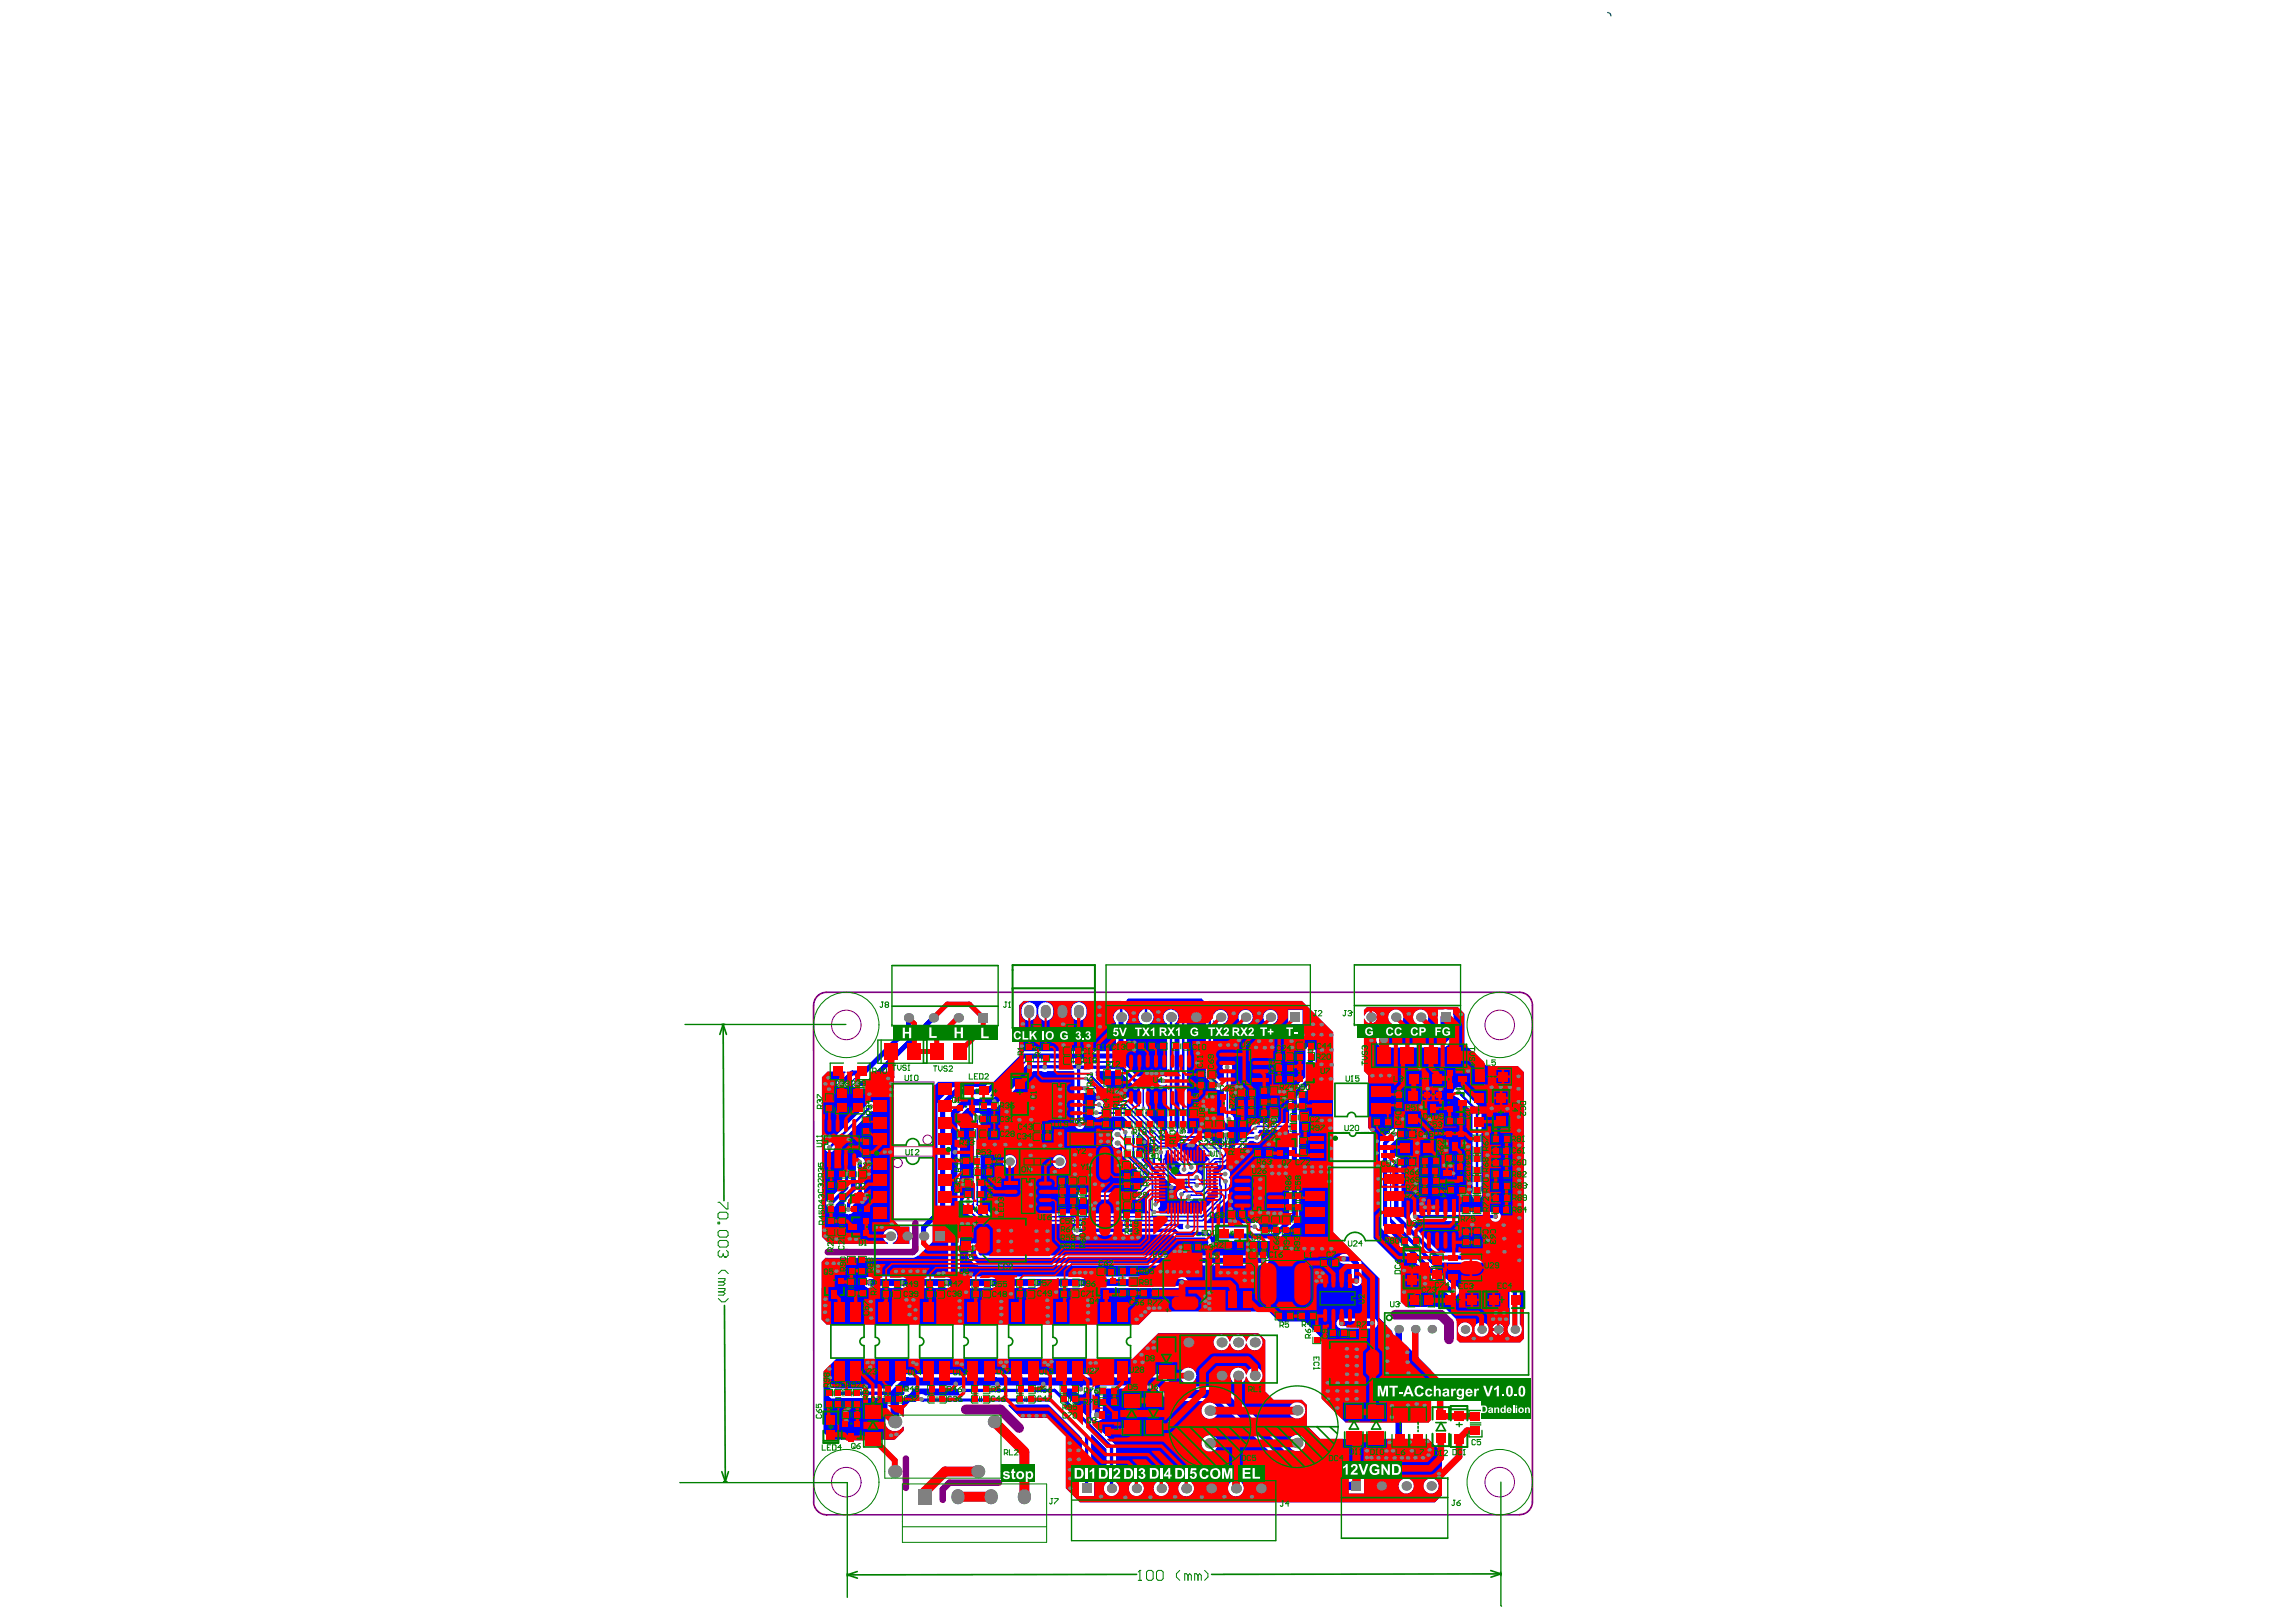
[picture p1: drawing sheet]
<svg xmlns="http://www.w3.org/2000/svg" width="297mm" height="210mm" viewBox="0 0 297 210" stroke-linecap="round" stroke-linejoin="round" font-family="sans-serif">
<path d="M149.1 148.6h8.7v8.8h-8.7zM153 153h.9M153.5 152.5v.9" fill="none" stroke="#008000" stroke-width=".13"/>
<g fill="none" stroke="#800080" stroke-width=".13">
<path d="M115.3 140h5.5v8.4h-5.5zM115.3 149.6h5.5v8.4h-5.5zM150.5 150h5.9v5.9h-5.9z"/>
<circle cx="109.5" cy="132.6" r="1.91"/>
<circle cx="194" cy="132.6" r="1.91"/>
<circle cx="116.1" cy="150.5" r=".6"/>
<circle cx="120" cy="147.5" r=".6"/>
<circle cx="151.3" cy="150.8" r=".43"/>
<circle cx="109.5" cy="191.8" r="1.91"/>
<circle cx="194" cy="191.8" r="1.91"/>
</g>
<path d="M208 1.6l.4 .2v.3" fill="none" stroke="#008080" stroke-width=".17"/>
<path d="M118.4 158.3v3.4l-.3 .3h-11M117.2 188.8v3.8M129.2 191.9h-6.4l-.8 .8v1.4" fill="none" stroke="#800080" stroke-width=".84"/>
<path d="M105.3 130.1v64.2M105.3 130.1a1.7 1.7 0 0 1 1.7-1.7h89.6a1.7 1.7 0 0 1 1.7 1.7v64.2a1.67 1.67 0 0 1-1.7 1.7M105.3 194.3a1.7 1.7 0 0 0 1.7 1.7h89.6" fill="none" stroke="#800080" stroke-width=".21"/>
<path d="M180.5 170.1h5.9l1.1 1.1v2.1M124.9 182.4h4.5l2.4 2.4" fill="none" stroke="#800080" stroke-width="1.3"/>
<g fill="#00f">
<path d="M128.1 141.8l4.5-4.5h.1l.1 .1-4.5 4.5h-.2z"/>
<path d="M141.8 138.6h3.1l1.6 1.7 .4 .1h.6v2.8h-.2l-1.2-1.1-1.5-.1-2.9-2.8z"/>
<path d="M148.3 140.4h1.9l.3 .1 .4-.2 .1 .1-.1 5.7 .2 .6h-.3l-2.6-2.6v-.1a.56 .56 0 0 0 .1-1z"/>
<path d="M116.7 180.9a.68 .68 0 0 0 .7-.4 .91 .91 0 0 0 .7-.8h5.8l.2 .6 .1 .2v.1h-4.5a.68 .68 0 0 0-.9-.1 .68 .68 0 0 0-.2 .8l-.1 .1h-.8l-.8 .8v1.1h-.1l-.1-.1z"/>
<path d="M120.7 140.7l.6-.7h6.6l.1 .1-.6 .5h-3.8l-.4 .1-1.8 1.9-.1 .3v13.2l-.5 .5h-.1z"/>
<path d="M150.8 148.9l.1-.1 1.9 1.9v.2a.66 .66 0 0 0 .1 1 .66 .66 0 0 0 .9-.3 .66 .66 0 0 0 .9-.3 .66 .66 0 0 0-.2-.8l-2.5-2.4 .1-.2h2.6l1.3 1.4 .1 .3 .3 .4-.7 .8v2.6h-.1l-.3-.6a.63 .63 0 0 0-.1-1 .63 .63 0 0 0-1 .4h-1.9l-1.7-1.7v-.9l.2-.3z"/>
<path d="M133.6 137.3h10.9l.3-.1 .9-.9v-4a.95 .95 0 0 0-.2-1.5v-.2l.7-.7h1.9v.1a.73 .73 0 0 0-.3 .8 .97 .97 0 0 0-.3 1.4 .97 .97 0 0 0 1.5 .1 .97 .97 0 0 0-.2-1.5l.2-.3h3.3l.3 .2v15.2l-.2 .2v.6h-.3v-.1l.1-.3v-.3l-.2-.3v-13.2a.98 .98 0 0 0 .2-1.5 .98 .98 0 0 0-1.5 0 .98 .98 0 0 0 .3 1.5v6.9h-.1l-.4-.1h-3.4l-1.6-1.6-.4-.2h-11.4l-.1-.1z"/>
<path d="M181.7 174l.1-.1 3.3 3.4v6.5l-.3 .3h-3.1z"/>
<path d="M147.3 146.6v-.1l2.3 2.3v.1a.79 .79 0 0 0-.9 .7l.1 .4v.5l.2 .3 2.6 2.6 .3 .1h2.4v.2v.1h-1.1a1.47 1.47 0 0 0-.9 .6 .63 .63 0 0 0 .2 .6 .63 .63 0 0 0 .6 .1 .75 .75 0 0 0 1.1 .2l.2-.2h1.4l1-1 .2-.3v-2.5l.5-.5h1l3.2-3.2h.5a.62 .62 0 0 0 .9-.1 .62 .62 0 0 0-.3-.9l-.1-.1 .3-.3h3.8v10.9l-2.2 2.2h-1.8v-.1a.63 .63 0 0 0 0-.9 .63 .63 0 0 0-.9 0h-5.9l-.1-.1 3.1-3.1v-1.8l.2-.4-.2-.5a.68 .68 0 0 0-.1-.9 .68 .68 0 0 0-.9 0 1.07 1.07 0 0 0-.7 .8v1l.2 .4v1.1l-2.2 2.2h-5.3l-.2-.6 .2-.2 .1-.3-.2-.5v-3l-2.2-2.3v-.1a.49 .49 0 0 0 .2-.7 .49 .49 0 0 0-.7-.2v.2l-.1-.1v-2.2z"/>
<path d="M131.9 130.1l.5-.6h12.6l.1 .1a1.01 1.01 0 0 0-.5 1.2 .95 .95 0 0 0-.2 1.5v3.5l-.2 .2h-11.9l-.4 .1zM138.9 130a1.24 1.24 0 0 0 .7 2.1 1.05 1.05 0 0 0 1-1.4 .99 .99 0 0 0-.7-.9 .99 .99 0 0 0-1 .2zM134.6 130a1.24 1.24 0 0 0 .7 2.1 1.05 1.05 0 0 0 1-1.4 .99 .99 0 0 0-.6-.9 .99 .99 0 0 0-1.1 .2zM132.4 130a1.24 1.24 0 0 0 .7 2.1 1.05 1.05 0 0 0 1-1.4 .99 .99 0 0 0-.6-.9 .99 .99 0 0 0-1.1 .2z"/>
<path d="M106.3 139.4l.8-.7h2.3v.1l-1 .9a.65 .65 0 0 0 0 .9 .65 .65 0 0 0 1 0l1.1-1.1h.2v.1a.64 .64 0 0 0-.4 .7 .64 .64 0 0 0 .6 .6h1.4l.3-.1 2.1-2.1h.2l.7 .7v18.5l.8 .8h1.3v2.3h-2.2v-.2a.94 .94 0 0 0 .4-1.4 .94 .94 0 0 0-1.5 0 .94 .94 0 0 0 .5 1.4v.2h-7.7l-.9-.9zM106.9 148.1a.62 .62 0 0 0 .1 1 .62 .62 0 0 0 .9-.5l4.8-4.8a.63 .63 0 0 0 .6-.5 .63 .63 0 0 0-.5-.7 .63 .63 0 0 0-.7 .5l-4.8 4.8zM109.1 151.5l-.2 .4 .1 .3v1.3l-1.7 1.6a.63 .63 0 0 0-.2 1.1 .63 .63 0 0 0 1-.3l1.9-2 .1-1.7a.63 .63 0 0 0-.2-.8 .63 .63 0 0 0-.8 .1zM110.8 149.9l-.2 .5 .1 .3v3.3l-1.3 1.4-.2 .4v.4a.62 .62 0 0 0 .6 1 .62 .62 0 0 0 .5-1v-.2l1.5-1.5v-3.8a.63 .63 0 0 0-.2-.8 .63 .63 0 0 0-.8 0z"/>
<path d="M106.5 177.5l1.7-1.6h38.3l3.3-3.4h13l.9 .9v6.7l1.1 1.1h3.6l.7 .6v2.7l1.7 1.7h14l1.8 1.8v5.5l-1 .9h-45.9l-1.8-1.8v-6.7l-2.4-2.4h-3.5l-1.6-1.6 .1-.1h5.2l4.3 4.3v5.5h-.4v2h2v-2h-.4l-.1-5.9 .1-.1 2 2v4.2a.99 .99 0 0 0-.1 1.5 .99 .99 0 0 0 1.4 0 .99 .99 0 0 0-.1-1.5v-4.5l-.1-.3-7.2-7.2 .1-.1h1.9a.76 .76 0 0 0 .7 .8 .76 .76 0 0 0 .8-.8h.6v3.1a.78 .78 0 0 0 .7 1.1 .78 .78 0 0 0 .8-1.1v-3.1h6.9l1.3 1.3 .4 .3h6.4l11.8 11.8 .5 .1 6.5 .1v-2l-6.1 .1-11.7-11.7-.4-.2-6.4-.1-1.3-1.3-.7-.3h-32.6l-.7 .3-1.6 1.6h-6.9a.7 .7 0 0 0-1 .6 .7 .7 0 0 0 1 .6h6.7v2.3a1.24 1.24 0 0 0 .2 1.8 1.24 1.24 0 0 0 1.8-.4l.1 .1v.4l-1.2 1.2h-8.2l-1-.9zM157.3 173a1.04 1.04 0 0 0 .3 1.7 1.04 1.04 0 0 0 1.4-.8h.2a1.03 1.03 0 0 0 1 .9 1.03 1.03 0 0 0 1-.9h.1a1.04 1.04 0 0 0 1.6 .7 1.04 1.04 0 0 0 0-1.7 1.04 1.04 0 0 0-1.6 .7h-.1a1.03 1.03 0 0 0-1-.9 1.03 1.03 0 0 0-1 .9h-.2a1.03 1.03 0 0 0-.7-.9 1.03 1.03 0 0 0-1 .3zM159.4 177.3a1.04 1.04 0 0 0 .3 1.7 1.04 1.04 0 0 0 1.5-.8h.1a1.04 1.04 0 0 0 1.6 .7 1.04 1.04 0 0 0 0-1.7 1.04 1.04 0 0 0-1.6 .7h-.1a1.03 1.03 0 0 0-.7-.9 1.03 1.03 0 0 0-1.1 .3zM152.7 178a1.05 1.05 0 0 0 2.1 0 1.05 1.05 0 0 0-2.1 0zM166.7 182.5a1.1 1.1 0 0 0 2.2 0 1.1 1.1 0 0 0-2.2 0zM155.4 182.6a1.1 1.1 0 0 0 2.2 0 1.1 1.1 0 0 0-2.2 0zM166.7 186.7a1.1 1.1 0 0 0 2.2 0 1.1 1.1 0 0 0-2.2 0zM155.4 186.8a1.1 1.1 0 0 0 2.2 0 1.1 1.1 0 0 0-2.2 0zM184.1 192.3a1 1 0 0 0 2 0 1 1 0 0 0-2 0zM180.9 192.3a1 1 0 0 0 2 0 1 1 0 0 0-2 0zM149.2 192.6a1 1 0 0 0 2 0 1 1 0 0 0-2 0zM146 192.6a1 1 0 0 0 2 0 1 1 0 0 0-2 0zM158.9 192.6a1.04 1.04 0 0 0 2 0 1.04 1.04 0 0 0-2 0zM152.4 192.6a1.05 1.05 0 0 0 2.1 0 1.05 1.05 0 0 0-2.1 0z"/>
<path d="M124.2 144.3l.9-.9h3.5l.4-.1 4.7-4.7h1.1l.4 .1 .4-.1h3.4v6.7a.72 .72 0 0 0 .4 .7 .72 .72 0 0 0 .7 0l.2-.5v-.3l-.2-.2v-3.5l.6-.1 .4-.6 2.1 2.1v.1h-.4v-.2a.63 .63 0 0 0-.9-.4 .63 .63 0 0 0-.2 .9l-.2 .2a.62 .62 0 0 0-.2 .9 .62 .62 0 0 0 1 .1h3l1.4 1.3-.1 .1-.4 .2h-.2a.63 .63 0 0 0-1 .2l-.2-.1a.64 .64 0 0 0-.8 .3 .64 .64 0 0 0 .1 .8v.2a.65 .65 0 0 0 0 .9 .65 .65 0 0 0 .9-.1h.2v1l.1 .3 3.2 3.2-.1 .1-.3 .2-.2 .3-.9 .9h-6.5a.63 .63 0 0 0-.9 0 .63 .63 0 0 0 0 .9 .63 .63 0 0 0 .9 0h6.8l1.3-1.2 .1 .1v.7l-.3 .5v1.1l.3 .5-.1 .1h-20.4l-1.3-1.3v-10.6a.62 .62 0 0 0 .1-.8 .62 .62 0 0 0-.9-.2 .62 .62 0 0 0-.1 .9v10.9l.1 .3 1.2 1.2v.1h-.4l-1.2-1.2v-.4a.63 .63 0 0 0 0-.9 .63 .63 0 0 0-.9 0 .63 .63 0 0 0 0 .9v.6l.1 .3 1.5 1.4 .3 .2h26.4v.6l-.1 .1h-.4l-.5-.4h-.2h-5.7l-.4-.1-.3 .1-6-.1a.62 .62 0 0 0-.8 .7 .62 .62 0 0 0 1 .5h12l.2 .2 .4 .2h3.6l.5 .6a.63 .63 0 0 0 .5 .9 .63 .63 0 0 0 .6-.9l.2-.2h7.3l.3-.2 2.7-2.7 .1-.3v-15.4l.9-.8 1.2-1.4v-3.9a.66 .66 0 0 0-.7-.5 .66 .66 0 0 0-.6 .6v3.4l-1.9 1.9-.2 .3v3.7h-4.1l-.3 .1a.58 .58 0 0 0-.5 .5 .58 .58 0 0 0 .4 .6v.2l-.1 .1h-.7l-.3 .1-2.1 2.1h-.1v-1.7a.62 .62 0 0 0 .1-.8 .62 .62 0 0 0-.9-.1 .62 .62 0 0 0-.1 .9v1.3l-.1 .1-2.1-2h-2.3v-.1l.1-.3-.2-.3v-15.4v-.2l-.3-.4v-.1h2l.8 .8v8.7l1.1 1.2a.63 .63 0 0 0 .5 .5 .63 .63 0 0 0 .7-.3v3.8a.8 .8 0 0 0 .7 .9 .63 .63 0 0 0 .6-.6 .63 .63 0 0 0-.4-.7v-5.7l.1-.1a.63 .63 0 0 0-.2-.8 .63 .63 0 0 0-.8 .1 .63 .63 0 0 0 0 .8v1.6l-.5-.3-.8-.8v-7l.1 .1a.93 .93 0 0 0 1.4 .2 .93 .93 0 0 0 0-1.4 .93 .93 0 0 0-1.4 .3h-.1l-.1-.9-.6-.7v-.1h12.1l4.1 4.1v25.9l5.9 5.9v5.2l1.7 1.6 .1 .2v11.7h-6.1l-3.1-3.1v-7.9l-2.2-2.1h-3.4l-1.2-1.3h-15.2l-1.7 1.7h-40.4l-.6-.6v-7.5l.5-.6 11.5 .1 .4-.3h.1l1.9-1.8v-2.1l1.7-1.8 .2-.2h.1v8.6h-10.2a.75 .75 0 0 0-.7 .8 .75 .75 0 0 0 .7 .7h40.6a.75 .75 0 0 0 .6-.8 .75 .75 0 0 0-.8-.7h-28.7zM166.7 130.7v1.9h1.8v-1.9zM163.4 131.6a.95 .95 0 0 0 1.9 0 .95 .95 0 0 0-1.9 0zM160.2 131.6a.95 .95 0 0 0 1.9 0 .95 .95 0 0 0-1.9 0zM136.2 150.3a.86 .86 0 0 0 1.7 0 .86 .86 0 0 0-1.7 0zM129.8 150.3a.86 .86 0 0 0 1.7 0 .86 .86 0 0 0-1.7 0zM125.5 161.1l-.2 .4v1.2l.7 .9 .5 .1h37a.64 .64 0 0 0 .6-.6 .64 .64 0 0 0-.6-.6h-36.7l-.2-.2a1.28 1.28 0 0 0-.2-1.2l-.4-.2zM173.4 162.4a.65 .65 0 0 0-.2 .8 .65 .65 0 0 0 .7 .4h.7l.2 .2v2a.65 .65 0 0 0 .7 .6 .65 .65 0 0 0 .7-.6v-2.2l-.2-.5-.7-.7-.3-.1h-1.1zM173.1 170.8a.65 .65 0 0 0-.1 .7 .65 .65 0 0 0 .6 .4h4a.66 .66 0 0 0 .6-.8 .66 .66 0 0 0-.9-.5h-3.7z"/>
<path d="M176.5 130.7l.3-.4h11.8l.8 .9v3.9l2.9 2.9h4.1l.7 .7v34.6l-.4 .4h-7.9l-.3-.3v-2.5l-.3-.4-1.3-1.3-.5-.1h-4.5l-.7-.7v-4.6l-3.5-3.5v-13.6l-.7-.8v-6.8l-.5-.5v-6.8a.8 .8 0 0 0 .7 .6l-.1-1.6a.82 .82 0 0 0-.6 .6zM177.5 130.8v.7l.7-.1a.8 .8 0 0 0-.7-.6zM177.5 131.8l.1 .6a.78 .78 0 0 0 .6-.6zM182.8 131.6a1 1 0 0 0 2 0 1 1 0 0 0-2 0zM179.6 131.6a1 1 0 0 0 2 0 1 1 0 0 0-2 0zM178.3 133.8a1.04 1.04 0 0 0-.2 1.1 1.04 1.04 0 0 0 1 .7h7.5a1.86 1.86 0 0 0 1.5-1.5l-.1-3.5h-1h-1v2.9h-6.9l-.6 .1zM188.2 140.9a.67 .67 0 0 0-.1 .7 .67 .67 0 0 0 .5 .4l1.9 2v10.1a.69 .69 0 0 0 .6 1.1 .69 .69 0 0 0 .5-1.1v-10.4l-.1-.4-2.1-2a.68 .68 0 0 0-.5-.6 .68 .68 0 0 0-.7 .2zM182.6 157a.69 .69 0 0 0 0 .9 .69 .69 0 0 0 .9 .1h9.6a.69 .69 0 0 0 1.1-.6 .69 .69 0 0 0-1.1-.6h-10zM194 171.3v.6h.6a.69 .69 0 0 0-.6-.6zM193.3 171.5l-.2 .4h.6v-.6zM194 172.2v.6a.77 .77 0 0 0 .6-.6zM193.1 172.2a.77 .77 0 0 0 .6 .6v-.6zM179.9 146.2l-1.3 1.4-.1 .3v10.7l.2 .3 8.6 8.6a1.18 1.18 0 0 0 1.3 0 .69 .69 0 0 0 .1-.7 .69 .69 0 0 0-.7-.4l-8.2-8.2v-7.9h.1l.1 .2v6.9l.2 .5 5.3 5.3 .3 .2h7.5l2 2v6a.94 .94 0 0 0 0 1.3 .94 .94 0 0 0 1.3 0 .94 .94 0 0 0 0-1.3v-6.5l-.2-.3-2.3-2.3-.5-.2h-7.4l-4.9-5v-6.6a.69 .69 0 0 0-.6-.8 .69 .69 0 0 0-.8 .6h-.1v-2.1l.9-.9a.69 .69 0 0 0 .2-1 .69 .69 0 0 0-1-.1zM190.7 172.1a.95 .95 0 0 0 1.9 0 .95 .95 0 0 0-1.9 0zM188.6 172.1a.95 .95 0 0 0 1.9 0 .95 .95 0 0 0-1.9 0z"/>
</g>
<path d="M145 131.6v-1.2l1-1h9.4l1.1 1.1v8.7l1.2 1.3M148.3 131.6v-1.1l.5-.5h3.8l.5 .6v15.6M151.5 131.6v14.5M112.7 143.2l-5.4 5.3M188.7 141.4l2.4 2.3v10.8" fill="none" stroke="#00f" stroke-width=".32"/>
<g fill="none" stroke="#00f" stroke-width=".43">
<path d="M133.2 138.1h6.3M139.5 138.1v7.2l.2 .2M139.5 138.1h5.6l1.8 1.8h3.6M151.5 131.6l.1 .2M109.5 151.9v1.8l-2 2M111.3 150.4v3.9l-1.5 1.5v.7M139.4 159.2h12.5l.4 .4h3.6l.1-.1 .9 .9v.7M139.5 140.8h.9M151.5 146.1l.1 .1M153.1 146.2l-.1 .1M183.1 157.4v.1M183.1 157.4h10.4"/>
<path d="M117.3 178.8v1M124.7 179.9h11.7l7.4 7.4v5.3M139.9 178.8l-.1 1M116.8 180.3h-9M119.2 181.1l.1 .1h16.6l4.7 4.6v6.8"/>
</g>
<g fill="none" stroke="#00f" stroke-width=".21">
<path d="M140.5 139.6l3.4 3.4h1.9l4.5 4.5h4.6l1.8 1.8M148 139.9l-.1 .1v3.5l.1-.1M158.8 138.1v6.5l.2 .2M126.5 144.6l-.1 11.3 1.6 1.6h27.5l2.5-2.6v-1.4l-.2-.2v-1l.3-.4h.4M140.1 154.8h.1M142.1 144h3.4l4.3 4.4h1.2l2.2 2.2v.7M142.2 143l.5 .5h2.8l4.5 4.4h1.3l2.8 2.9v.3M143.9 142l.5 .5h1.6l4.6 4.6h5.2l2.1 2.1M145.6 146.5v2.8l3.5 3.5v2.2l-.3 .3v1.1l.4 .5h.2M146.6 146.6v3.1l2.9 2.8v3.4M147.6 149.4v.2M148.5 153.5l-1.3 1.3h-7.1"/>
<path d="M149.3 149.6v.9l2.6 2.6h2.7l.3 .3M150.2 149.1v1.6l2 1.9h2.4l.3-.2M153.7 158.7l8.7 .1M157.9 149.2h.1M158.6 152.9v2.1l-3 2.9h-28.9l-1.5-1.4v-1M158.6 146.9v2.5l-.6 .6h-.9l-1 .9v2.6l-.6 .7h-2.3l-.3 .4M162.6 147.2h-1.1l-3.1 3.1h-1.1l-.8 .8v2.7l-.8 .9h-1.6l-.3 .2M167.4 145.8h-4.7l-.3 .2"/>
</g>
<path d="M141.2 139v.3l2.7 2.7" fill="none" stroke="#00f" stroke-width=".26"/>
<path d="M117.5 131.7v1.3l-5.8 5.8h-1.5l-1.3 1.4M120.8 131.7l-8.5 8.5h-1.4M145 131.6v4.5l-.5 .6h-12.2l-4.6 4.6h-4.1l-1.6 1.6v13.5l-2.5 2.5v1.1M169.5 136v3.7l-2.1 2.1v15.6l-2.6 2.6h-7.4l-.5 .4M126 161.5v1l.5 .6h37M142 178.8v.1v4.2M173.9 162.9h.9l.7 .7v2.2M177.6 171.2l-4 .1" fill="none" stroke="#00f" stroke-width=".64"/>
<path d="M180.4 146.7l-1.2 1.2v10.6l8.6 8.6h.3M180.6 150.3v7.1l5.4 5.3h7.6l2.4 2.4v7" fill="none" stroke="#00f" stroke-width=".54"/>
<path d="M133.2 138.1l-4.5 4.5M128.6 142.6h-3.8l-1.4 1.4v22M112.5 166h40.4M180.9 172v15.3l-.1 .1" fill="none" stroke="#00f" stroke-width=".86"/>
<path d="M128.8 178.8h-11.5l-1.5 1.5v3.7M129 178.8h20.9l1.7 1.6h6.5l11.9 11.9h5.5" fill="none" stroke="#00f" stroke-width="1.1"/>
<path d="M167.8 182.5v.1M167.8 186.7v.1" fill="none" stroke="#00f" stroke-width="1"/>
<path d="M187 131.6v2.5l-.4 .4h-7.5" fill="none" stroke="#00f" stroke-width="1.3"/>
<g fill="#808080">
<circle cx="139.7" cy="145.5" r=".29"/>
<circle cx="139.3" cy="159.2" r=".29"/>
<circle cx="145.8" cy="159.2" r=".29"/>
<circle cx="128.6" cy="142.5" r=".29"/>
<circle cx="123.5" cy="149.1" r=".29"/>
<circle cx="140.4" cy="140.8" r=".29"/>
<circle cx="135.2" cy="138.1" r=".29"/>
<circle cx="133.1" cy="138.1" r=".29"/>
<circle cx="129" cy="179.1" r=".29"/>
<circle cx="125.9" cy="161.5" r=".29"/>
<circle cx="163.5" cy="163.1" r=".29"/>
<circle cx="139.8" cy="166" r=".29"/>
<circle cx="134" cy="166" r=".29"/>
<circle cx="128.3" cy="166" r=".29"/>
<circle cx="122.4" cy="166" r=".29"/>
<circle cx="116.7" cy="166" r=".29"/>
<circle cx="152.9" cy="165.9" r=".29"/>
<circle cx="112.5" cy="165.9" r=".29"/>
<circle cx="125.2" cy="155.5" r=".29"/>
<circle cx="126.5" cy="144.6" r=".29"/>
<circle cx="162.3" cy="158.8" r=".29"/>
<circle cx="158.5" cy="151.9" r=".29"/>
<circle cx="158.5" cy="152.9" r=".29"/>
<circle cx="152.9" cy="154.5" r=".29"/>
<circle cx="153.8" cy="154.9" r=".29"/>
<circle cx="158.6" cy="146.9" r=".29"/>
<circle cx="154.8" cy="153.4" r=".29"/>
<circle cx="153.6" cy="158.7" r=".29"/>
<circle cx="151.6" cy="146.2" r=".29"/>
<circle cx="141.2" cy="139" r=".23"/>
<circle cx="156.7" cy="149.3" r=".29"/>
<circle cx="140.5" cy="139.6" r=".23"/>
<circle cx="153.2" cy="151.3" r=".29"/>
<circle cx="154.1" cy="151.1" r=".29"/>
<circle cx="150.2" cy="149.1" r=".29"/>
<circle cx="149.3" cy="149.6" r=".29"/>
<circle cx="141.8" cy="144" r=".29"/>
<circle cx="107.8" cy="180.3" r=".29"/>
<circle cx="117.3" cy="179.8" r=".29"/>
<circle cx="123.6" cy="179.1" r=".29"/>
<circle cx="135" cy="179.1" r=".29"/>
<circle cx="141.9" cy="180" r=".29"/>
<circle cx="141.9" cy="183.1" r=".38"/>
<circle cx="139.8" cy="179.8" r=".29"/>
<circle cx="124.6" cy="179.9" r=".29"/>
<circle cx="119.2" cy="181.1" r=".29"/>
<circle cx="188.1" cy="167" r=".29"/>
<circle cx="180.4" cy="146.7" r=".29"/>
<circle cx="180.6" cy="150.3" r=".29"/>
<circle cx="191" cy="154.5" r=".29"/>
<circle cx="188.7" cy="141.4" r=".29"/>
<circle cx="177.5" cy="171.2" r=".29"/>
<circle cx="173.5" cy="171.3" r=".29"/>
<circle cx="173.8" cy="162.9" r=".29"/>
<circle cx="175.5" cy="165.8" r=".29"/>
<circle cx="183.1" cy="157.4" r=".29"/>
<circle cx="193.5" cy="157.4" r=".29"/>
<circle cx="179" cy="134.5" r=".53"/>
<circle cx="112.7" cy="143.2" r=".29"/>
<circle cx="107.3" cy="148.5" r=".29"/>
<circle cx="109.8" cy="156.5" r=".29"/>
<circle cx="111.2" cy="150.4" r=".29"/>
<circle cx="109.5" cy="151.9" r=".29"/>
<circle cx="107.5" cy="155.7" r=".29"/>
<circle cx="110.9" cy="140.2" r=".29"/>
<circle cx="108.9" cy="140.2" r=".29"/>
<circle cx="148.4" cy="153.5" r=".23"/>
<circle cx="140.1" cy="154.7" r=".29"/>
<circle cx="146.6" cy="146.6" r=".29"/>
<circle cx="149.5" cy="155.9" r=".27"/>
<circle cx="145.6" cy="146.5" r=".29"/>
<circle cx="149.3" cy="156.8" r=".27"/>
<circle cx="142.2" cy="143" r=".29"/>
<circle cx="153" cy="146.3" r=".29"/>
<circle cx="154.8" cy="152.4" r=".29"/>
<circle cx="158.8" cy="138.1" r=".29"/>
<circle cx="159" cy="144.8" r=".29"/>
<circle cx="139.5" cy="138.1" r=".29"/>
<circle cx="157.7" cy="140.4" r=".29"/>
<circle cx="156.9" cy="161.1" r=".29"/>
<circle cx="167.4" cy="145.2" r=".29"/>
<circle cx="168.5" cy="140.7" r=".29"/>
<circle cx="150.4" cy="139.9" r=".29"/>
<circle cx="147.9" cy="143.4" r=".23"/>
<circle cx="157.8" cy="149.2" r=".23"/>
<circle cx="162.6" cy="147.2" r=".29"/>
<circle cx="162.4" cy="146" r=".23"/>
<circle cx="156" cy="159.5" r=".31"/>
<circle cx="169.5" cy="136" r=".25"/>
<circle cx="147.5" cy="147.2" r=".23"/>
<circle cx="155.4" cy="151.2" r=".23"/>
<circle cx="151.8" cy="150.9" r=".23"/>
<circle cx="147.6" cy="149" r=".23"/>
<circle cx="147.6" cy="149.6" r=".23"/>
<circle cx="155.2" cy="155.3" r=".23"/>
<circle cx="107.3" cy="179.4" r=".24"/>
<circle cx="107.2" cy="177.2" r=".24"/>
<circle cx="107" cy="170.8" r=".24"/>
<circle cx="106.7" cy="168.9" r=".24"/>
<circle cx="106.9" cy="163.5" r=".24"/>
<circle cx="106.8" cy="160" r=".24"/>
<circle cx="107.2" cy="140.9" r=".24"/>
<circle cx="107.1" cy="139.5" r=".24"/>
<circle cx="108.5" cy="163.5" r=".24"/>
<circle cx="108.2" cy="160.4" r=".24"/>
<circle cx="109.9" cy="160.3" r=".24"/>
<circle cx="110.7" cy="160.4" r=".24"/>
<circle cx="111.9" cy="179.4" r=".24"/>
<circle cx="112.5" cy="176.9" r=".24"/>
<circle cx="112.6" cy="168.4" r=".24"/>
<circle cx="111.8" cy="155.1" r=".24"/>
<circle cx="112" cy="154.6" r=".24"/>
<circle cx="112.3" cy="151.1" r=".24"/>
<circle cx="112.3" cy="152" r=".24"/>
<circle cx="112.3" cy="150.3" r=".24"/>
<circle cx="112.4" cy="141.6" r=".24"/>
<circle cx="113.5" cy="163.9" r=".24"/>
<circle cx="114" cy="158.8" r=".24"/>
<circle cx="115.2" cy="185.7" r=".24"/>
<circle cx="115.9" cy="185.6" r=".24"/>
<circle cx="115.3" cy="158.4" r=".24"/>
<circle cx="115.2" cy="141" r=".24"/>
<circle cx="115.2" cy="141.7" r=".24"/>
<circle cx="117.6" cy="170.1" r=".24"/>
<circle cx="117.6" cy="169" r=".24"/>
<circle cx="124.1" cy="171" r=".24"/>
<circle cx="124.1" cy="170.2" r=".24"/>
<circle cx="124.1" cy="169.2" r=".24"/>
<circle cx="124.1" cy="168.3" r=".24"/>
<circle cx="124.4" cy="158.4" r=".24"/>
<circle cx="124.6" cy="153.3" r=".24"/>
<circle cx="125.5" cy="164.9" r=".24"/>
<circle cx="126" cy="158.4" r=".24"/>
<circle cx="127.3" cy="148.1" r=".24"/>
<circle cx="129.5" cy="170.1" r=".24"/>
<circle cx="129.5" cy="169.3" r=".24"/>
<circle cx="129.5" cy="168.4" r=".24"/>
<circle cx="129.1" cy="161.9" r=".24"/>
<circle cx="129.1" cy="160.7" r=".24"/>
<circle cx="128.9" cy="156.9" r=".24"/>
<circle cx="128.9" cy="155.5" r=".24"/>
<circle cx="130.7" cy="167.4" r=".24"/>
<circle cx="130.8" cy="161.9" r=".24"/>
<circle cx="130.7" cy="160.7" r=".24"/>
<circle cx="132.2" cy="134.1" r=".24"/>
<circle cx="132.3" cy="132.5" r=".24"/>
<circle cx="134" cy="161.7" r=".24"/>
<circle cx="134.1" cy="160.6" r=".24"/>
<circle cx="136.6" cy="167.2" r=".24"/>
<circle cx="136.4" cy="151.6" r=".24"/>
<circle cx="138.4" cy="191.3" r=".24"/>
<circle cx="138.3" cy="188.9" r=".24"/>
<circle cx="138.3" cy="187.7" r=".24"/>
<circle cx="137.5" cy="132.5" r=".24"/>
<circle cx="139.5" cy="187.7" r=".24"/>
<circle cx="139.5" cy="160.2" r=".24"/>
<circle cx="141.4" cy="177.2" r=".24"/>
<circle cx="141.7" cy="160.2" r=".24"/>
<circle cx="141.4" cy="156.4" r=".24"/>
<circle cx="141.6" cy="153.2" r=".24"/>
<circle cx="141" cy="152.1" r=".24"/>
<circle cx="141" cy="149.4" r=".24"/>
<circle cx="142.6" cy="153.4" r=".24"/>
<circle cx="143.3" cy="147.7" r=".24"/>
<circle cx="143.3" cy="146.9" r=".24"/>
<circle cx="145.3" cy="160.2" r=".24"/>
<circle cx="144.6" cy="156.4" r=".24"/>
<circle cx="144.6" cy="149.9" r=".24"/>
<circle cx="144.5" cy="147.9" r=".32"/>
<circle cx="144.5" cy="146.8" r=".32"/>
<circle cx="145" cy="141.5" r=".24"/>
<circle cx="144.4" cy="141.3" r=".24"/>
<circle cx="147" cy="170.7" r=".24"/>
<circle cx="146.4" cy="160.2" r=".24"/>
<circle cx="146.8" cy="140.8" r=".24"/>
<circle cx="146.7" cy="135.8" r=".24"/>
<circle cx="146" cy="134.9" r=".24"/>
<circle cx="146.7" cy="134.9" r=".24"/>
<circle cx="146.6" cy="131.1" r=".24"/>
<circle cx="148.4" cy="174.5" r=".24"/>
<circle cx="148.6" cy="169.3" r=".24"/>
<circle cx="148" cy="147.8" r=".24"/>
<circle cx="149.9" cy="169.3" r=".24"/>
<circle cx="149.8" cy="131" r=".24"/>
<circle cx="151.9" cy="162" r=".24"/>
<circle cx="151.5" cy="154.8" r=".24"/>
<circle cx="151.5" cy="153.6" r=".24"/>
<circle cx="153.2" cy="162" r=".24"/>
<circle cx="153.8" cy="148.2" r=".24"/>
<circle cx="155.2" cy="146.1" r=".24"/>
<circle cx="154.8" cy="137.6" r=".24"/>
<circle cx="154.9" cy="136.3" r=".24"/>
<circle cx="154.9" cy="135" r=".24"/>
<circle cx="156.4" cy="168.7" r=".24"/>
<circle cx="156.4" cy="167.3" r=".24"/>
<circle cx="157" cy="144.7" r=".24"/>
<circle cx="156.8" cy="143.6" r=".24"/>
<circle cx="159.7" cy="158" r=".24"/>
<circle cx="159.9" cy="150.4" r=".24"/>
<circle cx="160.7" cy="149.7" r=".24"/>
<circle cx="159.8" cy="141.4" r=".24"/>
<circle cx="160.2" cy="134.6" r=".24"/>
<circle cx="162" cy="165.7" r=".24"/>
<circle cx="162.2" cy="161.8" r=".24"/>
<circle cx="161.4" cy="161.8" r=".24"/>
<circle cx="161.9" cy="157" r=".24"/>
<circle cx="164" cy="157" r=".24"/>
<circle cx="164.1" cy="148.1" r=".24"/>
<circle cx="165.7" cy="161.6" r=".24"/>
<circle cx="165.6" cy="157" r=".24"/>
<circle cx="165.4" cy="151.9" r=".24"/>
<circle cx="165.5" cy="146.7" r=".24"/>
<circle cx="165" cy="144.8" r=".24"/>
<circle cx="165.5" cy="141.3" r=".24"/>
<circle cx="167" cy="161.6" r=".24"/>
<circle cx="166.9" cy="141" r=".24"/>
<circle cx="167" cy="134.7" r=".24"/>
<circle cx="168.7" cy="161.6" r=".24"/>
<circle cx="168.8" cy="151.7" r=".24"/>
<circle cx="170.6" cy="165.2" r=".24"/>
<circle cx="171" cy="165.7" r=".24"/>
<circle cx="170.3" cy="165.8" r=".24"/>
<circle cx="171" cy="161.6" r=".24"/>
<circle cx="170.8" cy="151.7" r=".24"/>
<circle cx="170.9" cy="145" r=".24"/>
<circle cx="170.9" cy="139.6" r=".24"/>
<circle cx="170.9" cy="137.7" r=".24"/>
<circle cx="171" cy="135.9" r=".24"/>
<circle cx="170.9" cy="132.6" r=".24"/>
<circle cx="171.8" cy="181.1" r=".24"/>
<circle cx="171.7" cy="178.9" r=".24"/>
<circle cx="172.2" cy="161.6" r=".24"/>
<circle cx="171.9" cy="152.9" r=".24"/>
<circle cx="171.9" cy="151.7" r=".24"/>
<circle cx="172.1" cy="150" r=".24"/>
<circle cx="172.1" cy="148.6" r=".24"/>
<circle cx="172" cy="146" r=".24"/>
<circle cx="172" cy="145" r=".24"/>
<circle cx="172.1" cy="139.6" r=".24"/>
<circle cx="172.2" cy="137.8" r=".24"/>
<circle cx="172.2" cy="135.9" r=".24"/>
<circle cx="172.1" cy="133.9" r=".24"/>
<circle cx="174.2" cy="181.1" r=".24"/>
<circle cx="174.2" cy="178.9" r=".24"/>
<circle cx="174.2" cy="177.8" r=".24"/>
<circle cx="174.2" cy="175.6" r=".24"/>
<circle cx="175.5" cy="181" r=".24"/>
<circle cx="175.4" cy="178.9" r=".24"/>
<circle cx="175.5" cy="177.9" r=".24"/>
<circle cx="175.5" cy="175.6" r=".24"/>
<circle cx="177.5" cy="146.2" r=".24"/>
<circle cx="177.5" cy="139.2" r=".24"/>
<circle cx="177.4" cy="134.7" r=".24"/>
<circle cx="179.3" cy="187.8" r=".24"/>
<circle cx="179.4" cy="181" r=".24"/>
<circle cx="179.4" cy="179.6" r=".24"/>
<circle cx="179.4" cy="177.8" r=".24"/>
<circle cx="179.4" cy="176.2" r=".24"/>
<circle cx="179.4" cy="174.5" r=".24"/>
<circle cx="178.6" cy="139.2" r=".24"/>
<circle cx="178.8" cy="131.2" r=".24"/>
<circle cx="180.9" cy="172" r=".55"/>
<circle cx="182.6" cy="187.7" r=".24"/>
<circle cx="182.1" cy="180.9" r=".24"/>
<circle cx="182.3" cy="178.7" r=".24"/>
<circle cx="182.1" cy="177.7" r=".24"/>
<circle cx="182.2" cy="131.2" r=".24"/>
<circle cx="184.3" cy="181" r=".24"/>
<circle cx="184.2" cy="178.7" r=".24"/>
<circle cx="184.3" cy="165.3" r=".24"/>
<circle cx="184.1" cy="155.3" r=".24"/>
<circle cx="183.8" cy="143.3" r=".24"/>
<circle cx="184.7" cy="140.9" r=".24"/>
<circle cx="186.1" cy="190.7" r=".24"/>
<circle cx="186.1" cy="191.2" r=".24"/>
<circle cx="186.3" cy="140.9" r=".24"/>
<circle cx="185.5" cy="131.2" r=".24"/>
<circle cx="187.9" cy="151.8" r=".24"/>
<circle cx="189.5" cy="172.1" r=".55"/>
<circle cx="189.1" cy="154.7" r=".24"/>
<circle cx="189.7" cy="154.6" r=".24"/>
<circle cx="189.9" cy="148.4" r=".24"/>
<circle cx="189.4" cy="147.9" r=".24"/>
<circle cx="188.9" cy="131.3" r=".24"/>
<circle cx="193.1" cy="170.7" r=".24"/>
<circle cx="192.5" cy="162" r=".24"/>
<circle cx="192.4" cy="160.5" r=".24"/>
<circle cx="192.4" cy="158.6" r=".24"/>
<circle cx="192.4" cy="154.6" r=".24"/>
<circle cx="192.3" cy="152.2" r=".24"/>
<circle cx="192.4" cy="149.5" r=".24"/>
<circle cx="192.3" cy="146.7" r=".24"/>
<circle cx="192.9" cy="143.4" r=".24"/>
<circle cx="194.8" cy="170.7" r=".24"/>
<circle cx="194.6" cy="162" r=".24"/>
<circle cx="194.5" cy="160.3" r=".24"/>
<circle cx="194.5" cy="158.6" r=".24"/>
<circle cx="194.9" cy="143.5" r=".24"/>
<circle cx="196.4" cy="151.3" r=".24"/>
<circle cx="196.4" cy="149.8" r=".24"/>
<circle cx="196.5" cy="148.2" r=".24"/>
<circle cx="196.4" cy="146.3" r=".24"/>
<circle cx="196.4" cy="144.6" r=".24"/>
<circle cx="196.4" cy="142.6" r=".24"/>
<circle cx="196.4" cy="140.9" r=".24"/>
<circle cx="196.4" cy="139.3" r=".24"/>
<circle cx="107.3" cy="178.3" r=".24"/>
<circle cx="106.7" cy="169.8" r=".24"/>
<circle cx="106.7" cy="168.1" r=".24"/>
<circle cx="106.6" cy="159.2" r=".24"/>
<circle cx="106.7" cy="147.1" r=".24"/>
<circle cx="107.3" cy="147.1" r=".24"/>
<circle cx="106.7" cy="140.3" r=".24"/>
<circle cx="109.2" cy="183.4" r=".24"/>
<circle cx="108.1" cy="164.5" r=".24"/>
<circle cx="112.2" cy="176.3" r=".24"/>
<circle cx="112.6" cy="169.5" r=".24"/>
<circle cx="113.5" cy="164.5" r=".24"/>
<circle cx="115.8" cy="164.5" r=".24"/>
<circle cx="115.1" cy="149.1" r=".24"/>
<circle cx="115.2" cy="140.2" r=".24"/>
<circle cx="117.2" cy="168.2" r=".24"/>
<circle cx="117.7" cy="164.5" r=".24"/>
<circle cx="116.8" cy="164.5" r=".24"/>
<circle cx="118.5" cy="176.5" r=".24"/>
<circle cx="118.6" cy="164.5" r=".24"/>
<circle cx="120.8" cy="131.7" r=".6"/>
<circle cx="122" cy="164.8" r=".24"/>
<circle cx="123.7" cy="176.4" r=".24"/>
<circle cx="124.3" cy="176.6" r=".24"/>
<circle cx="124.6" cy="152.7" r=".24"/>
<circle cx="124" cy="131.7" r=".6"/>
<circle cx="125.6" cy="152.7" r=".24"/>
<circle cx="129.4" cy="176.3" r=".24"/>
<circle cx="129.8" cy="176.8" r=".24"/>
<circle cx="129.4" cy="171.1" r=".24"/>
<circle cx="129.1" cy="159.2" r=".24"/>
<circle cx="130.7" cy="159.3" r=".24"/>
<circle cx="132.3" cy="183.2" r=".24"/>
<circle cx="133.1" cy="183.2" r=".24"/>
<circle cx="134.1" cy="183.2" r=".24"/>
<circle cx="134" cy="159.3" r=".24"/>
<circle cx="136" cy="176.2" r=".24"/>
<circle cx="138.4" cy="190.2" r=".24"/>
<circle cx="138.3" cy="186.8" r=".24"/>
<circle cx="137.5" cy="135.2" r=".24"/>
<circle cx="139.5" cy="188.9" r=".24"/>
<circle cx="139.6" cy="164.7" r=".24"/>
</g>
<path d="M139.6 130.7v.4" fill="none" stroke="#808080" stroke-width="1.3"/>
<g fill="#808080">
<circle cx="141" cy="176.4" r=".24"/>
<circle cx="141.7" cy="176.4" r=".24"/>
<circle cx="141.1" cy="164.7" r=".24"/>
<circle cx="141.1" cy="156" r=".24"/>
<circle cx="141.6" cy="155.7" r=".24"/>
<circle cx="141" cy="150.8" r=".24"/>
<circle cx="140.8" cy="135.3" r=".24"/>
<circle cx="141.5" cy="133.7" r=".24"/>
<circle cx="144.6" cy="155.7" r=".24"/>
<circle cx="144.7" cy="150.8" r=".24"/>
<circle cx="144.7" cy="149.1" r=".24"/>
<circle cx="146.8" cy="176.2" r=".24"/>
<circle cx="146.7" cy="132" r=".24"/>
<circle cx="147.8" cy="176.3" r=".24"/>
<circle cx="148.1" cy="169.8" r=".24"/>
<circle cx="148.3" cy="138.9" r=".24"/>
<circle cx="148.3" cy="131.6" r=".64"/>
<circle cx="150.1" cy="164.6" r=".24"/>
<circle cx="150.1" cy="140.7" r=".24"/>
<circle cx="150.3" cy="138.9" r=".24"/>
<circle cx="149.5" cy="138.9" r=".24"/>
<circle cx="149.8" cy="132" r=".24"/>
<circle cx="152" cy="193.7" r=".24"/>
<circle cx="151.8" cy="164.6" r=".24"/>
<circle cx="151.5" cy="154.2" r=".24"/>
<circle cx="151.5" cy="131.6" r=".64"/>
<circle cx="153.7" cy="164.6" r=".24"/>
<circle cx="155.4" cy="193.7" r=".24"/>
<circle cx="154.8" cy="164.6" r=".24"/>
<circle cx="155.4" cy="145.5" r=".24"/>
<circle cx="156.7" cy="192.6" r=".64"/>
<circle cx="156.4" cy="169.4" r=".24"/>
<circle cx="156.4" cy="168" r=".24"/>
<circle cx="156.8" cy="142" r=".24"/>
<circle cx="158.3" cy="193.7" r=".24"/>
<circle cx="158.8" cy="164.7" r=".24"/>
<circle cx="158.8" cy="135.2" r=".24"/>
<circle cx="160.2" cy="178" r=".64"/>
<circle cx="159.8" cy="164.7" r=".24"/>
<circle cx="160.5" cy="140.7" r=".24"/>
<circle cx="159.9" cy="140.6" r=".24"/>
<circle cx="159.8" cy="135.2" r=".24"/>
<circle cx="161.9" cy="193.7" r=".24"/>
<circle cx="161.4" cy="161" r=".24"/>
<circle cx="162" cy="164.7" r=".24"/>
<circle cx="162" cy="150.9" r=".24"/>
<circle cx="162.4" cy="135.6" r=".24"/>
<circle cx="163.3" cy="150.9" r=".24"/>
<circle cx="163.6" cy="135.6" r=".24"/>
<circle cx="164.9" cy="147.6" r=".24"/>
<circle cx="165.5" cy="150.9" r=".24"/>
<circle cx="167.1" cy="135.6" r=".24"/>
<circle cx="168.8" cy="151" r=".24"/>
<circle cx="168.5" cy="133.9" r=".24"/>
<circle cx="170.3" cy="164.7" r=".24"/>
<circle cx="170.8" cy="151" r=".24"/>
<circle cx="170.9" cy="133.9" r=".24"/>
<circle cx="171.7" cy="180" r=".24"/>
<circle cx="172" cy="147.2" r=".24"/>
<circle cx="171.9" cy="151" r=".24"/>
<circle cx="174.2" cy="180" r=".24"/>
<circle cx="174.2" cy="176.7" r=".24"/>
<circle cx="174.2" cy="174.5" r=".24"/>
<circle cx="175.4" cy="180" r=".24"/>
<circle cx="175.5" cy="176.7" r=".24"/>
<circle cx="175.5" cy="174.6" r=".24"/>
<circle cx="177.4" cy="188.6" r=".24"/>
<circle cx="177.4" cy="131.6" r=".6"/>
<circle cx="179.3" cy="188.7" r=".24"/>
<circle cx="179.5" cy="172.9" r=".24"/>
<circle cx="180.4" cy="188.7" r=".24"/>
<circle cx="181.3" cy="188.7" r=".24"/>
<circle cx="182.1" cy="188.7" r=".24"/>
<circle cx="183.1" cy="188.6" r=".24"/>
<circle cx="182.1" cy="181.9" r=".24"/>
<circle cx="182.3" cy="186.6" r=".24"/>
<circle cx="182" cy="176.3" r=".24"/>
<circle cx="182" cy="175" r=".24"/>
<circle cx="184" cy="188.6" r=".24"/>
<circle cx="184.7" cy="188.3" r=".24"/>
<circle cx="184.2" cy="181.9" r=".24"/>
<circle cx="184.6" cy="186.5" r=".24"/>
<circle cx="184.3" cy="166.1" r=".24"/>
<circle cx="184.3" cy="156.2" r=".24"/>
<circle cx="183.9" cy="155.8" r=".24"/>
<circle cx="184.2" cy="147" r=".24"/>
<circle cx="187.6" cy="150.8" r=".24"/>
<circle cx="189.9" cy="138.6" r=".24"/>
<circle cx="190.6" cy="173.2" r=".24"/>
<circle cx="192.8" cy="173.2" r=".24"/>
<circle cx="192.9" cy="140.7" r=".24"/>
<circle cx="194.5" cy="169.9" r=".24"/>
<circle cx="194.9" cy="173.2" r=".24"/>
<circle cx="194.1" cy="140.7" r=".24"/>
<circle cx="196.5" cy="161.3" r=".24"/>
<circle cx="196.5" cy="163.1" r=".24"/>
<circle cx="196.5" cy="154.3" r=".24"/>
<circle cx="196.5" cy="155.9" r=".24"/>
<circle cx="196.5" cy="157.6" r=".24"/>
<circle cx="196.5" cy="159.3" r=".24"/>
<circle cx="196.5" cy="152.8" r=".24"/>
<circle cx="117.3" cy="160" r=".6"/>
<circle cx="160.2" cy="173.7" r=".64"/>
<circle cx="109.4" cy="183.9" r=".24"/>
<circle cx="109.7" cy="182.2" r=".24"/>
<circle cx="109.3" cy="182.6" r=".24"/>
<circle cx="112.6" cy="170.6" r=".24"/>
<circle cx="107.8" cy="163.5" r=".24"/>
<circle cx="113.2" cy="158.8" r=".24"/>
<circle cx="111.5" cy="155.5" r=".24"/>
<circle cx="118.4" cy="170.6" r=".24"/>
<circle cx="114.8" cy="139.6" r=".24"/>
<circle cx="124.9" cy="167.2" r=".24"/>
<circle cx="124.7" cy="164.9" r=".24"/>
<circle cx="125.1" cy="158.4" r=".24"/>
<circle cx="133.3" cy="154.6" r=".24"/>
<circle cx="133.3" cy="153.3" r=".24"/>
<circle cx="133.3" cy="151.3" r=".24"/>
<circle cx="133.3" cy="149.5" r=".24"/>
<circle cx="133.3" cy="148.2" r=".24"/>
<circle cx="131.9" cy="148.1" r=".24"/>
<circle cx="130" cy="148.1" r=".24"/>
<circle cx="128.6" cy="148.1" r=".24"/>
<circle cx="133.3" cy="144.9" r=".24"/>
<circle cx="131.8" cy="144.9" r=".24"/>
<circle cx="133.5" cy="143.4" r=".24"/>
<circle cx="138.4" cy="192.6" r=".24"/>
<circle cx="140.7" cy="170.8" r=".24"/>
<circle cx="135.5" cy="170.3" r=".24"/>
<circle cx="140.7" cy="169" r=".24"/>
<circle cx="135.5" cy="169.2" r=".24"/>
<circle cx="135.4" cy="168.3" r=".24"/>
<circle cx="135.4" cy="161.7" r=".24"/>
<circle cx="140.7" cy="160.2" r=".24"/>
<circle cx="135.5" cy="160.5" r=".24"/>
<circle cx="139" cy="152" r=".24"/>
<circle cx="139" cy="149.4" r=".24"/>
<circle cx="137.1" cy="148.2" r=".24"/>
<circle cx="135.1" cy="148.3" r=".24"/>
<circle cx="137.1" cy="146.7" r=".24"/>
<circle cx="137.1" cy="144.6" r=".24"/>
<circle cx="137.1" cy="142.9" r=".24"/>
<circle cx="137.1" cy="140.9" r=".24"/>
<circle cx="147.6" cy="175.3" r=".24"/>
<circle cx="147.6" cy="170.2" r=".24"/>
<circle cx="147.2" cy="160.1" r=".24"/>
<circle cx="144.2" cy="160.2" r=".24"/>
<circle cx="142.4" cy="147.7" r=".24"/>
<circle cx="142.4" cy="146.9" r=".24"/>
<circle cx="145.5" cy="141.1" r=".24"/>
<circle cx="142.2" cy="132.9" r=".24"/>
<circle cx="142.2" cy="131.4" r=".24"/>
<circle cx="149.2" cy="174.4" r=".24"/>
<circle cx="149.2" cy="173.6" r=".24"/>
<circle cx="149.2" cy="169.3" r=".24"/>
<circle cx="152.7" cy="161.4" r=".24"/>
<circle cx="152.6" cy="161.9" r=".24"/>
<circle cx="154.2" cy="148.2" r=".24"/>
<circle cx="156.5" cy="182.6" r=".68"/>
<circle cx="155.9" cy="169.1" r=".24"/>
<circle cx="155.9" cy="168.4" r=".24"/>
<circle cx="161" cy="165.7" r=".24"/>
<circle cx="159.1" cy="158" r=".24"/>
<circle cx="159.1" cy="156.4" r=".24"/>
<circle cx="159.2" cy="155.5" r=".24"/>
<circle cx="156.1" cy="144.7" r=".24"/>
<circle cx="155.7" cy="143.2" r=".24"/>
<circle cx="155.7" cy="142.5" r=".24"/>
<circle cx="159.5" cy="131.1" r=".24"/>
<circle cx="167.8" cy="182.5" r=".68"/>
<circle cx="164.8" cy="157" r=".24"/>
<circle cx="163" cy="156.9" r=".24"/>
<circle cx="163" cy="155.1" r=".24"/>
<circle cx="163" cy="153.8" r=".24"/>
<circle cx="166.3" cy="151.9" r=".24"/>
<circle cx="164.5" cy="151.9" r=".24"/>
<circle cx="166.2" cy="146.7" r=".24"/>
<circle cx="164.5" cy="144.8" r=".24"/>
<circle cx="166.1" cy="141.3" r=".24"/>
<circle cx="164.3" cy="134.7" r=".24"/>
<circle cx="162.8" cy="134.7" r=".24"/>
<circle cx="162.8" cy="131.1" r=".24"/>
<circle cx="172.9" cy="182.2" r=".24"/>
<circle cx="173" cy="181.1" r=".24"/>
<circle cx="173" cy="179" r=".24"/>
<circle cx="169.7" cy="161.6" r=".24"/>
<circle cx="169.7" cy="151.6" r=".24"/>
<circle cx="169.8" cy="132.6" r=".24"/>
<circle cx="180.2" cy="187.8" r=".24"/>
<circle cx="176.8" cy="187.7" r=".24"/>
<circle cx="181.6" cy="167.2" r=".24"/>
<circle cx="178" cy="147.7" r=".24"/>
<circle cx="181.4" cy="144.8" r=".24"/>
<circle cx="179.7" cy="139.2" r=".24"/>
<circle cx="184.9" cy="187.6" r=".24"/>
<circle cx="185.2" cy="172" r=".55"/>
<circle cx="183.1" cy="153.2" r=".24"/>
<circle cx="183.2" cy="151.3" r=".24"/>
<circle cx="187" cy="148" r=".24"/>
<circle cx="183.3" cy="148" r=".24"/>
<circle cx="184.9" cy="144.9" r=".24"/>
<circle cx="183.6" cy="138.2" r=".24"/>
<circle cx="193.8" cy="172.1" r=".55"/>
<circle cx="191.7" cy="172.1" r=".55"/>
<circle cx="194" cy="170.7" r=".24"/>
<circle cx="190.4" cy="158.5" r=".24"/>
<circle cx="190" cy="153.2" r=".24"/>
<circle cx="112.8" cy="176.3" r=".24"/>
<circle cx="113.1" cy="164.2" r=".24"/>
<circle cx="109.7" cy="147.5" r=".24"/>
<circle cx="107.6" cy="140.2" r=".24"/>
<circle cx="115.8" cy="190.4" r=".85"/>
<circle cx="115.8" cy="184" r=".85"/>
<circle cx="118.1" cy="176.3" r=".24"/>
<circle cx="118.4" cy="169.5" r=".24"/>
<circle cx="118.1" cy="168.2" r=".24"/>
<circle cx="119.5" cy="164.5" r=".24"/>
<circle cx="114.4" cy="149.1" r=".24"/>
<circle cx="117.5" cy="131.7" r=".6"/>
<circle cx="126.5" cy="190.4" r=".85"/>
<circle cx="121.4" cy="164.8" r=".24"/>
<circle cx="128.6" cy="184" r=".85"/>
<circle cx="130.1" cy="176.3" r=".24"/>
<circle cx="133.3" cy="156.1" r=".24"/>
<circle cx="130.6" cy="150.3" r=".54"/>
<circle cx="133.5" cy="142" r=".24"/>
<circle cx="133.6" cy="140.7" r=".24"/>
<circle cx="130.1" cy="145.9" r=".24"/>
<circle cx="130.2" cy="143.9" r=".24"/>
<circle cx="132.1" cy="135.4" r=".24"/>
</g>
<path d="M174.9 191.7h1.2v1.2h-1.2z" fill-rule="evenodd" fill="#808080"/>
<path d="M133.1 130.7v.4" fill="none" stroke="#808080" stroke-width="1.3"/>
<path d="M140 192h1.2v1.2h-1.2z" fill-rule="evenodd" fill="#808080"/>
<g fill="#808080">
<circle cx="135" cy="183.2" r=".24"/>
<circle cx="135.1" cy="176.3" r=".24"/>
<circle cx="135.5" cy="176.6" r=".24"/>
<circle cx="140.7" cy="168.3" r=".24"/>
<circle cx="140.7" cy="169.9" r=".24"/>
<circle cx="135.5" cy="171.1" r=".24"/>
<circle cx="140.3" cy="164.7" r=".24"/>
<circle cx="138.9" cy="164.7" r=".24"/>
<circle cx="135.4" cy="159.3" r=".24"/>
<circle cx="139" cy="150.8" r=".24"/>
<circle cx="137.1" cy="150.3" r=".54"/>
<circle cx="137.1" cy="143.8" r=".24"/>
<circle cx="137.1" cy="141.9" r=".24"/>
</g>
<path d="M135.3 130.7v.4M137.4 130.7v.4" fill="none" stroke="#808080" stroke-width="1.3"/>
<g fill="#808080">
<circle cx="147" cy="192.6" r=".6"/>
<circle cx="143.8" cy="192.6" r=".6"/>
<circle cx="142.4" cy="193.7" r=".24"/>
<circle cx="145.5" cy="193.8" r=".24"/>
<circle cx="142" cy="142" r=".24"/>
<circle cx="142.2" cy="130.3" r=".24"/>
<circle cx="145" cy="131.6" r=".64"/>
<circle cx="153.5" cy="192.6" r=".64"/>
<circle cx="150.2" cy="192.6" r=".6"/>
<circle cx="148.8" cy="193.8" r=".24"/>
<circle cx="153.7" cy="178" r=".64"/>
<circle cx="152.7" cy="164.6" r=".24"/>
<circle cx="150.9" cy="164.6" r=".24"/>
<circle cx="149" cy="140.8" r=".24"/>
<circle cx="148.9" cy="138.9" r=".24"/>
<circle cx="159.9" cy="192.6" r=".64"/>
<circle cx="156.5" cy="186.8" r=".68"/>
<circle cx="158" cy="178" r=".64"/>
<circle cx="155.9" cy="167.7" r=".24"/>
<circle cx="161" cy="164.7" r=".24"/>
<circle cx="157.9" cy="164.7" r=".24"/>
<circle cx="159.2" cy="151" r=".24"/>
<circle cx="161.3" cy="149" r=".24"/>
<circle cx="156" cy="143.6" r=".24"/>
<circle cx="156.1" cy="142" r=".24"/>
<circle cx="157.8" cy="135.2" r=".24"/>
<circle cx="161.1" cy="131.6" r=".6"/>
<circle cx="157.9" cy="131.6" r=".6"/>
<circle cx="163.1" cy="192.6" r=".64"/>
<circle cx="167.8" cy="186.7" r=".68"/>
<circle cx="163" cy="152.6" r=".24"/>
<circle cx="166.3" cy="151" r=".24"/>
<circle cx="164.4" cy="151" r=".24"/>
<circle cx="166.1" cy="142.1" r=".24"/>
<circle cx="164.5" cy="135.5" r=".24"/>
<circle cx="162.6" cy="132.1" r=".24"/>
<circle cx="164.4" cy="131.6" r=".6"/>
<circle cx="172.9" cy="180" r=".24"/>
<circle cx="171" cy="164.8" r=".24"/>
<circle cx="169.7" cy="151" r=".24"/>
<circle cx="169.8" cy="133.9" r=".24"/>
<circle cx="178.7" cy="192.3" r=".6"/>
<circle cx="178.3" cy="188.6" r=".24"/>
<circle cx="176.8" cy="188.6" r=".24"/>
<circle cx="180" cy="183.4" r=".24"/>
<circle cx="180" cy="181.9" r=".24"/>
<circle cx="179.7" cy="186.7" r=".24"/>
<circle cx="181.6" cy="164.4" r=".24"/>
<circle cx="178.3" cy="154.1" r=".24"/>
<circle cx="178.3" cy="155.7" r=".24"/>
<circle cx="178.2" cy="150.9" r=".24"/>
<circle cx="178.3" cy="152.6" r=".24"/>
<circle cx="178" cy="149.2" r=".24"/>
<circle cx="180.6" cy="131.6" r=".6"/>
<circle cx="185.2" cy="192.3" r=".6"/>
<circle cx="183.2" cy="181.7" r=".24"/>
<circle cx="183.1" cy="154.2" r=".24"/>
<circle cx="185.4" cy="156.2" r=".24"/>
<circle cx="187" cy="148.8" r=".24"/>
<circle cx="186.8" cy="150.8" r=".24"/>
<circle cx="183.3" cy="149.1" r=".24"/>
<circle cx="183.8" cy="131.6" r=".6"/>
<circle cx="193.5" cy="169.9" r=".24"/>
<circle cx="190" cy="153.9" r=".24"/>
<circle cx="195.3" cy="140.7" r=".24"/>
<circle cx="119.5" cy="160" r=".6"/>
<circle cx="115.2" cy="160" r=".6"/>
</g>
<g fill="#808080">
<path d="M167 131h1.2v1.2h-1.2z" fill-rule="evenodd"/>
<path d="M186.4 131h1.2v1.2h-1.2z" fill-rule="evenodd"/>
<path d="M118.8 192.7h1.7v2h-1.7z" fill-rule="evenodd"/>
</g>
<path d="M123.9 193.6v.2" fill="none" stroke="#808080" stroke-width="1.7"/>
<path d="M121 159.4h1.2v1.2h-1.2z" fill-rule="evenodd" fill="#808080"/>
<path d="M132.5 193.6v.2" fill="none" stroke="#808080" stroke-width="1.7"/>
<g fill="#808080">
<circle cx="153.7" cy="173.7" r=".64"/>
<circle cx="158" cy="173.7" r=".64"/>
<circle cx="183.1" cy="172" r=".55"/>
<circle cx="196" cy="172.1" r=".55"/>
<circle cx="154.7" cy="131.6" r=".64"/>
<circle cx="181.9" cy="192.3" r=".6"/>
<circle cx="162.3" cy="178" r=".64"/>
</g>
<path d="M126.6 131.1h1.2v1.2h-1.2z" fill-rule="evenodd" fill="#808080"/>
<path d="M128.2 193.6v.2" fill="none" stroke="#808080" stroke-width="1.7"/>
<circle cx="162.3" cy="173.7" r=".64" fill="#808080"/>
<g fill="#f00">
<path d="M123.3 175.9h1.4v1.2l-.1 .1-.4-.3h-.9z"/>
<path d="M182 155.4h.3l.1 .1v2.1l.2 .3 .6 .5-.6 .8v.7l-.6-.1z"/>
<path d="M183.6 154.9h.9l-.1 .3v.9h.5v.3h-.5v.9h-.6l-.2-.3z"/>
<path d="M109.6 138.7h.7l.1 .1-.2 .4v1.4h-.6v-1.5l-.1-.3z"/>
<path d="M113.6 179.1h.2l.3 .3v2.1h-.6z"/>
<path d="M134.2 131.3h.1l.1 .3 .3 .4v2.7h-.2v.5l-.1 .1-.5-.3v-.3h-.2v-2.7l.3-.4z"/>
<path d="M114.9 181.8h2.1v-.1h.3l.1 .1-.5 .5v1h-.1a1.23 1.23 0 0 0-1-.5l-.9-.9z"/>
<path d="M123.5 147.5h1.6v1h-1.2l-.3-.1-.1-.1z"/>
<path d="M111.8 175.9h1.4v2.6l-.1 .1-1.3-1.4z"/>
<path d="M110.6 154.4l1.4-.1 .6-.4v.9l-.9 .9h-2v-.4z"/>
<path d="M117.5 175.9h1.5v1.7h-.1l-.7-.7h-.7z"/>
<path d="M129 175.9h1.5v1.7h-.1l-.7-.7h-.7z"/>
<path d="M137.6 181.8h2.3v-.1h.2v2.7h-.1l-2.4-2.5z"/>
<path d="M134.8 175.9h1.4v1.5h-.1l-.6-.5h-.7z"/>
<path d="M141.3 183.8l.5 .1v.1h3.1l.1 .5h-.9v-.2h-1.5v1.2h-.1l-1.2-1.1z"/>
<path d="M143.9 135.5l.8-.8h2.2v1.6a.68 .68 0 0 0-.8-.2 .68 .68 0 0 0-.4 .6v1.4l-.1 .2h-.1v-.2h-1.6z"/>
<path d="M149.2 157.6l.6-.3h.9l.4 .2v.5l-1.8 1.8h-.1z"/>
<path d="M157.4 155.8h.4v2.9h-.4z"/>
<path d="M158.9 154.5l.4-.3h.1l.1 .3a.65 .65 0 0 0 0 .9v.1a.64 .64 0 0 0-.2 .7 .64 .64 0 0 0 .6 .5v1.2h.4l.6 .7-.1 .1h-1.9z"/>
<path d="M157.9 141.1l.3-.2 .6-.6h1l.3-.1 .1-.4h.1l.1 .4 .8 .8v.9h-1.4l-.1 1.5h-.7v-2.2h-1z"/>
<path d="M164.3 143.3h1v1.6l-1.2 1.2h-.1v-1.4h.3z"/>
<path d="M110.1 179.1h1.7l.1-.1 .4 .4v2.1h-.6v-2h-1.5z"/>
<path d="M108.3 152.7h2.7l.1-1.7a.69 .69 0 0 0 .7-.2 .69 .69 0 0 0 0-.8l.1-.1h.7v2.7l-.6 .1-.4 .5h-1.6l-.9 1h-.8z"/>
<path d="M115.1 164.5l.5-.4h4.6l.1 .1a1.01 1.01 0 0 0-.4 1.2h-.3v2.7h-.6v3.3h-3.6v-4.5h1.4v-.2a.7 .7 0 0 0 .6-.9 .7 .7 0 0 0-1-.4h-1.3z"/>
<path d="M120.8 165l.5-.4h4.6l.1 .1a.63 .63 0 0 0-.3 .7h-.2v2.7h-.8v3.3h-3.6v-4.5h1.4v-.2a.7 .7 0 0 0 .6-.9 .7 .7 0 0 0-.9-.4h-1.4z"/>
<path d="M123.5 153.3l.3-.2 .7-.7h1.4v.4l.2 .4v2h.3v.3h-.5l.1-1.8h-1.5v.6h-1z"/>
<path d="M128.7 150.9h1.2l.2 .2v1.4h-.6v1.1h-.6l-1.1-1-.1-.1v-.1h1z"/>
<path d="M135.4 129.5h4.1v.2a1.3 1.3 0 0 0-1 .9 1.3 1.3 0 0 0 .4 1.3v3.3h-.2v2.8l.1 .1v.3h-1.8v-2.6a.96 .96 0 0 0-1-.8v-.3h-.2v-2.7a1.37 1.37 0 0 0-.2-2.3h-.2z"/>
<path d="M141.3 180.5l.1-.1 .2 .2 .4 .1v1.4h.6l.1 .2h-.9l-.4 .3-.1-.1z"/>
<path d="M141.8 146.1h.6v.1h1.6v.1a.87 .87 0 0 0 0 1.1 .7 .7 0 0 0-.1 .9 .7 .7 0 0 0 .8 .3l.5 .5v1h.8l1.1 1.1-.1 .1h-.7v.1h-1.3v.4h-.7l-.2-.2v-2.5a1.15 1.15 0 0 0-.9-1.1 1.15 1.15 0 0 0-1.3 .6l-.1-.1z"/>
<path d="M150.7 146.2h.2a.68 .68 0 0 0 .6 .7 .68 .68 0 0 0 .7-.5l.2 .2a.62 .62 0 0 0 .8 .4v.1l-.9 .9v.4h-.5l-.3 .1a.49 .49 0 0 0-.7 0h-.1z"/>
<path d="M151.2 152h.1l.6 .5 1.4 .1v1l.4 .5v.1l-.2 .1a.68 .68 0 0 0-1-.3 .68 .68 0 0 0-.2 1v.2l-.1 .1-1-.1v-1.1h.5a.51 .51 0 0 0 .5-.5 .51 .51 0 0 0-.6-.5h-.4z"/>
<path d="M164.5 138.2h.2v2.1l3.2 .1v.1l-.1 .5h-.1v1.4h-1.4v.2l-.4 .2-.2 .2h-.1v-1.2h-1.3v-1.4l.2-.1v-1.2l-.1-.1 .1-.4z"/>
<path d="M166.3 143.9h.3v2.8h1.7v.2h-.4v1.6l-4.5-.1-.1-.1 3-3z"/>
<path d="M118.9 162.5l.6-.6 .3 .3h.3h6.1l.3 .3-.1 .1h-7.5z"/>
<path d="M111.7 184h2.7l.1 .1a1.24 1.24 0 0 0 1 1.1 1.24 1.24 0 0 0 1.3-.6l.1 .1v.4l-1.1 1.2h-1.5v-1.4h-2.6z"/>
<path d="M107.4 176.6h.1v2.5h1.2l.3 .3v.1h-2.5v-2z"/>
<path d="M140.5 175.9h3.6v3.2l-.1 .1h-2l-.7 .3v-.9l-.8-.9z"/>
<path d="M147.2 168.1h4v1.2l.4 .3-.1 .1h-2.5l-1.7 1.7h-1v-1.9l.9-.9z"/>
<path d="M146 165.2h1.4v-.2l1.1-.1 4-3.9h1.7v1.1h1.4v3.2h-2.5a1 1 0 0 0-1 1.2h-6.1z"/>
<path d="M161.5 144.7h1.5v.8l-.1 .1a.7 .7 0 0 0-1 0l-.3 .3h-.1z"/>
<path d="M112.3 163.6h2.2l.1 .1-.4 .4-.1 1.3h-.2v2.7h-.7v3.3h-1.4v-3.3h.6v-1.4a.82 .82 0 0 0 .8-.7 .82 .82 0 0 0-.8-.8z"/>
<path d="M106.8 162.8h4v.9h-1.4v1.3h-1.4v1.5l-.8 .1v1.8h.3v3h-.5l-.7-.6v-7.5z"/>
<path d="M138.2 164.7l.6-.6h4.2l.2 2.5h-.9v1.5h-.3v3.3h-3.6v-3.2h.1v-1.4h1.4v-.1a.71 .71 0 0 0 .6-.7 .71 .71 0 0 0-.6-.7h-1.7z"/>
<path d="M132.8 166.8h1.4v-.2a.69 .69 0 0 0 .5-1v-.1h1.8l.4-.1h.1v2.7h-.8v3.3h-3.6v-3.1h.2z"/>
<path d="M144.9 182.5h5.7v-2.5h-.6v-.5l.7-.7h2.4a1 1 0 0 0 1.5-.3h.2v1.3l-4 4h-.2v-.4h-5.6z"/>
<path d="M141.1 139.7l.3-.1h.1l.1 .4 .7 .6 .3 .1v.1h2.9v-.2h.5l.4-.1 1.4-1.5 .2-.5 .1-.1 .4 .2 .6-.3a.65 .65 0 0 0 .9 0h.2a.65 .65 0 0 0 .9 0l.6 .3 .5-.2 .1 .2 .5 .6-.1 .1h-1.9a.69 .69 0 0 0-1 .5 .69 .69 0 0 0 1 .7h3l.2 .2v.1h-.3l-.3 .2-.2 .4v1.4l.4 .4v.1h-.5l-.8-.7v-1.2a.63 .63 0 0 0-.4-.6 .63 .63 0 0 0-.7 .2h-.1a.61 .61 0 0 0-.9 0h-.2a.61 .61 0 0 0-.9 0h-.1a.61 .61 0 0 0-1 0h-.1a.61 .61 0 0 0-1 0h-.1a.64 .64 0 0 0-.7-.2 .64 .64 0 0 0-.4 .6v.6l-1.3 1.3h-.6v1.4h-1.4v.1h-.6v-.1a.74 .74 0 0 0 .7-1 .72 .72 0 0 0 .3-1 .72 .72 0 0 0-.9-.3l-.1-.1 .1-.9-.1-.8h-.5l-.3-.3-.2-.1z"/>
<path d="M176.4 187.3h3v-1.1h5.4l.6 .6v.3h.2v1.2l-.9 .9h-8.3z"/>
<path d="M165.4 168.4h1.8a1.43 1.43 0 0 0 1.6 .9 1.43 1.43 0 0 0 1.1-1.4v-3.7h.1h.9l.9 .9 .1 1h-1.2a.4 .4 0 0 0-.4 .4v3h-4.6l-.6-.5z"/>
<path d="M178.3 165.4h.2v5.2l1.5 1.6a.89 .89 0 0 0 .7 .7l1.6 1.6v1.4l.1 .4 2.8 2.8v4.7l-.4 .3h-10.7v-.2h5.3v-2.4h-1v-3.2l.4-.4v-3l-.5-.5z"/>
<path d="M175.3 164.6h.6l.9 1v8.8l-.5 .5v3l.4 .4v3.2h-3v2.1l-.1 .1-2.6-2.7v-7.8l-.1-.1v-.1h.2v-1.5l.7-.2 .1 .1v.4h-.2v1.5h4.1v-1.5h-1.6l-.1-.1 .3-.3a.65 .65 0 0 0 .9-.6v-.9h.5a.4 .4 0 0 0 .4-.3v-3.1l-.1-.3a.75 .75 0 0 0 0-.8 .75 .75 0 0 0-.8-.3z"/>
<path d="M189 147.5h.4l.5 .4 .4 .1v6.6h-.5v-.5h-.7v-.3h.7l-.1-4.7h-.2a1.13 1.13 0 0 0-.5-.8z"/>
<path d="M106.4 139.4l.7-.7h.3v1h.8v.9h-.3v2.1h-1.4v1.5h.2v2a.65 .65 0 0 0 .4 .6 .65 .65 0 0 0 .7-.1h.1a.65 .65 0 0 0 1 0l.4 .2 .6-.1 .1 .6 .3 .4v.1h-.8l-.6 .6-.1 1v1.7h-.9v-2.3a.7 .7 0 0 0-.5-1.1 .7 .7 0 0 0-.7 .9v2.6l.1 .2v1.2l-.1 6.1h2.7v.7h1.9v.9h.7l.5 .2h1.9l.3 .2v.2h-7.4l-.9-.9z"/>
<path d="M112.5 138.7h2.4l.7 .7v18.5l.8 .8h1.2v2.3h-2v-.2a.99 .99 0 0 0 .4-1.5 .99 .99 0 0 0-1.6 .1h-1.6v-1.2h2.3v-8.8h-1.5v-.1l.7-.7h.8v-6.6h-2.5v.5l-.3 .1-.3 .4h-.1v-2.4h-.2v-.9h.8z"/>
<path d="M168.2 143.9h1v-.1h.1v.7h3.2v15l3.6 3.6v.1h-1.5a.81 .81 0 0 0-.7-1h-.9l-.6 .4h-1.8v.1h-1.4l-.3 .1a.58 .58 0 0 1-.7 .3 1.36 1.36 0 0 0-1 .8h-1.8a1.45 1.45 0 0 0-1.2-.9l.1-2.6h-.2l-.2-.3v-.1l7.9 .1v-6.4h-3.3v.4h-2.6v.2h-1.7a.65 .65 0 0 0-.5 1l-.1 .1v1.3h2.3v.3h1.3v.1h-.2v1.4l-4.1-.1a.68 .68 0 0 0-.8-.3l-.7-.7v-.7a.65 .65 0 0 0 .7-.4 .65 .65 0 0 0-.1-.8v-.1a.65 .65 0 0 0 0-.9v-.1a.65 .65 0 0 0 0-1v-.1a.65 .65 0 0 0 .2-.7 .65 .65 0 0 0-.6-.4h-1.3v-.2l2.1-2.1 4.7 .1 .3 .1h1.7v.1h2.5v-3.5h-2v-1.6h-1.4z"/>
<path d="M158.1 148.5h3.9v.3l-2.8 2.8-.6-.4v-1.9l-.2-.4-.3-.2z"/>
<path d="M157.4 162h.4v2.2h3.3l.1-3.7h.1v-.4h.2l.5 .5 .7 .1 .1 3.2-.1 .6v3.8h-.1l-.2-.2v-1.4h-2.1v-.1a1.6 1.6 0 0 0-1.3-1.3h-1.8v-3.1z"/>
<path d="M153.7 166.9h4.9v2.7h3.2l.1 .1h-6.8v-.1l.3-.3v-1.3l-.6-.6h-1.1z"/>
<path d="M126.8 165.3l.3-.3h4.5l-.1 .3h-.2l-.1 2.8h-.7l-.1 3.3h-3.5v-3.2h.1v-1.3h1.4v-.3a.69 .69 0 0 0 .5-.9 .69 .69 0 0 0-1-.3h-1.1z"/>
<path d="M179.2 160.1h1.3l.5 .5v.8h3v-1.5h-.2v-.3l.3-.3h.2l-.1 2a.63 .63 0 0 0 .4 .6 .63 .63 0 0 0 .7-.2h.1a.61 .61 0 0 0 1 0l.6 .3v.1l-.1 .1h-3.2v-.5h-2.1v.5h-.5l-1.9-2z"/>
<path d="M153.8 143.3h.2a.62 .62 0 0 0 .5-.7h.4l.3-.1 .7-.8 .1-.5h1.5v3.2h.6l.2 .1v.5l.2 .3v.8h-3v1.4l-.4 .1a1.22 1.22 0 0 0-.6 .8h-1.1v-.1l1.4-1.4 .1-.3v-.4h.3v-1.5h-1.4z"/>
<path d="M139.7 129.5h28.8l4 4.1v8.8h-3.2v.1h-.1l.1-1.7-.1-.4-.3-.2v-2.7h1.4v-2.9h-1.5v1.4h-1.4v1.4h-1.1v-1.4h-.2v-2l1.3-1.4h1.2v-2h-2v1.2l-1.5 1.5-.2 .3v2.4h-.2v1l-2.4-.1-.4 .1-.2 .3h-.1v-1.9l2.7-2.8a.99 .99 0 0 0 1-1 .99 .99 0 0 0-1.1-1 .99 .99 0 0 0-.8 1.2l-3 3-.1 1.1-2.3-.1a.65 .65 0 0 0-.6 .5 .65 .65 0 0 0 .1 .7v.1a.65 .65 0 0 0 0 .9v.2a.65 .65 0 0 0 0 .9l-.2 .6h-1.2v-1.4h-1.5v.2h-.3l.2-.6v-1.2l-.1-.9-.1-.4v-.7h4.5l.3-.2 1.9-1.9a.99 .99 0 0 0 1.1-.9 .99 .99 0 0 0-1-1.1 .99 .99 0 0 0-.9 1.2l-1.8 1.7h-1.4v-.1l.8-.8a.99 .99 0 0 0 1.1-.9 .99 .99 0 0 0-1-1.1 .99 .99 0 0 0-1 1.2l-.6 .6h-4l-.1-.1a1.04 1.04 0 0 0 0-1.4 1.04 1.04 0 0 0-1.4 0 1.04 1.04 0 0 0-.1 1.4v.1h-1.6l-.1-.1a1.04 1.04 0 0 0 0-1.4 1.04 1.04 0 0 0-1.5 0 1.04 1.04 0 0 0 0 1.4v.1h-1.7v-.1a1.04 1.04 0 0 0 0-1.4 1.04 1.04 0 0 0-1.5 0 1.04 1.04 0 0 0 0 1.4l-.1 .1-.4 .1-2.3 2.3-.1 .3v3.2v.1h-1.2l-.1-6.4a1.37 1.37 0 0 0-.3-2.3h-.1z"/>
<path d="M120.9 140.4l.1 .1v8.1h2v.1l-.1 .2v.5h-1.9v6.6h2.5v-.6h.7v2h4v-1.9h-.7v-.3h.2v-.9l.1-.1 .4 .5 .3 .1 3.1 .1a.67 .67 0 0 0 .3-1l.1-1.4h-.8v-1.4l.1-.1a.93 .93 0 0 0-.1-1.4 .93 .93 0 0 0-1.3 .2h-1.3v-.4h-2.3v-1.9h.2v-1.5h-2.2l-.8-.9v-1h1.8l.5 .6 .2 .4 .5 .2v.3h1.6v.4h-.3v1.5h1.5v-1.5h-.1v-.4h.2v-3.2h-.1l-.1-.2a.64 .64 0 0 0-.7-.3l-.1-.1v-1.5h-4v1.8h.8v.5h-1.7v-2.6h5.2l3.2-3.1v-6.8l.5-.6h.7v.2h-.2a1.37 1.37 0 0 0-.3 2.3v2.7h-.2l.1 4.1-.6 .5h-1v2h2.1v-1l.8-.9h.1l.6 .5 .3 .2h3.7v.1a.65 .65 0 0 0-.5 .7 .65 .65 0 0 0 .6 .6h1.7v.9l-1.7-.1a.64 .64 0 0 0-.6 .5 .64 .64 0 0 0 .2 .7v.1a.65 .65 0 0 0-.1 .7 .65 .65 0 0 0 .5 .4h1.2l.4-.1v.2l-.8 .1h-3.5l-.4 .2h-.7v2.8h1.5v-1.8h1.4v2.5h4.1l.1 .1-.1 .4v2.8a1.15 1.15 0 0 0 1.8 1l-1.1 1.3-.1 1.3a1.08 1.08 0 0 0-.6 .9v3.1a1.15 1.15 0 0 0 1.3 .9 1.15 1.15 0 0 0 1-1.2l-.1-3.1a1.15 1.15 0 0 0-.6-.7v-.8l.9-.9h.7v.5h2.7v.1l-.9 1h-.3v1.2h-1.4v1.5h.1v.8a.69 .69 0 0 0 .6 1.1 .69 .69 0 0 0 .6-1.1v-.8h1.3v2l-.5 .5h-9.8l-.3-.3v-2.7h1.7l-.1 1.5a.7 .7 0 0 0 .8 .9 .7 .7 0 0 0 .5-1v-1.3h.8v-4.2h-2.6v-1.3h-1.5v1.5h-.3l.1-.3a.63 .63 0 0 0-.7-.8v-1.3l.3-.3h.2l.1 .1a.93 .93 0 0 0 1.3 0 .93 .93 0 0 0-.1-1.4 .93 .93 0 0 0-1.3 .2h-.7a1.62 1.62 0 0 0-.9 1.2v1.5a.64 .64 0 0 0-.6 .4 .64 .64 0 0 0 .1 .7l-.2 .6 .2 .6a.65 .65 0 0 0 0 1v.1a.65 .65 0 0 0-.1 .7 .65 .65 0 0 0 .6 .4l1.4 .1v3.3l.1 .4 .6 .6v.1l-1 1.1h-7.8v-.1l.4-.5v-3l-.6-.6h-1.2l-.6 .6v1.2h-2v.6h-3.3v-20.1z"/>
<path d="M185.9 147.3h.7v.2h.8v1.8h-.5v.4h.6v.2h.2v.6h.4l.1 1.8h-.2v-.4h-.8v-.1h-.2v-.6h-.5v-1.7h-.2l-.1-.4-.3-.4zM186.9 150v.5h.4v-.5zM187.4 151.2v.4h.6v-.4z"/>
<path d="M177 144.5h.4v1.4h.3l.1 .5 .5 .5v3.3h1.1l.5 .6 .6 .2v.1h1.5v-.2h.5v-1.2h-.4l-.1-.1h.8v-2.1h-.7v-.2h.4v-1.2h-.4v-.1h-1.6v.1l-.2-.1 .1-2.2h1.4v2.1h1.8l1.1 1v.6h-1v2h-.1v5.3h-.1l-.8-.6-.7-.1v-.4h-3.4v2.6l-.3 .1-.5 .5-.1-.1v-10.1l-.7-.7zM182.9 146.1v.5h.4v-.5zM182.9 146.9v.4h.4v-.4zM182.8 149.7v.5h.5v-.5zM182.8 150.5v.4h.5v-.4zM180.5 151.7v.7h1.3v-.7zM178.8 151.7v.7h1.3v-.7zM180.5 152.8v.6h1.3v-.6zM178.8 152.8v.6h1.3v-.6z"/>
<path d="M188.3 138.1h1.1v-.4h.4l.6 .5v2.1h2.1v-2.3h3.9l.7 .7v28.5h-2v2h.1v2.3a.94 .94 0 0 0 .1 1.2 .94 .94 0 0 0 1.3 0 .94 .94 0 0 0 .1-1.2v-2.3h.4v4.1l-.4 .4h-7.9l-.3-.3-.1-2.8h2.5l.1 .9a.94 .94 0 0 0 0 1.2 .94 .94 0 0 0 1.3 0 .94 .94 0 0 0 .1-1.2v-1.3l-.2-.3-.6-.6-.4-.1h-2.5v-3.2h.3v-1h.1l.6 .1h.4v-2.1l-1.1 .1v-1.1h-.3v-.6h.2v.1h2.9v-1.5h-.1v-.5h-1.2l-.1 .5h-.1v-.5h-1.2v.5h-.2v.2h-.2a.83 .83 0 0 0-.5-1.1l-.1-.1 .6-.7v-.6v-2.9h-.2v-.3h.6v.5h.6v.3h-.6v.5h-.2v1.5h2.9v-10.7h-1.5l-.5-.4v-.3h-.2v-.1h.1l-.1-2.3h.6v-.3h2.1v-2.1h-1.3l-.8-.8v-1.4h-1.9zM194.6 138.5v.7h.7v-.7zM193.6 138.5v.7h.7v-.7zM194.6 139.5v.7h.7v-.7zM193.6 139.5v.7h.7v-.7zM194.4 141.2v.7h.7v-.7zM193.3 141.2v.7h.7v-.7zM194.4 142.3v.7h.7v-.7zM193.3 142.3v.7h.7v-.7zM190.3 144.1v2.1h2v-.4h.6v.8h-.1v1.5h1.4v.2h-.5v1.2h.5v.3h-.5v1.2h.4l.1 .2h-1.4v3h1.4v.2h-.5v1.2h.4l.1 .2h-1.4v1.5a.7 .7 0 0 0 .6 .8 .7 .7 0 0 0 .8-.7v-.1h1.5v-10.7h-1.6v-.6h1.1v-2h-2v.6h-.9v-.5zM192.9 148.3v.4h.5v-.4zM192.9 149.1v.4h.5v-.4zM192.9 149.8v.5h.5v-.5zM192.9 150.6v.4h.5v-.4zM192.9 154.4v.4h.5v-.4zM192.9 155.2v.4h.5v-.4zM191.2 158.8v.4h.5v-.4zM190.5 158.8v.4h.4v-.4zM189.9 158.8v.4h.4v-.4zM189.1 158.8v.4h.4v-.4zM190.5 163v.9h1.5a1.19 1.19 0 0 0-1.5-.9zM190.5 164.2v.9a1.23 1.23 0 0 0 1.5-.9zM193.4 167.4v.7h.7v-.7zM192.4 167.4v.7h.7v-.7zM190.6 167.4v.7h.7v-.7zM189.6 167.4v.7h.7v-.7zM193.4 168.4v.7h.7v-.7zM192.4 168.4v.7h.7v-.7zM190.6 168.4v.7h.7v-.7zM189.6 168.4v.7h.7v-.7zM194 171.3v.6h.6a.69 .69 0 0 0-.6-.6zM193.3 171.5l-.2 .4h.6v-.6zM194 172.2v.6a.77 .77 0 0 0 .6-.6zM193.1 172.2a.77 .77 0 0 0 .6 .6v-.6zM188.6 172.1a.95 .95 0 0 0 1.9 0 .95 .95 0 0 0-1.9 0z"/>
<path d="M180.9 163.4h.7v.4h2.1v-.4h1.2v.6h2v-.6h.1v.1h.2v.4h1v.3h-1v.3h-.2v1.5h.3v1.2h-.8v.3h-.8v-.2h-1.9v1.8h-.1v-.7h-1.5v.7h-.3l-.7-.7v-4.6l-.3-.3zM186 164.1v.7h.7v-.7zM185 164.1v.7h.7v-.7zM182.8 164.8v.7h.7v-.7zM181.8 164.8v.7h.7v-.7zM186 165.1v.6h.7v-.6zM185 165.1v.6h.7v-.6zM182.8 165.8v.7h.7v-.7zM181.8 165.8v.7h.7v-.7zM183.1 167.5v.6h.6v-.6zM182.2 167.5v.6h.6v-.6z"/>
<path d="M176.5 130.7l.3-.4h11.8l.8 .9v3.8l.5 .5-.1 .1h-.4v-.4h-.2v-2.5a2.23 2.23 0 0 0-1.2-1.6v-.5h-2v2h.5l.6 .6v2h-.2v2.9h-.1v.4h-.3l-.4-.3 .1-.1h.2v-2.9h-.5v-2.4l-.2-.3-.9-.9a.99 .99 0 0 0-1-1 .99 .99 0 0 0-1 1 .99 .99 0 0 0 1 1l.6 .7v1.9h-.5v2.9h.4l.2 .4 .4 .4v1.7h1.9v.5h-.4v1.2h.4v.5h-.6v-.3h-1.6v1.9h1.6v-.4h.6v1.8h1.6v.1h-1.8v.2h-1l-1.8-1.7v-.6l-2.1-.1v-.8h2.1v-2.1h-.2v-.2h.3v-2.1h-1.8v-.4h1.2v-2.9h-.6v-2.2l-.2-.3-.9-1a.99 .99 0 0 0-1-1.1 .99 .99 0 0 0-1 1 .99 .99 0 0 0 1 1l.8 .8v1.8h-.6v4.9l-.3 .4-.1-.1v-.2h-3.3l-.1-1-.5-.6v-6.8a.8 .8 0 0 0 .7 .6l-.1-1.6a.82 .82 0 0 0-.6 .6zM177.5 130.8v.7l.7-.1a.8 .8 0 0 0-.7-.6zM177.5 131.8l.1 .6a.78 .78 0 0 0 .6-.6zM178.3 133.8a1.52 1.52 0 0 0-.3 1.4h-.2v2.9h2.5v-2.9h-.2a1.26 1.26 0 0 0-1-1.7l-.6 .1zM185.6 141.1v.5h.5v-.5zM184.8 141.1v.5h.4v-.5zM184 141.1v.5h.5v-.5zM185.6 141.9v.4h.5v-.4zM184.8 141.9v.4h.4v-.4zM184 141.9v.4h.5v-.4z"/>
<path d="M131.6 183h3.9l6.8 6.7 .3 .1h3.1l.7 .8v1.2a.99 .99 0 0 0-.1 1.5 .99 .99 0 0 0 1.4 0 .99 .99 0 0 0-.1-1.5v-1.6l-1.1-1.3v-.1h1.8l1.3 1.4v1.6a.99 .99 0 0 0-.1 1.5 .99 .99 0 0 0 1.5 0 .99 .99 0 0 0-.2-1.5v-1.8v-.3l-1.8-1.8v-.2h1l2.8 2.9v1.2a1.03 1.03 0 0 0-.1 1.5 1.03 1.03 0 0 0 1.5 0 1.03 1.03 0 0 0-.1-1.5v-1.5l-.1-.3-3.4-3.4-7.1-.1-.3-.2 .1-.1h.8v-.2h1.7l.4-.1h4.4v-.5a1.14 1.14 0 0 0 1.1-.2l4.6-4.6 .1-.4v-2.4l1-1h3.7l.4 .4-.2 .7h-.1a1.03 1.03 0 0 0-1.4-.9 1.03 1.03 0 0 0-.5 1.5v3.1h-2.2a1.07 1.07 0 0 0-1.7 1 1.07 1.07 0 0 0 1.7 .9h10.2a1.07 1.07 0 0 0 1.6-1.1 1.07 1.07 0 0 0-1.7-.8h-6.1v-3.1l.1-.3h.1a1.04 1.04 0 0 0 1.4 .8 1.04 1.04 0 0 0 .4-1.6 1.16 1.16 0 0 0-.2-1.1l-.9-.9-.4-.2h-4.7l-.4 .2-1.5 1.5-.2 .3v.3h-.2a1 1 0 0 0-1.5-.3h-.8v-.9h-2.8v1.5l-.8 .8a1.54 1.54 0 0 0-.3 1.4h-3.3v-.1l.7-.8h.5v-3.2h.2l3.3-3.4h13l.9 .9v6.7l1.1 1.1h3.6l.7 .6v2.7l1.7 1.7h2.9v1.1h.8v6h2l-.1-2.5h8.6l.6-.2 .8-.8h.2v3.7l-1 .9h-45.9l-1.8-1.8v-6.7l-2.5-2.4h-3.4l-.4-.4zM157.3 173a1.04 1.04 0 0 0 .3 1.7 1.04 1.04 0 0 0 1.4-.8h.2a1.03 1.03 0 0 0 1 .9 1.03 1.03 0 0 0 1-.9h.1a1.04 1.04 0 0 0 1.6 .7 1.04 1.04 0 0 0 0-1.7 1.04 1.04 0 0 0-1.6 .7h-.1a1.03 1.03 0 0 0-1-.9 1.03 1.03 0 0 0-1 .9h-.2a1.03 1.03 0 0 0-.7-.9 1.03 1.03 0 0 0-1 .3zM155.7 186a1.07 1.07 0 0 0 0 1.5 1.07 1.07 0 0 0 1.4 .2h1.9v4.4a1.03 1.03 0 0 0 .9 1.5 1.03 1.03 0 0 0 .9-1.5v-4.4h6.5a1.07 1.07 0 0 0 1.6-1 1.07 1.07 0 0 0-1.7-.8h-10.2a1.04 1.04 0 0 0-1.3 .1zM184.1 192.3a1 1 0 0 0 2 0 1 1 0 0 0-2 0zM180.9 192.3a1 1 0 0 0 2 0 1 1 0 0 0-2 0zM139.6 191.6v2h2v-2zM142.8 192.6a1 1 0 0 0 2 0 1 1 0 0 0-2 0z"/>
</g>
<g fill="none" stroke="#f00" stroke-width=".43">
<path d="M139.6 130.9h-.1M150.5 139.9h.1M107.5 154.9v.1M108.9 156.4l.1 .1M108.9 154.9h.3M110.5 150.1h.4M112.1 159.6l.4 .4M112.1 156.2v.3M112.3 153.2l-.5 .6M113.4 154.9h.5M113.8 145.2l.1 .1M113.9 152.7h-.1l-.5 .5"/>
<path d="M125.7 150.2h.1M126.9 153.1h.6M135.6 145.9l-.1 1.2M139 156.9h1.1M139.5 156.9l-.1 .1M140.7 140.8l.6 .6M142.6 140.1h.7M143.3 140.2h.1M108.8 165.8l.1 .1M110.2 167.3h.6l-.1 .1M110.2 165.9h-.1M111.6 165.9l.9 .1"/>
<path d="M120.1 177.5l.4 .5M123.7 179.1v.1M125.8 177.5l.4 .3M128 177.5l-.4 .4M129 179.1l.1 .3M135 179.1v.2l-.4 .4M137.3 177.5l.4 .4M145.2 167.3l-.2 .2M146.6 167.3h.1M152.9 168.2l.2 .2M124.7 180.3l-.8 .8M135.8 181.1h.1"/>
</g>
<g fill="none" stroke="#f00" stroke-width=".32">
<path d="M146.3 137.3v1M107.3 151.5l.2 .2M107.3 148.5v.1M107.3 148.5h.1M110.9 143.4h.1M112.8 143.1l-.1 .1M122.2 145.3h.7M122.2 143.1l.3 .2M125.2 154.9v.6M125.2 156.4v.1M125.4 141.2l.4 .3M126.9 156.2l.3 .3"/>
<path d="M127.4 141.2l-.2 .1M127.9 151.6h.1M127.9 150.2l.1 .1M151.7 142.8h.1M110.9 180.3h-1.2M142.8 181.4h-.1M144.2 182.8v.1"/>
</g>
<path d="M126 161.5h.1M108.6 185.7h.6" fill="none" stroke="#f00" stroke-width=".64"/>
<g fill="none" stroke="#f00" stroke-width=".21">
<path d="M136.3 155.3l.3 .2M141.5 144v.1M144.5 146.8h.2M144.5 147.9h.2M146 147.6l.7 .8M146.6 146.1v.5M146.8 143.2h.2M147.4 142.3v.5M147.8 147.6l.2 .2M147.8 148.4l.3 .3M148 143.4v.1M148.3 152.8l-.4 .4"/>
<path d="M148.5 153.5h.1M148.8 153.2l-.3 .3M148.8 150.9v.4M149.1 150.7h.9M150 155.3h.1M151.1 151.1l1 1M151.6 156.4h.1M151.7 153.6h.1M152.9 154.6h-.1M153.2 151.3h.1M153.7 158.7h.1M153.7 149.5v1.1"/>
<path d="M153.8 154.9l-.6 .5M132.4 165.1l-.4 .3v.7M144 165.9h1.2M108.5 185.5l.1 .2M110.9 184.3l.1 .1"/>
</g>
<path d="M133.1 130.9h.1M133.9 135.5l.4 .4M134.3 139l.5 .6M136.2 135.5l.3 .3M141.2 139h.1M112.1 146.4h.3M128.6 146.7h.1M128.7 142.6l-.1 .6M148.5 142.9l.3 .3" fill="none" stroke="#f00" stroke-width=".26"/>
<circle cx="153" cy="146.3" r=".21" fill="#f00"/>
<path d="M152.8 137.3v1.1M170.1 154.8l-.2 .2M188.2 141.5l-.4 .4h-.3" fill="none" stroke="#f00" stroke-width=".32"/>
<g fill="none" stroke="#f00" stroke-width=".21">
<path d="M155.2 153.2l-.3 .2M155.3 155.3l.1 .1M155.3 148.1l-.4 .4M155.6 151.1l-.2 .2M156.7 149.3l-.3 .2M157.9 149.2l.3 .3M158 154.4l.4 .4M158.2 151.1l-.4 .4M158.4 159.5v.1M158.5 151.9h.1M162.4 146h-.2l-.9 .9M179.1 143l-.4 .4"/>
<path d="M179.6 144.3v.9"/>
</g>
<path d="M154.8 154.4h.6" fill="none" stroke="#f00" stroke-width=".26"/>
<g fill="none" stroke="#f00" stroke-width=".43">
<path d="M158.6 139.7h.2M165.4 137.6h.1M167 138l-.1 .2M168.2 139.6h-.1M160.5 142.7l.3 .2M161.9 140.9v.5M163.6 142.5h.1M168.6 140.8l-.1 .1v.8M170.7 143.1l.3 .3M180.3 150.3h.3M180.4 146.7h.9M182.5 154.8l.5 .4"/>
<path d="M185.7 149.4v.9M187.5 143.4v.1M188.1 158.2l-.5 .5M189 146.7h.5M189.1 154.4l-.2 .3M189.3 142.7l-.3 .2M189.7 154.4v.8M163.1 160.1l.4 .4M170.5 170.3l-.1 .1M172.5 172.3h.1M188.1 160.8h.1"/>
</g>
<path d="M160.2 182.4l.2 .2" fill="none" stroke="#f00" stroke-width="1"/>
<path d="M185.9 139.6h.1M182.9 141.7l-.1 .1M163.4 165.5l.1 .1M169.2 163.4l-.7 .8M175.5 165.8h.1" fill="none" stroke="#f00" stroke-width=".64"/>
<path d="M181 140.9v.7M172.5 164.8v1M188.1 167v.1" fill="none" stroke="#f00" stroke-width=".54"/>
<circle cx="194.9" cy="156.5" r=".21" fill="#f00"/>
<g fill="none" stroke="#f00" stroke-width=".43">
<path d="M143.3 135.3v3.6M163.1 138.6l.5 .5M165.5 133.7v3.9M107.5 155v3M110.5 147.1l.5 .4M111.7 149.1h.4M112.1 158v1.6M113.9 147.4v.8M122.6 150.2l-.4 .4M123.6 149.1h.1M125.7 146.7v3.5M135.9 145.5l-.3 .4"/>
<path d="M139.4 157v2.2M139.8 145.4l-.1 .1M143.1 145.4v.1M145.8 157.3v1.9M151.6 145.5v.7M154.6 140.5h.8v.9l-.6 .6M158.2 142v1.6l.4 .4M160.7 156v1.5M160.8 142.9v2.6M161.6 158.4v.9M161.9 141.4v2.6M163.6 142.5l-.1 1.5"/>
<path d="M164.2 149.2h.1M167.2 149.2l.2 .3M167.4 145.2v.7M168.9 147.4l-.3 .3M194.2 145l-.2 .2M108.6 168.1v1.6M110.2 164.5v1.4M110.7 167.4v2.3M114.3 168.7v1M120.4 169.4l-.3 .3M122.5 166l-.2 .1h-.6M124.1 177.5l.6 .5v2.3"/>
<path d="M126.2 177.8v2M126.2 167.5v1.8l-.4 .4M129.1 179.4l-.4 .4M137.7 169.3l-.4 .4M139.8 166h-.7M139.8 179.8h-.8M143.1 167.5l-.1 2.2M145.2 177.5v1.4l-1 1.1M146.6 167.3v1M157 161.2l-.1 .2M163.5 160.5v1.3M170.4 170.4v1.8"/>
<path d="M172.5 170.2v2.1M107.2 181.7v1.7l.3 .3M110.9 181.7v2.6M140.7 181.1v3.5M145.9 189.2l1.1 1.1v2.3M150.2 190v2.6M153.5 190.3v2.3"/>
</g>
<g fill="none" stroke="#f00" stroke-width=".32">
<path d="M146.3 138.3l-.5 .6M152.8 138.4l.6 .7M107.3 143.4v2.2M107.3 148.6v2.9M108.9 143.3l-.5 .5v1.8M125.2 155.5v.9M125.8 141.5v2.4l.7 .7M126.9 154.5v1.7M127.2 141.3v1.9M127.9 150.2v1.4M130.6 150.3v2.7M149.6 142v1.5l.6 .6"/>
<path d="M151.6 143.9v.2M151.7 142v.8M153 144v.1M160.3 159.3l.1 .1M163.7 159.2v.1M108.6 177.5v.7"/>
</g>
<g fill="none" stroke="#f00" stroke-width=".21">
<path d="M136.6 155.5v1.3M138.9 154.1h1.2v1.4M142.9 150.5v.7M142.9 154.4v3.4M144.6 143.8v.3M145.9 145.5l.7 .6M146.8 143.2l-.9 .9M147.6 149v.1M148.1 148.7v1.5l.7 .7M148.5 147.3v2.7M149.3 147.2v2.4M150 155.3l-.5 .6"/>
<path d="M150.2 149.1h.1M151.1 149.5v1.6M151.6 149.5v1.2l.2 .2M151.6 156.4v1.8M152 156.4v1.9M152.8 148.2v1.3M152.8 154.6v1.8M153.2 149.5v1.8M153.2 155.4v1M153.7 156.4v2.3M154.5 156.4v2.7M154.9 152.4l.3 .4"/>
<path d="M154.9 156.4v3l-.5 .6M154.9 148.5v1M155 150.7l-.2 .1v.7M155.4 155.4v1M157.9 152.3l.4 .4M158.2 149.5v1.6M158.4 154.8v4.7M165.9 143.6v1.5M121.1 164.1l-.7 .7v1.3M126.2 165.1v1.1M137.7 164.5v1.5M145.2 164.5v1.4"/>
<path d="M148.7 160.4l-1.1 1.1M108.5 181.7v3.8"/>
</g>
<path d="M108.5 138.6l.4 .5M121.2 134.4v1.7M123.9 131.7h.1M133.2 136.9v2.1M108.9 140.2v1.3M163.5 161.8v3.8l.6 .6M168.5 164.2v.9" fill="none" stroke="#f00" stroke-width=".64"/>
<path d="M134.3 135.9v3.1M136.5 135.8v2.8l.3 .4M147.7 135.4l.8 .8v1.1M149.6 135.8v1.5M152.1 135.4l-.4 .4v1.5M153.5 135.4l.3 .4v1.5M113.4 147.4h.5M148.5 142v.9M148.8 143.2v.9M156.9 155.3v4.3M114.3 177.5v1.4" fill="none" stroke="#f00" stroke-width=".26"/>
<path d="M115.8 189v1.4" fill="none" stroke="#f00" stroke-width=".75"/>
<path d="M156.9 161.4l-.5 .4v4.3M162.3 176.9v1.1" fill="none" stroke="#f00" stroke-width=".86"/>
<circle cx="173.6" cy="171.3" r=".32" fill="#f00"/>
<path d="M184 156.1l.1 .1h.2M173.6 170.2v1.1M174.2 163.9l-.6 .6v1.3" fill="none" stroke="#f00" stroke-width=".64"/>
<path d="M175.5 190v2.3M175.8 186.1l-.3 .4" fill="none" stroke="#f00" stroke-width="1.1"/>
<path d="M178.7 143.4l.9 .9" fill="none" stroke="#f00" stroke-width=".21"/>
<path d="M179.1 134.5v2.1" fill="none" stroke="#f00" stroke-width="1.3"/>
<path d="M183 155.2v2.1l.1 .2M184.3 150.3v1.3M185.7 151.6v1.3M185.9 156.1v.1" fill="none" stroke="#f00" stroke-width=".43"/>
<path d="M182.1 133.1v3.5" fill="none" stroke="#f00" stroke-width=".54"/>
<circle cx="188" cy="162.8" r=".21" fill="#f00"/>
<g fill="none" stroke="#f00" stroke-width=".43">
<path d="M139.5 130.9v7.2M142.1 139.6l.5 .5M150.5 139.9h3.6M158.6 139.7l-.8 .7M158.8 136.5h2.2M163.1 137.6h2.3M163.6 139.1v2M165.5 137.6v2M166.9 139.6h1.2M167 138h1.1M168.2 136.7v2.9M107.5 158h2.1l.7 .8"/>
<path d="M109 156.5h1.5M109.5 152h.7M109.8 148.5h1.3M110.4 153.8h1.4M110.5 145.6v1.5M110.9 150.1l.4 .3M111 147.5h.7M112.3 153.2h1M122.6 150.2h3.9M138.9 155.5h.1M138.9 156.8l.1 .1M140.4 140.8h.3"/>
<path d="M153 145.5v.8M156.3 146.9h3M161.6 159.3l.8 .8h.7M163.6 142.5h1.2M168.9 145.9v1.6M179.5 148.4h2.2l.1 .1M179.5 149.5l.8 .8M180.1 146.7h.3M180.3 156.9h-1.6l-.5 .5M182.8 144.8h.6M183.6 157.9h3.1M183.8 158.7h3.8"/>
<path d="M184.3 152.9v1.3M185.4 143.4h2.1M185.7 152.9h3M187.5 143.5v1.5M187.8 153.9l-.3 .3M188.1 156.2v2M188.9 149.1v1.9M189 142.9v3.8h-3.7M189.1 154.4v-.5l.6 .5M189.7 156.6h1.4M194.9 147.4v4.6M194.9 153.5v3"/>
<path d="M108.9 165.9h1.2M110.7 177.5h.5M110.8 167.3h.8M114.6 168.4l-.3 .3M116.4 177.5h1.5M118.7 178.3v2.8M120.4 166.1v3.3M120.5 178v3.1M122.2 177.5h1.9M126.2 179.8v1.3M126.2 166.2v1.3M128 177.5h1.4"/>
<path d="M131.5 177.5l.5 .5M135.3 177.5l.6 .5v3.1M137.7 177.9v3.2M137.7 166v3.3M140.7 178.8v2.3h-1.6M143.1 167.5h1.9M166.9 170.3h1.5M170.4 173.4h.8l.2 .2M171.2 163.4v.1M171.4 170.2l-.1 .1h-1.5M181.8 160.5v.1M188.1 160.8l-.1 2"/>
<path d="M116.3 181.1h2.9M121.9 181.1h2M130.1 181v-.4l-.4 .5M142.6 189.2h3.3M144.2 180v1.4"/>
</g>
<path d="M186.3 179.1v3.9M190.8 183.3h.1" fill="none" stroke="#f00" stroke-width=".84"/>
<path d="M189.3 139.7v.6M191.1 148.8v1.2M191.1 151.4v1.2M191.1 142.1h.2" fill="none" stroke="#f00" stroke-width=".54"/>
<g fill="none" stroke="#f00" stroke-width=".64">
<path d="M108.9 139.1v1.1M118.3 136.1h.1M127.2 131.7v1.4M182.9 139.6v2.1M185.2 136.6h-.1M185.9 139v.6M185.9 139.6h1.6M187.5 138.9v1.6M119.5 160v.9M164.1 166.2v3.3M169.2 163.4h2M173.9 172.6h1.1"/>
<path d="M177.6 165.3v11.1M184.8 168.3h3.2M188 165.3v1.7M188 167.1v2.5M196.1 168.2l-.1 .2v3.7M107.5 185.7h1.1M109.2 185.7l.4 .4h2.9l.2-.3M109.7 182.2l-.4 .4M177.6 182.3l.4 .4"/>
</g>
<g fill="none" stroke="#f00" stroke-width=".32">
<path d="M107.5 151.7v1.7M122.2 154.9h3M122.2 152.7h1.2M122.5 143.3h1.7M124.5 151.6h.5M126.7 144.8h.5M128 150.3h2.6M135.9 150.3h1.2M144.7 140.1h1.3M160.4 159.4v1.8M164.5 156.1h3.2l.1 .1M179.1 141.6h1.9"/>
<path d="M179.1 143h1.9M188.7 141.4l-.1 .1h-.4M109.5 180.1l.2 .2"/>
</g>
<path d="M133.2 130.9v4.3M133.2 135.5h.7M134.8 139.6h5.7M135.3 135.5h.9M135.3 130.9h.1M128.6 143.2v3.5M155.4 154.4l.4 .4v.6l.2 .2M156.9 159.6l-.9 .9M159.3 153.5l-.6 .5h-1.8M114.3 178.9l.6 .5v1.7" fill="none" stroke="#f00" stroke-width=".26"/>
<path d="M115.3 136.1v3.3l-.6 .6M149.4 167.3h3.5M152.9 166.3v1.9M157.1 176h4.3M177.6 176.4v5.9M149.2 184.6h1.9" fill="none" stroke="#f00" stroke-width=".86"/>
<path d="M132.5 187.9v5.8" fill="none" stroke="#f00" stroke-width="1.3"/>
<path d="M137.4 152.9v2.5" fill="none" stroke="#f00" stroke-width=".49"/>
<g fill="none" stroke="#f00" stroke-width=".21">
<path d="M135.3 155.3h1M137.5 156.8h-.9v3.6M141.5 144h.6M142.2 143h.1M142.9 151.2l1.2 1.1M144.1 153.2h3.8M145.6 147.6h.4M145.6 146.5h.1M146.7 148.4h1.1M147.2 156v1.3M147.3 149.3h.1M147.4 147.6h.4"/>
<path d="M147.4 142.8l-.4 .4M148.2 155.2v5l-.7 .8M148.3 152.8h1.7M148.5 151.9h1.5M148.5 150l.6 .7M148.7 154h1.3M148.8 145.5v1.2l.5 .5M148.8 153.2h1.2M148.8 151.3l.3 .2h.9M149 154.4h1M150 154.9h-.9l-.4 .4v5.1M150 153.6h1.7"/>
<path d="M150.2 145.5v3.6M151.1 156.4l-.4 .5h-1.3M152 159.5h2.1M152.1 160h2.3M153.8 152.1v1.3M154.4 145.5v1.1M154.8 151.5l-.5 .6h-2.2M155.2 153.2h1.7M155.2 152.8h1.7M155.6 151.1h1.3M155.8 149.5h.6M156.9 154.4h1.1"/>
<path d="M156.9 151.5h.9M156.9 151.9h1.6M156.9 152.3h1M159 144.8l.3 .3M160.8 146.9h.5M162.4 158.8l.4 .4h.9M163.5 144v2.4l-.9 .8M167.1 143.1h-.8l-.4 .5M115.4 163.6l-.8 .7M143.9 164.7l.1 1.2"/>
</g>
<path d="M160.2 178v4.4M156.5 182.6h3.9M159.9 186.8v5.8M167.8 182.5v.1" fill="none" stroke="#f00" stroke-width="1"/>
<path d="M175.5 186.5v3.5" fill="none" stroke="#f00" stroke-width="1.1"/>
<path d="M112.7 185.8l.3 .3" fill="none" stroke="#f00" stroke-width=".75"/>
<circle cx="193.5" cy="153.5" r=".21" fill="#f00"/>
<g fill="none" stroke="#f00" stroke-width=".43">
<path d="M135.3 136.9l-.1 .1v1.1M154.1 139.9l.5 .6M157.9 131.6l-1.4 1.4h-12.4l-2 2.1v4.5M161.1 131.6l-2.4 2.5h-14.2l-1.2 1.2M164.4 131.6v.1l-3.4 3.5v4.7l.9 1M167.6 131.6l-2.1 2.1M109.8 148.5l-.4 .3v3.1M110.4 153.8l-1.2 1.1M111.1 148.5l.6 .6M112.5 160h2.7M113.4 154.9l-1.3 1.3M113.9 148.2l-1 .9h-.8"/>
<path d="M123.6 149.1h2.1M126.5 150.2v2.4l.4 .5M127.5 153.1l1.1 1.1h2.2M135.9 145.5h3.8M138.9 155.5v1.3M139.8 145.4h3.3M153.8 142h1M156.8 140.4h.9M158.6 144h1.9M160.7 157.5l.9 .9M164.2 149.2h1.4M167.1 143.1h3.6"/>
<path d="M167.4 149.5h3M168.9 147.4h1.5M178.2 157.4v2.6l2.7 2.8h7.1M180.1 146.7l-.6 .7M180.3 159l1.5 1.5M180.3 154.8h2.2M183.1 157.5l.5 .4M183.4 144.8l1.9 1.9v2.3l.4 .4M183.8 158.7l-.6 .6v1.3M185.7 154.2h1.8M187 156.2v1.5l-.3 .2M188.2 148.4l.7 .7"/>
<path d="M188.9 152.6l-.2 .3M189.5 146.7l.7 .7h.9M191.3 145.2h2.7M193.4 145.2l.1 .1v2.1M193.5 152v1.5M193.5 156.5v.9M107.9 167.5l.7 .6M110.2 164.5h1.4M111.2 177.5l1.7 1.7v3.6M114.6 166.1v2.3M116.3 179.8h1M116.7 166l-.1 .1h-.6"/>
<path d="M117.9 177.5l.8 .8M123.7 179.2l-.6 .6h-1.2M127.6 179.8h1.1M129.4 177.5l.7 .7v2.4M132 166.1v3.2l-.5 .4M132 178v3.1M133.7 177.5h1.6M134.6 179.7h-1.1l-.1 .1M139.4 177.5l1.3 1.3M146.6 168.3l-1.4 1.4M146.7 167.3h1.3M154.9 161.4h2"/>
<path d="M188.1 160.8h3M127.6 181.1h2.1M130.1 181l1.4 1.4h4.2l6.9 6.8M133.4 181.1h2.4M135.9 181.1l7.1 7.1h5.5l1.7 1.8M140.7 184.6l2.6 2.5h7l3.2 3.2"/>
</g>
<g fill="none" stroke="#f00" stroke-width=".64">
<path d="M111.7 138.6h-.2l-.6 .6v2.3M117.5 131.7l.8 .8v3.6M118.3 136.1h2.9M120.8 131.7l1.7-1.8h2.9l1.8 1.8M123.9 131.7l-2.7 2.7M127.2 133.1l-3 3M133.2 139l-1.3 1.3M169.5 135.4v.6M169.6 136v.7M183.8 131.6l1.4 1.4v3.6M185.1 136.6v1.6l.8 .8M184.3 156.2h1.6"/>
<path d="M119.5 160.9l.6 .6h5.9M127.2 160.5l-1.1 1M142 180h.8M161.4 168.1l1.4 1.4h1.8l.9 .8M173.9 162.9h-.7l-.5 .5M174.2 163.9h2l1.4 1.4M174.7 165.8h.8M188 169.6l.4 .3h2.8l.5 .5v1.7M109.3 182.6v1.7M109.7 181.7v.5M142 183.1l.6 .1"/>
</g>
<g fill="none" stroke="#f00" stroke-width=".32">
<path d="M144.7 138.9h1.1M147.4 137.3v1.3l-1.4 1.5M153.4 139.1h2M110.9 143.4l-1.5 1.3v.9M112.8 143.1h1.1M122.9 145.3l1.4 1.4M124.5 151.6l-1.1 1.1M135.9 150.3l-.6 .7v2.2M150.6 142v.9l1 1M151.8 142.8l1.2 1.2M156 157.1v2.4M163.7 159.3h4.1"/>
<path d="M164.5 155h5.4M167.8 156.2v1.7M108.6 178.2l.9 1v.9M142.8 181.5l1.4 1.4"/>
</g>
<path d="M187 131.6l1.1 1.1v3.9h2.2l1.1 1.2v1.5M123.9 193.7h4.3M126.5 190.4h-4.2l-2.7 2.6v.7M128.6 184l3.9 3.9" fill="none" stroke="#f00" stroke-width="1.3"/>
<path d="M112.9 182.8h1.6l1.3 1.2M175.1 186.1h2.9" fill="none" stroke="#f00" stroke-width="1.1"/>
<g fill="none" stroke="#f00" stroke-width=".21">
<path d="M139.2 144.1h2.3M139.2 143h3M144.1 153.2l-1.2 1.2M144.1 152.3h5.9M144.6 145.5l1 1M144.7 146.8l.9 .8M144.7 147.9l1.3 1.3M145.9 149.3l2.6 2.6M146.3 142l-1.7 1.8M147.4 145.5v.6l1.1 1.2M147.6 149.1l-.3 .2M148 143.5l-.6 .6"/>
<path d="M148.7 154l-1.5 1.5v.5M149 154.4l-.8 .8M151.6 158.2l-3.7 3.7h-10.2l-1.6 1.7h-20.7M152 159.5l-3.7 3.6h-9.9l-1.9 2h-4.1M152 158.3l-4 4h-10.1l-1.7 1.8h-15.1M152.1 160l-3.6 3.6h-9.9l-.9 .9M152.4 156.4v2l-4.3 4.3h-9.9l-1.8 1.8h-9.6l-.6 .6M153.7 150.6l.4 .5M153.8 153.4l1 1M154.4 146.6l-1.6 1.6M154.5 159.1l-.4 .4M155 150.7h1.9"/>
<path d="M159.3 145.1v.4M165.9 145.1l-3 3h-7.6M178.2 145.2v.8l1.3 1.4M114.6 164.3v1.8M136.6 160.4l.6 .6h10.3M143.8 164.6l.1 .1M147.6 161.5h-10l-1.6 1.6h-24.4"/>
</g>
<path d="M135.3 154.2h2" fill="none" stroke="#f00" stroke-width=".49"/>
<path d="M153.7 178h-3.3l-1.2 1.2v2h-2.8M112.9 186.2l2.9 2.8M143.4 185.3h2.4" fill="none" stroke="#f00" stroke-width=".75"/>
<path d="M135.3 130.9v4.3M136.8 139h4.4M149.1 135.4l.5 .4M150.5 135.4l.1 .1v1.8M112.1 145.2h1.7M112.4 146.4l1 1M156 155.6v1.5M162.8 149.2h-.4l-3.1 3.1v1.2M156 160.5h-3.7l-4 4h-1.7" fill="none" stroke="#f00" stroke-width=".26"/>
<path d="M160.4 182.6h7.4M167.8 186.7l-11.3 .1" fill="none" stroke="#f00" stroke-width="1"/>
<path d="M153.1 166.1h5.9l.5 .5v1.5M157 161.2h2M157.1 176l-1.5 1.5v2.7l-4.5 4.4M161.4 176l.9 .9M186.4 186.1v2.5l-1.4 1.4h-9.5M190.9 185.1h-1.1l-1 1.1v2.3l-2.7 2.7" fill="none" stroke="#f00" stroke-width=".86"/>
<path d="M180.6 131.6l1.5 1.5M182.1 136.6l-.6 .6v3.2l-.5 .5M189.3 140.3l1.8 1.8M171.2 163.5l1.3 1.3" fill="none" stroke="#f00" stroke-width=".54"/>
<path d="M183.1 172v3.9l3.2 3.2M175.1 182.7h2.9M186.4 183.2l.1 .1h4.3" fill="none" stroke="#f00" stroke-width=".84"/>
<g fill="#808080">
<circle cx="139.7" cy="145.5" r=".29"/>
<circle cx="139.3" cy="159.2" r=".29"/>
<circle cx="145.8" cy="159.2" r=".29"/>
<circle cx="128.6" cy="142.5" r=".29"/>
<circle cx="123.5" cy="149.1" r=".29"/>
<circle cx="140.4" cy="140.8" r=".29"/>
<circle cx="135.2" cy="138.1" r=".29"/>
<circle cx="133.1" cy="138.1" r=".29"/>
<circle cx="129" cy="179.1" r=".29"/>
<circle cx="125.9" cy="161.5" r=".29"/>
<circle cx="163.5" cy="163.1" r=".29"/>
<circle cx="139.8" cy="166" r=".29"/>
<circle cx="134" cy="166" r=".29"/>
<circle cx="128.3" cy="166" r=".29"/>
<circle cx="122.4" cy="166" r=".29"/>
<circle cx="116.7" cy="166" r=".29"/>
<circle cx="152.9" cy="165.9" r=".29"/>
<circle cx="112.5" cy="165.9" r=".29"/>
<circle cx="125.2" cy="155.5" r=".29"/>
<circle cx="126.5" cy="144.6" r=".29"/>
<circle cx="162.3" cy="158.8" r=".29"/>
<circle cx="158.5" cy="151.9" r=".29"/>
<circle cx="158.5" cy="152.9" r=".29"/>
<circle cx="152.9" cy="154.5" r=".29"/>
<circle cx="153.8" cy="154.9" r=".29"/>
<circle cx="158.6" cy="146.9" r=".29"/>
<circle cx="154.8" cy="153.4" r=".29"/>
<circle cx="153.6" cy="158.7" r=".29"/>
<circle cx="151.6" cy="146.2" r=".29"/>
<circle cx="141.2" cy="139" r=".23"/>
<circle cx="156.7" cy="149.3" r=".29"/>
<circle cx="140.5" cy="139.6" r=".23"/>
<circle cx="153.2" cy="151.3" r=".29"/>
<circle cx="154.1" cy="151.1" r=".29"/>
<circle cx="150.2" cy="149.1" r=".29"/>
<circle cx="149.3" cy="149.6" r=".29"/>
<circle cx="141.8" cy="144" r=".29"/>
<circle cx="107.8" cy="180.3" r=".29"/>
<circle cx="117.3" cy="179.8" r=".29"/>
<circle cx="123.6" cy="179.1" r=".29"/>
<circle cx="135" cy="179.1" r=".29"/>
<circle cx="141.9" cy="180" r=".29"/>
<circle cx="141.9" cy="183.1" r=".38"/>
<circle cx="139.8" cy="179.8" r=".29"/>
<circle cx="124.6" cy="179.9" r=".29"/>
<circle cx="119.2" cy="181.1" r=".29"/>
<circle cx="188.1" cy="167" r=".29"/>
<circle cx="180.4" cy="146.7" r=".29"/>
<circle cx="180.6" cy="150.3" r=".29"/>
<circle cx="191" cy="154.5" r=".29"/>
<circle cx="188.7" cy="141.4" r=".29"/>
<circle cx="177.5" cy="171.2" r=".29"/>
<circle cx="173.5" cy="171.3" r=".29"/>
<circle cx="173.8" cy="162.9" r=".29"/>
<circle cx="175.5" cy="165.8" r=".29"/>
<circle cx="183.1" cy="157.4" r=".29"/>
<circle cx="193.5" cy="157.4" r=".29"/>
<circle cx="179" cy="134.5" r=".53"/>
<circle cx="112.7" cy="143.2" r=".29"/>
<circle cx="107.3" cy="148.5" r=".29"/>
<circle cx="109.8" cy="156.5" r=".29"/>
<circle cx="111.2" cy="150.4" r=".29"/>
<circle cx="109.5" cy="151.9" r=".29"/>
<circle cx="107.5" cy="155.7" r=".29"/>
<circle cx="110.9" cy="140.2" r=".29"/>
<circle cx="108.9" cy="140.2" r=".29"/>
<circle cx="148.4" cy="153.5" r=".23"/>
<circle cx="140.1" cy="154.7" r=".29"/>
<circle cx="146.6" cy="146.6" r=".29"/>
<circle cx="149.5" cy="155.9" r=".27"/>
<circle cx="145.6" cy="146.5" r=".29"/>
<circle cx="149.3" cy="156.8" r=".27"/>
<circle cx="142.2" cy="143" r=".29"/>
<circle cx="153" cy="146.3" r=".29"/>
<circle cx="154.8" cy="152.4" r=".29"/>
<circle cx="158.8" cy="138.1" r=".29"/>
<circle cx="159" cy="144.8" r=".29"/>
<circle cx="139.5" cy="138.1" r=".29"/>
<circle cx="157.7" cy="140.4" r=".29"/>
<circle cx="156.9" cy="161.1" r=".29"/>
<circle cx="167.4" cy="145.2" r=".29"/>
<circle cx="168.5" cy="140.7" r=".29"/>
<circle cx="150.4" cy="139.9" r=".29"/>
<circle cx="147.9" cy="143.4" r=".23"/>
<circle cx="157.8" cy="149.2" r=".23"/>
<circle cx="162.6" cy="147.2" r=".29"/>
<circle cx="162.4" cy="146" r=".23"/>
<circle cx="156" cy="159.5" r=".31"/>
<circle cx="169.5" cy="136" r=".25"/>
<circle cx="147.5" cy="147.2" r=".23"/>
<circle cx="155.4" cy="151.2" r=".23"/>
<circle cx="151.8" cy="150.9" r=".23"/>
<circle cx="147.6" cy="149" r=".23"/>
<circle cx="147.6" cy="149.6" r=".23"/>
<circle cx="155.2" cy="155.3" r=".23"/>
<circle cx="107.3" cy="179.4" r=".24"/>
<circle cx="107.2" cy="177.2" r=".24"/>
<circle cx="107" cy="170.8" r=".24"/>
<circle cx="106.7" cy="168.9" r=".24"/>
<circle cx="106.9" cy="163.5" r=".24"/>
<circle cx="106.8" cy="160" r=".24"/>
<circle cx="107.2" cy="140.9" r=".24"/>
<circle cx="107.1" cy="139.5" r=".24"/>
<circle cx="108.5" cy="163.5" r=".24"/>
<circle cx="108.2" cy="160.4" r=".24"/>
<circle cx="109.9" cy="160.3" r=".24"/>
<circle cx="110.7" cy="160.4" r=".24"/>
<circle cx="111.9" cy="179.4" r=".24"/>
<circle cx="112.5" cy="176.9" r=".24"/>
<circle cx="112.6" cy="168.4" r=".24"/>
<circle cx="111.8" cy="155.1" r=".24"/>
<circle cx="112" cy="154.6" r=".24"/>
<circle cx="112.3" cy="151.1" r=".24"/>
<circle cx="112.3" cy="152" r=".24"/>
<circle cx="112.3" cy="150.3" r=".24"/>
<circle cx="112.4" cy="141.6" r=".24"/>
<circle cx="113.5" cy="163.9" r=".24"/>
<circle cx="114" cy="158.8" r=".24"/>
<circle cx="115.2" cy="185.7" r=".24"/>
<circle cx="115.9" cy="185.6" r=".24"/>
<circle cx="115.3" cy="158.4" r=".24"/>
<circle cx="115.2" cy="141" r=".24"/>
<circle cx="115.2" cy="141.7" r=".24"/>
<circle cx="117.6" cy="170.1" r=".24"/>
<circle cx="117.6" cy="169" r=".24"/>
<circle cx="124.1" cy="171" r=".24"/>
<circle cx="124.1" cy="170.2" r=".24"/>
<circle cx="124.1" cy="169.2" r=".24"/>
<circle cx="124.1" cy="168.3" r=".24"/>
<circle cx="124.4" cy="158.4" r=".24"/>
<circle cx="124.6" cy="153.3" r=".24"/>
<circle cx="125.5" cy="164.9" r=".24"/>
<circle cx="126" cy="158.4" r=".24"/>
<circle cx="127.3" cy="148.1" r=".24"/>
<circle cx="129.5" cy="170.1" r=".24"/>
<circle cx="129.5" cy="169.3" r=".24"/>
<circle cx="129.5" cy="168.4" r=".24"/>
<circle cx="129.1" cy="161.9" r=".24"/>
<circle cx="129.1" cy="160.7" r=".24"/>
<circle cx="128.9" cy="156.9" r=".24"/>
<circle cx="128.9" cy="155.5" r=".24"/>
<circle cx="130.7" cy="167.4" r=".24"/>
<circle cx="130.8" cy="161.9" r=".24"/>
<circle cx="130.7" cy="160.7" r=".24"/>
<circle cx="132.2" cy="134.1" r=".24"/>
<circle cx="132.3" cy="132.5" r=".24"/>
<circle cx="134" cy="161.7" r=".24"/>
<circle cx="134.1" cy="160.6" r=".24"/>
<circle cx="136.6" cy="167.2" r=".24"/>
<circle cx="136.4" cy="151.6" r=".24"/>
<circle cx="138.4" cy="191.3" r=".24"/>
<circle cx="138.3" cy="188.9" r=".24"/>
<circle cx="138.3" cy="187.7" r=".24"/>
<circle cx="137.5" cy="132.5" r=".24"/>
<circle cx="139.5" cy="187.7" r=".24"/>
<circle cx="139.5" cy="160.2" r=".24"/>
<circle cx="141.4" cy="177.2" r=".24"/>
<circle cx="141.7" cy="160.2" r=".24"/>
<circle cx="141.4" cy="156.4" r=".24"/>
<circle cx="141.6" cy="153.2" r=".24"/>
<circle cx="141" cy="152.1" r=".24"/>
<circle cx="141" cy="149.4" r=".24"/>
<circle cx="142.6" cy="153.4" r=".24"/>
<circle cx="143.3" cy="147.7" r=".24"/>
<circle cx="143.3" cy="146.9" r=".24"/>
<circle cx="145.3" cy="160.2" r=".24"/>
<circle cx="144.6" cy="156.4" r=".24"/>
<circle cx="144.6" cy="149.9" r=".24"/>
<circle cx="144.5" cy="147.9" r=".32"/>
<circle cx="144.5" cy="146.8" r=".32"/>
<circle cx="145" cy="141.5" r=".24"/>
<circle cx="144.4" cy="141.3" r=".24"/>
<circle cx="147" cy="170.7" r=".24"/>
<circle cx="146.4" cy="160.2" r=".24"/>
<circle cx="146.8" cy="140.8" r=".24"/>
<circle cx="146.7" cy="135.8" r=".24"/>
<circle cx="146" cy="134.9" r=".24"/>
<circle cx="146.7" cy="134.9" r=".24"/>
<circle cx="146.6" cy="131.1" r=".24"/>
<circle cx="148.4" cy="174.5" r=".24"/>
<circle cx="148.6" cy="169.3" r=".24"/>
<circle cx="148" cy="147.8" r=".24"/>
<circle cx="149.9" cy="169.3" r=".24"/>
<circle cx="149.8" cy="131" r=".24"/>
<circle cx="151.9" cy="162" r=".24"/>
<circle cx="151.5" cy="154.8" r=".24"/>
<circle cx="151.5" cy="153.6" r=".24"/>
<circle cx="153.2" cy="162" r=".24"/>
<circle cx="153.8" cy="148.2" r=".24"/>
<circle cx="155.2" cy="146.1" r=".24"/>
<circle cx="154.8" cy="137.6" r=".24"/>
<circle cx="154.9" cy="136.3" r=".24"/>
<circle cx="154.9" cy="135" r=".24"/>
<circle cx="156.4" cy="168.7" r=".24"/>
<circle cx="156.4" cy="167.3" r=".24"/>
<circle cx="157" cy="144.7" r=".24"/>
<circle cx="156.8" cy="143.6" r=".24"/>
<circle cx="159.7" cy="158" r=".24"/>
<circle cx="159.9" cy="150.4" r=".24"/>
<circle cx="160.7" cy="149.7" r=".24"/>
<circle cx="159.8" cy="141.4" r=".24"/>
<circle cx="160.2" cy="134.6" r=".24"/>
<circle cx="162" cy="165.7" r=".24"/>
<circle cx="162.2" cy="161.8" r=".24"/>
<circle cx="161.4" cy="161.8" r=".24"/>
<circle cx="161.9" cy="157" r=".24"/>
<circle cx="164" cy="157" r=".24"/>
<circle cx="164.1" cy="148.1" r=".24"/>
<circle cx="165.7" cy="161.6" r=".24"/>
<circle cx="165.6" cy="157" r=".24"/>
<circle cx="165.4" cy="151.9" r=".24"/>
<circle cx="165.5" cy="146.7" r=".24"/>
<circle cx="165" cy="144.8" r=".24"/>
<circle cx="165.5" cy="141.3" r=".24"/>
<circle cx="167" cy="161.6" r=".24"/>
<circle cx="166.9" cy="141" r=".24"/>
<circle cx="167" cy="134.7" r=".24"/>
<circle cx="168.7" cy="161.6" r=".24"/>
<circle cx="168.8" cy="151.7" r=".24"/>
<circle cx="170.6" cy="165.2" r=".24"/>
<circle cx="171" cy="165.7" r=".24"/>
<circle cx="170.3" cy="165.8" r=".24"/>
<circle cx="171" cy="161.6" r=".24"/>
<circle cx="170.8" cy="151.7" r=".24"/>
<circle cx="170.9" cy="145" r=".24"/>
<circle cx="170.9" cy="139.6" r=".24"/>
<circle cx="170.9" cy="137.7" r=".24"/>
<circle cx="171" cy="135.9" r=".24"/>
<circle cx="170.9" cy="132.6" r=".24"/>
<circle cx="171.8" cy="181.1" r=".24"/>
<circle cx="171.7" cy="178.9" r=".24"/>
<circle cx="172.2" cy="161.6" r=".24"/>
<circle cx="171.9" cy="152.9" r=".24"/>
<circle cx="171.9" cy="151.7" r=".24"/>
<circle cx="172.1" cy="150" r=".24"/>
<circle cx="172.1" cy="148.6" r=".24"/>
<circle cx="172" cy="146" r=".24"/>
<circle cx="172" cy="145" r=".24"/>
<circle cx="172.1" cy="139.6" r=".24"/>
<circle cx="172.2" cy="137.8" r=".24"/>
<circle cx="172.2" cy="135.9" r=".24"/>
<circle cx="172.1" cy="133.9" r=".24"/>
<circle cx="174.2" cy="181.1" r=".24"/>
<circle cx="174.2" cy="178.9" r=".24"/>
<circle cx="174.2" cy="177.8" r=".24"/>
<circle cx="174.2" cy="175.6" r=".24"/>
<circle cx="175.5" cy="181" r=".24"/>
<circle cx="175.4" cy="178.9" r=".24"/>
<circle cx="175.5" cy="177.9" r=".24"/>
<circle cx="175.5" cy="175.6" r=".24"/>
<circle cx="177.5" cy="146.2" r=".24"/>
<circle cx="177.5" cy="139.2" r=".24"/>
<circle cx="177.4" cy="134.7" r=".24"/>
<circle cx="179.3" cy="187.8" r=".24"/>
<circle cx="179.4" cy="181" r=".24"/>
<circle cx="179.4" cy="179.6" r=".24"/>
<circle cx="179.4" cy="177.8" r=".24"/>
<circle cx="179.4" cy="176.2" r=".24"/>
<circle cx="179.4" cy="174.5" r=".24"/>
<circle cx="178.6" cy="139.2" r=".24"/>
<circle cx="178.8" cy="131.2" r=".24"/>
<circle cx="180.9" cy="172" r=".55"/>
<circle cx="182.6" cy="187.7" r=".24"/>
<circle cx="182.1" cy="180.9" r=".24"/>
<circle cx="182.3" cy="178.7" r=".24"/>
<circle cx="182.1" cy="177.7" r=".24"/>
<circle cx="182.2" cy="131.2" r=".24"/>
<circle cx="184.3" cy="181" r=".24"/>
<circle cx="184.2" cy="178.7" r=".24"/>
<circle cx="184.3" cy="165.3" r=".24"/>
<circle cx="184.1" cy="155.3" r=".24"/>
<circle cx="183.8" cy="143.3" r=".24"/>
<circle cx="184.7" cy="140.9" r=".24"/>
<circle cx="186.1" cy="190.7" r=".24"/>
<circle cx="186.1" cy="191.2" r=".24"/>
<circle cx="186.3" cy="140.9" r=".24"/>
<circle cx="185.5" cy="131.2" r=".24"/>
<circle cx="187.9" cy="151.8" r=".24"/>
<circle cx="189.5" cy="172.1" r=".55"/>
<circle cx="189.1" cy="154.7" r=".24"/>
<circle cx="189.7" cy="154.6" r=".24"/>
<circle cx="189.9" cy="148.4" r=".24"/>
<circle cx="189.4" cy="147.9" r=".24"/>
<circle cx="188.9" cy="131.3" r=".24"/>
<circle cx="193.1" cy="170.7" r=".24"/>
<circle cx="192.5" cy="162" r=".24"/>
<circle cx="192.4" cy="160.5" r=".24"/>
<circle cx="192.4" cy="158.6" r=".24"/>
<circle cx="192.4" cy="154.6" r=".24"/>
<circle cx="192.3" cy="152.2" r=".24"/>
<circle cx="192.4" cy="149.5" r=".24"/>
<circle cx="192.3" cy="146.7" r=".24"/>
<circle cx="192.9" cy="143.4" r=".24"/>
<circle cx="194.8" cy="170.7" r=".24"/>
<circle cx="194.6" cy="162" r=".24"/>
<circle cx="194.5" cy="160.3" r=".24"/>
<circle cx="194.5" cy="158.6" r=".24"/>
<circle cx="194.9" cy="143.5" r=".24"/>
<circle cx="196.4" cy="151.3" r=".24"/>
<circle cx="196.4" cy="149.8" r=".24"/>
<circle cx="196.5" cy="148.2" r=".24"/>
<circle cx="196.4" cy="146.3" r=".24"/>
<circle cx="196.4" cy="144.6" r=".24"/>
<circle cx="196.4" cy="142.6" r=".24"/>
<circle cx="196.4" cy="140.9" r=".24"/>
<circle cx="196.4" cy="139.3" r=".24"/>
<circle cx="107.3" cy="178.3" r=".24"/>
<circle cx="106.7" cy="169.8" r=".24"/>
<circle cx="106.7" cy="168.1" r=".24"/>
<circle cx="106.6" cy="159.2" r=".24"/>
<circle cx="106.7" cy="147.1" r=".24"/>
<circle cx="107.3" cy="147.1" r=".24"/>
<circle cx="106.7" cy="140.3" r=".24"/>
<circle cx="109.2" cy="183.4" r=".24"/>
<circle cx="108.1" cy="164.5" r=".24"/>
<circle cx="112.2" cy="176.3" r=".24"/>
<circle cx="112.6" cy="169.5" r=".24"/>
<circle cx="113.5" cy="164.5" r=".24"/>
<circle cx="115.8" cy="164.5" r=".24"/>
<circle cx="115.1" cy="149.1" r=".24"/>
<circle cx="115.2" cy="140.2" r=".24"/>
<circle cx="117.2" cy="168.2" r=".24"/>
<circle cx="117.7" cy="164.5" r=".24"/>
<circle cx="116.8" cy="164.5" r=".24"/>
<circle cx="118.5" cy="176.5" r=".24"/>
<circle cx="118.6" cy="164.5" r=".24"/>
<circle cx="120.8" cy="131.7" r=".6"/>
<circle cx="122" cy="164.8" r=".24"/>
<circle cx="123.7" cy="176.4" r=".24"/>
<circle cx="124.3" cy="176.6" r=".24"/>
<circle cx="124.6" cy="152.7" r=".24"/>
<circle cx="124" cy="131.7" r=".6"/>
<circle cx="125.6" cy="152.7" r=".24"/>
<circle cx="129.4" cy="176.3" r=".24"/>
<circle cx="129.8" cy="176.8" r=".24"/>
<circle cx="129.4" cy="171.1" r=".24"/>
<circle cx="129.1" cy="159.2" r=".24"/>
<circle cx="130.7" cy="159.3" r=".24"/>
<circle cx="132.3" cy="183.2" r=".24"/>
<circle cx="133.1" cy="183.2" r=".24"/>
<circle cx="134.1" cy="183.2" r=".24"/>
<circle cx="134" cy="159.3" r=".24"/>
<circle cx="136" cy="176.2" r=".24"/>
<circle cx="138.4" cy="190.2" r=".24"/>
<circle cx="138.3" cy="186.8" r=".24"/>
<circle cx="137.5" cy="135.2" r=".24"/>
<circle cx="139.5" cy="188.9" r=".24"/>
<circle cx="139.6" cy="164.7" r=".24"/>
</g>
<path d="M139.6 130.7v.4" fill="none" stroke="#808080" stroke-width="1.3"/>
<g fill="#808080">
<circle cx="141" cy="176.4" r=".24"/>
<circle cx="141.7" cy="176.4" r=".24"/>
<circle cx="141.1" cy="164.7" r=".24"/>
<circle cx="141.1" cy="156" r=".24"/>
<circle cx="141.6" cy="155.7" r=".24"/>
<circle cx="141" cy="150.8" r=".24"/>
<circle cx="140.8" cy="135.3" r=".24"/>
<circle cx="141.5" cy="133.7" r=".24"/>
<circle cx="144.6" cy="155.7" r=".24"/>
<circle cx="144.7" cy="150.8" r=".24"/>
<circle cx="144.7" cy="149.1" r=".24"/>
<circle cx="146.8" cy="176.2" r=".24"/>
<circle cx="146.7" cy="132" r=".24"/>
<circle cx="147.8" cy="176.3" r=".24"/>
<circle cx="148.1" cy="169.8" r=".24"/>
<circle cx="148.3" cy="138.9" r=".24"/>
<circle cx="148.3" cy="131.6" r=".64"/>
<circle cx="150.1" cy="164.6" r=".24"/>
<circle cx="150.1" cy="140.7" r=".24"/>
<circle cx="150.3" cy="138.9" r=".24"/>
<circle cx="149.5" cy="138.9" r=".24"/>
<circle cx="149.8" cy="132" r=".24"/>
<circle cx="152" cy="193.7" r=".24"/>
<circle cx="151.8" cy="164.6" r=".24"/>
<circle cx="151.5" cy="154.2" r=".24"/>
<circle cx="151.5" cy="131.6" r=".64"/>
<circle cx="153.7" cy="164.6" r=".24"/>
<circle cx="155.4" cy="193.7" r=".24"/>
<circle cx="154.8" cy="164.6" r=".24"/>
<circle cx="155.4" cy="145.5" r=".24"/>
<circle cx="156.7" cy="192.6" r=".64"/>
<circle cx="156.4" cy="169.4" r=".24"/>
<circle cx="156.4" cy="168" r=".24"/>
<circle cx="156.8" cy="142" r=".24"/>
<circle cx="158.3" cy="193.7" r=".24"/>
<circle cx="158.8" cy="164.7" r=".24"/>
<circle cx="158.8" cy="135.2" r=".24"/>
<circle cx="160.2" cy="178" r=".64"/>
<circle cx="159.8" cy="164.7" r=".24"/>
<circle cx="160.5" cy="140.7" r=".24"/>
<circle cx="159.9" cy="140.6" r=".24"/>
<circle cx="159.8" cy="135.2" r=".24"/>
<circle cx="161.9" cy="193.7" r=".24"/>
<circle cx="161.4" cy="161" r=".24"/>
<circle cx="162" cy="164.7" r=".24"/>
<circle cx="162" cy="150.9" r=".24"/>
<circle cx="162.4" cy="135.6" r=".24"/>
<circle cx="163.3" cy="150.9" r=".24"/>
<circle cx="163.6" cy="135.6" r=".24"/>
<circle cx="164.9" cy="147.6" r=".24"/>
<circle cx="165.5" cy="150.9" r=".24"/>
<circle cx="167.1" cy="135.6" r=".24"/>
<circle cx="168.8" cy="151" r=".24"/>
<circle cx="168.5" cy="133.9" r=".24"/>
<circle cx="170.3" cy="164.7" r=".24"/>
<circle cx="170.8" cy="151" r=".24"/>
<circle cx="170.9" cy="133.9" r=".24"/>
<circle cx="171.7" cy="180" r=".24"/>
<circle cx="172" cy="147.2" r=".24"/>
<circle cx="171.9" cy="151" r=".24"/>
<circle cx="174.2" cy="180" r=".24"/>
<circle cx="174.2" cy="176.7" r=".24"/>
<circle cx="174.2" cy="174.5" r=".24"/>
<circle cx="175.4" cy="180" r=".24"/>
<circle cx="175.5" cy="176.7" r=".24"/>
<circle cx="175.5" cy="174.6" r=".24"/>
<circle cx="177.4" cy="188.6" r=".24"/>
<circle cx="177.4" cy="131.6" r=".6"/>
<circle cx="179.3" cy="188.7" r=".24"/>
<circle cx="179.5" cy="172.9" r=".24"/>
<circle cx="180.4" cy="188.7" r=".24"/>
<circle cx="181.3" cy="188.7" r=".24"/>
<circle cx="182.1" cy="188.7" r=".24"/>
<circle cx="183.1" cy="188.6" r=".24"/>
<circle cx="182.1" cy="181.9" r=".24"/>
<circle cx="182.3" cy="186.6" r=".24"/>
<circle cx="182" cy="176.3" r=".24"/>
<circle cx="182" cy="175" r=".24"/>
<circle cx="184" cy="188.6" r=".24"/>
<circle cx="184.7" cy="188.3" r=".24"/>
<circle cx="184.2" cy="181.9" r=".24"/>
<circle cx="184.6" cy="186.5" r=".24"/>
<circle cx="184.3" cy="166.1" r=".24"/>
<circle cx="184.3" cy="156.2" r=".24"/>
<circle cx="183.9" cy="155.8" r=".24"/>
<circle cx="184.2" cy="147" r=".24"/>
<circle cx="187.6" cy="150.8" r=".24"/>
<circle cx="189.9" cy="138.6" r=".24"/>
<circle cx="190.6" cy="173.2" r=".24"/>
<circle cx="192.8" cy="173.2" r=".24"/>
<circle cx="192.9" cy="140.7" r=".24"/>
<circle cx="194.5" cy="169.9" r=".24"/>
<circle cx="194.9" cy="173.2" r=".24"/>
<circle cx="194.1" cy="140.7" r=".24"/>
<circle cx="196.5" cy="161.3" r=".24"/>
<circle cx="196.5" cy="163.1" r=".24"/>
<circle cx="196.5" cy="154.3" r=".24"/>
<circle cx="196.5" cy="155.9" r=".24"/>
<circle cx="196.5" cy="157.6" r=".24"/>
<circle cx="196.5" cy="159.3" r=".24"/>
<circle cx="196.5" cy="152.8" r=".24"/>
<circle cx="117.3" cy="160" r=".6"/>
<circle cx="160.2" cy="173.7" r=".64"/>
<circle cx="109.4" cy="183.9" r=".24"/>
<circle cx="109.7" cy="182.2" r=".24"/>
<circle cx="109.3" cy="182.6" r=".24"/>
<circle cx="112.6" cy="170.6" r=".24"/>
<circle cx="107.8" cy="163.5" r=".24"/>
<circle cx="113.2" cy="158.8" r=".24"/>
<circle cx="111.5" cy="155.5" r=".24"/>
<circle cx="118.4" cy="170.6" r=".24"/>
<circle cx="114.8" cy="139.6" r=".24"/>
<circle cx="124.9" cy="167.2" r=".24"/>
<circle cx="124.7" cy="164.9" r=".24"/>
<circle cx="125.1" cy="158.4" r=".24"/>
<circle cx="133.3" cy="154.6" r=".24"/>
<circle cx="133.3" cy="153.3" r=".24"/>
<circle cx="133.3" cy="151.3" r=".24"/>
<circle cx="133.3" cy="149.5" r=".24"/>
<circle cx="133.3" cy="148.2" r=".24"/>
<circle cx="131.9" cy="148.1" r=".24"/>
<circle cx="130" cy="148.1" r=".24"/>
<circle cx="128.6" cy="148.1" r=".24"/>
<circle cx="133.3" cy="144.9" r=".24"/>
<circle cx="131.8" cy="144.9" r=".24"/>
<circle cx="133.5" cy="143.4" r=".24"/>
<circle cx="138.4" cy="192.6" r=".24"/>
<circle cx="140.7" cy="170.8" r=".24"/>
<circle cx="135.5" cy="170.3" r=".24"/>
<circle cx="140.7" cy="169" r=".24"/>
<circle cx="135.5" cy="169.2" r=".24"/>
<circle cx="135.4" cy="168.3" r=".24"/>
<circle cx="135.4" cy="161.7" r=".24"/>
<circle cx="140.7" cy="160.2" r=".24"/>
<circle cx="135.5" cy="160.5" r=".24"/>
<circle cx="139" cy="152" r=".24"/>
<circle cx="139" cy="149.4" r=".24"/>
<circle cx="137.1" cy="148.2" r=".24"/>
<circle cx="135.1" cy="148.3" r=".24"/>
<circle cx="137.1" cy="146.7" r=".24"/>
<circle cx="137.1" cy="144.6" r=".24"/>
<circle cx="137.1" cy="142.9" r=".24"/>
<circle cx="137.1" cy="140.9" r=".24"/>
<circle cx="147.6" cy="175.3" r=".24"/>
<circle cx="147.6" cy="170.2" r=".24"/>
<circle cx="147.2" cy="160.1" r=".24"/>
<circle cx="144.2" cy="160.2" r=".24"/>
<circle cx="142.4" cy="147.7" r=".24"/>
<circle cx="142.4" cy="146.9" r=".24"/>
<circle cx="145.5" cy="141.1" r=".24"/>
<circle cx="142.2" cy="132.9" r=".24"/>
<circle cx="142.2" cy="131.4" r=".24"/>
<circle cx="149.2" cy="174.4" r=".24"/>
<circle cx="149.2" cy="173.6" r=".24"/>
<circle cx="149.2" cy="169.3" r=".24"/>
<circle cx="152.7" cy="161.4" r=".24"/>
<circle cx="152.6" cy="161.9" r=".24"/>
<circle cx="154.2" cy="148.2" r=".24"/>
<circle cx="156.5" cy="182.6" r=".68"/>
<circle cx="155.9" cy="169.1" r=".24"/>
<circle cx="155.9" cy="168.4" r=".24"/>
<circle cx="161" cy="165.7" r=".24"/>
<circle cx="159.1" cy="158" r=".24"/>
<circle cx="159.1" cy="156.4" r=".24"/>
<circle cx="159.2" cy="155.5" r=".24"/>
<circle cx="156.1" cy="144.7" r=".24"/>
<circle cx="155.7" cy="143.2" r=".24"/>
<circle cx="155.7" cy="142.5" r=".24"/>
<circle cx="159.5" cy="131.1" r=".24"/>
<circle cx="167.8" cy="182.5" r=".68"/>
<circle cx="164.8" cy="157" r=".24"/>
<circle cx="163" cy="156.9" r=".24"/>
<circle cx="163" cy="155.1" r=".24"/>
<circle cx="163" cy="153.8" r=".24"/>
<circle cx="166.3" cy="151.9" r=".24"/>
<circle cx="164.5" cy="151.9" r=".24"/>
<circle cx="166.2" cy="146.7" r=".24"/>
<circle cx="164.5" cy="144.8" r=".24"/>
<circle cx="166.1" cy="141.3" r=".24"/>
<circle cx="164.3" cy="134.7" r=".24"/>
<circle cx="162.8" cy="134.7" r=".24"/>
<circle cx="162.8" cy="131.1" r=".24"/>
<circle cx="172.9" cy="182.2" r=".24"/>
<circle cx="173" cy="181.1" r=".24"/>
<circle cx="173" cy="179" r=".24"/>
<circle cx="169.7" cy="161.6" r=".24"/>
<circle cx="169.7" cy="151.6" r=".24"/>
<circle cx="169.8" cy="132.6" r=".24"/>
<circle cx="180.2" cy="187.8" r=".24"/>
<circle cx="176.8" cy="187.7" r=".24"/>
<circle cx="181.6" cy="167.2" r=".24"/>
<circle cx="178" cy="147.7" r=".24"/>
<circle cx="181.4" cy="144.8" r=".24"/>
<circle cx="179.7" cy="139.2" r=".24"/>
<circle cx="184.9" cy="187.6" r=".24"/>
<circle cx="185.2" cy="172" r=".55"/>
<circle cx="183.1" cy="153.2" r=".24"/>
<circle cx="183.2" cy="151.3" r=".24"/>
<circle cx="187" cy="148" r=".24"/>
<circle cx="183.3" cy="148" r=".24"/>
<circle cx="184.9" cy="144.9" r=".24"/>
<circle cx="183.6" cy="138.2" r=".24"/>
<circle cx="193.8" cy="172.1" r=".55"/>
<circle cx="191.7" cy="172.1" r=".55"/>
<circle cx="194" cy="170.7" r=".24"/>
<circle cx="190.4" cy="158.5" r=".24"/>
<circle cx="190" cy="153.2" r=".24"/>
<circle cx="112.8" cy="176.3" r=".24"/>
<circle cx="113.1" cy="164.2" r=".24"/>
<circle cx="109.7" cy="147.5" r=".24"/>
<circle cx="107.6" cy="140.2" r=".24"/>
<circle cx="115.8" cy="190.4" r=".85"/>
<circle cx="115.8" cy="184" r=".85"/>
<circle cx="118.1" cy="176.3" r=".24"/>
<circle cx="118.4" cy="169.5" r=".24"/>
<circle cx="118.1" cy="168.2" r=".24"/>
<circle cx="119.5" cy="164.5" r=".24"/>
<circle cx="114.4" cy="149.1" r=".24"/>
<circle cx="117.5" cy="131.7" r=".6"/>
<circle cx="126.5" cy="190.4" r=".85"/>
<circle cx="121.4" cy="164.8" r=".24"/>
<circle cx="128.6" cy="184" r=".85"/>
<circle cx="130.1" cy="176.3" r=".24"/>
<circle cx="133.3" cy="156.1" r=".24"/>
<circle cx="130.6" cy="150.3" r=".54"/>
<circle cx="133.5" cy="142" r=".24"/>
<circle cx="133.6" cy="140.7" r=".24"/>
<circle cx="130.1" cy="145.9" r=".24"/>
<circle cx="130.2" cy="143.9" r=".24"/>
<circle cx="132.1" cy="135.4" r=".24"/>
</g>
<path d="M174.9 191.7h1.2v1.2h-1.2z" fill-rule="evenodd" fill="#808080"/>
<path d="M133.1 130.7v.4" fill="none" stroke="#808080" stroke-width="1.3"/>
<path d="M140 192h1.2v1.2h-1.2z" fill-rule="evenodd" fill="#808080"/>
<g fill="#808080">
<circle cx="135" cy="183.2" r=".24"/>
<circle cx="135.1" cy="176.3" r=".24"/>
<circle cx="135.5" cy="176.6" r=".24"/>
<circle cx="140.7" cy="168.3" r=".24"/>
<circle cx="140.7" cy="169.9" r=".24"/>
<circle cx="135.5" cy="171.1" r=".24"/>
<circle cx="140.3" cy="164.7" r=".24"/>
<circle cx="138.9" cy="164.7" r=".24"/>
<circle cx="135.4" cy="159.3" r=".24"/>
<circle cx="139" cy="150.8" r=".24"/>
<circle cx="137.1" cy="150.3" r=".54"/>
<circle cx="137.1" cy="143.8" r=".24"/>
<circle cx="137.1" cy="141.9" r=".24"/>
</g>
<path d="M135.3 130.7v.4M137.4 130.7v.4" fill="none" stroke="#808080" stroke-width="1.3"/>
<g fill="#808080">
<circle cx="147" cy="192.6" r=".6"/>
<circle cx="143.8" cy="192.6" r=".6"/>
<circle cx="142.4" cy="193.7" r=".24"/>
<circle cx="145.5" cy="193.8" r=".24"/>
<circle cx="142" cy="142" r=".24"/>
<circle cx="142.2" cy="130.3" r=".24"/>
<circle cx="145" cy="131.6" r=".64"/>
<circle cx="153.5" cy="192.6" r=".64"/>
<circle cx="150.2" cy="192.6" r=".6"/>
<circle cx="148.8" cy="193.8" r=".24"/>
<circle cx="153.7" cy="178" r=".64"/>
<circle cx="152.7" cy="164.6" r=".24"/>
<circle cx="150.9" cy="164.6" r=".24"/>
<circle cx="149" cy="140.8" r=".24"/>
<circle cx="148.9" cy="138.9" r=".24"/>
<circle cx="159.9" cy="192.6" r=".64"/>
<circle cx="156.5" cy="186.8" r=".68"/>
<circle cx="158" cy="178" r=".64"/>
<circle cx="155.9" cy="167.7" r=".24"/>
<circle cx="161" cy="164.7" r=".24"/>
<circle cx="157.9" cy="164.7" r=".24"/>
<circle cx="159.2" cy="151" r=".24"/>
<circle cx="161.3" cy="149" r=".24"/>
<circle cx="156" cy="143.6" r=".24"/>
<circle cx="156.1" cy="142" r=".24"/>
<circle cx="157.8" cy="135.2" r=".24"/>
<circle cx="161.1" cy="131.6" r=".6"/>
<circle cx="157.9" cy="131.6" r=".6"/>
<circle cx="163.1" cy="192.6" r=".64"/>
<circle cx="167.8" cy="186.7" r=".68"/>
<circle cx="163" cy="152.6" r=".24"/>
<circle cx="166.3" cy="151" r=".24"/>
<circle cx="164.4" cy="151" r=".24"/>
<circle cx="166.1" cy="142.1" r=".24"/>
<circle cx="164.5" cy="135.5" r=".24"/>
<circle cx="162.6" cy="132.1" r=".24"/>
<circle cx="164.4" cy="131.6" r=".6"/>
<circle cx="172.9" cy="180" r=".24"/>
<circle cx="171" cy="164.8" r=".24"/>
<circle cx="169.7" cy="151" r=".24"/>
<circle cx="169.8" cy="133.9" r=".24"/>
<circle cx="178.7" cy="192.3" r=".6"/>
<circle cx="178.3" cy="188.6" r=".24"/>
<circle cx="176.8" cy="188.6" r=".24"/>
<circle cx="180" cy="183.4" r=".24"/>
<circle cx="180" cy="181.9" r=".24"/>
<circle cx="179.7" cy="186.7" r=".24"/>
<circle cx="181.6" cy="164.4" r=".24"/>
<circle cx="178.3" cy="154.1" r=".24"/>
<circle cx="178.3" cy="155.7" r=".24"/>
<circle cx="178.2" cy="150.9" r=".24"/>
<circle cx="178.3" cy="152.6" r=".24"/>
<circle cx="178" cy="149.2" r=".24"/>
<circle cx="180.6" cy="131.6" r=".6"/>
<circle cx="185.2" cy="192.3" r=".6"/>
<circle cx="183.2" cy="181.7" r=".24"/>
<circle cx="183.1" cy="154.2" r=".24"/>
<circle cx="185.4" cy="156.2" r=".24"/>
<circle cx="187" cy="148.8" r=".24"/>
<circle cx="186.8" cy="150.8" r=".24"/>
<circle cx="183.3" cy="149.1" r=".24"/>
<circle cx="183.8" cy="131.6" r=".6"/>
<circle cx="193.5" cy="169.9" r=".24"/>
<circle cx="190" cy="153.9" r=".24"/>
<circle cx="195.3" cy="140.7" r=".24"/>
<circle cx="119.5" cy="160" r=".6"/>
<circle cx="115.2" cy="160" r=".6"/>
</g>
<g fill="#808080">
<path d="M167 131h1.2v1.2h-1.2z" fill-rule="evenodd"/>
<path d="M186.4 131h1.2v1.2h-1.2z" fill-rule="evenodd"/>
<path d="M118.8 192.7h1.7v2h-1.7z" fill-rule="evenodd"/>
</g>
<path d="M123.9 193.6v.2" fill="none" stroke="#808080" stroke-width="1.7"/>
<path d="M121 159.4h1.2v1.2h-1.2z" fill-rule="evenodd" fill="#808080"/>
<path d="M132.5 193.6v.2" fill="none" stroke="#808080" stroke-width="1.7"/>
<g fill="#808080">
<circle cx="153.7" cy="173.7" r=".64"/>
<circle cx="158" cy="173.7" r=".64"/>
<circle cx="183.1" cy="172" r=".55"/>
<circle cx="196" cy="172.1" r=".55"/>
<circle cx="154.7" cy="131.6" r=".64"/>
<circle cx="181.9" cy="192.3" r=".6"/>
<circle cx="162.3" cy="178" r=".64"/>
</g>
<path d="M126.6 131.1h1.2v1.2h-1.2z" fill-rule="evenodd" fill="#808080"/>
<path d="M128.2 193.6v.2" fill="none" stroke="#808080" stroke-width="1.7"/>
<circle cx="162.3" cy="173.7" r=".64" fill="#808080"/>
<g fill="#f00">
<path d="M106.9 143.1h.8v.7h-.8z" fill-rule="evenodd"/>
<path d="M108.5 156.1h.8v.7h-.8z" fill-rule="evenodd"/>
<path d="M108.6 154.6h.7v.7h-.7z" fill-rule="evenodd"/>
<path d="M108.6 153h.7v.8h-.7z" fill-rule="evenodd"/>
<path d="M108.5 151.6h.8v.7h-.8z" fill-rule="evenodd"/>
<path d="M109.7 185.5h.8v1.1h-.8z" fill-rule="evenodd"/>
<path d="M109.8 166.9h.7v.8h-.7z" fill-rule="evenodd"/>
<path d="M109.8 158.4h1.1v.8h-1.1z" fill-rule="evenodd"/>
<path d="M110.1 156.1h.8v.8h-.8z" fill-rule="evenodd"/>
<path d="M109.9 151.6h.7v.7h-.7z" fill-rule="evenodd"/>
<path d="M111.7 156.1h.8v.8h-.8z" fill-rule="evenodd"/>
<path d="M111.7 146h.7v.8h-.7z" fill-rule="evenodd"/>
<path d="M111.7 144.6h.7v.8h-.7z" fill-rule="evenodd"/>
<path d="M120.2 180.7h.7v.8h-.7z" fill-rule="evenodd"/>
<path d="M124 146.4h.7v.7h-.7z" fill-rule="evenodd"/>
<path d="M123.8 142.9h.7v.8h-.7z" fill-rule="evenodd"/>
<path d="M125.8 180.7h.7v.8h-.7z" fill-rule="evenodd"/>
<path d="M125.4 146.4h.7v.7h-.7z" fill-rule="evenodd"/>
<path d="M125.4 142.9h.7v.8h-.7z" fill-rule="evenodd"/>
<path d="M127.2 180.7h.7v.8h-.7z" fill-rule="evenodd"/>
<path d="M127.3 167.1h.7v.7h-.7z" fill-rule="evenodd"/>
<path d="M127.5 151.3h.8v.7h-.8z" fill-rule="evenodd"/>
<path d="M127.5 149.9h.7v.7h-.7z" fill-rule="evenodd"/>
<path d="M126.8 146.4h.7v.7h-.7z" fill-rule="evenodd"/>
<path d="M126.8 144.4h.8v.8h-.8z" fill-rule="evenodd"/>
<path d="M126.9 142.8h.7v.8h-.7z" fill-rule="evenodd"/>
<path d="M137.3 180.7h.8v.8h-.8z" fill-rule="evenodd"/>
<path d="M137.3 167.1h.8v.7h-.8z" fill-rule="evenodd"/>
<path d="M137.1 156.4h.8v.8h-.8z" fill-rule="evenodd"/>
<path d="M137.7 135.6h.7v.8h-.7z" fill-rule="evenodd"/>
<path d="M139.1 135.6h.7v.8h-.7z" fill-rule="evenodd"/>
<path d="M140.6 142.3h.8v.8h-.8z" fill-rule="evenodd"/>
<path d="M140.6 140.9h.8v.8h-.8z" fill-rule="evenodd"/>
<path d="M146.2 166.9h.8v.8h-.8z" fill-rule="evenodd"/>
<path d="M147.6 167h.8v.7h-.8z" fill-rule="evenodd"/>
<path d="M156 142.4h1v.8h-1z" fill-rule="evenodd"/>
<path d="M160.1 142.3h.8v.8h-.8z" fill-rule="evenodd"/>
<path d="M160.2 141.1h.7v.7h-.7z" fill-rule="evenodd"/>
<path d="M161.5 142.3h.8v.8h-.8z" fill-rule="evenodd"/>
<path d="M161.6 141.1h.7v.7h-.7z" fill-rule="evenodd"/>
<path d="M163.2 140.8h.7v.7h-.7z" fill-rule="evenodd"/>
<path d="M165.1 169.9h.8v.8h-.8z" fill-rule="evenodd"/>
<path d="M165.1 139.2h.8v.8h-.8z" fill-rule="evenodd"/>
<path d="M165.1 137.8h.8v.7h-.8z" fill-rule="evenodd"/>
<path d="M166.5 169.9h.7v.8h-.7z" fill-rule="evenodd"/>
<path d="M166.3 154.4h.8v.8h-.8z" fill-rule="evenodd"/>
<path d="M167 144.3h.8v.7h-.8z" fill-rule="evenodd"/>
<path d="M166.7 142.8h.7v.7h-.7z" fill-rule="evenodd"/>
<path d="M166.5 139.2h.8v.8h-.8z" fill-rule="evenodd"/>
<path d="M166.5 137.8h.8v.7h-.8z" fill-rule="evenodd"/>
<path d="M168 169.9h.8v.8h-.8z" fill-rule="evenodd"/>
<path d="M168.4 144.3h.8v.7h-.8z" fill-rule="evenodd"/>
<path d="M168.1 142.7h.7v.8h-.7z" fill-rule="evenodd"/>
<path d="M170 171.6h.7v.8h-.7z" fill-rule="evenodd"/>
<path d="M172.1 172.2h.8v.7h-.8z" fill-rule="evenodd"/>
<path d="M173.5 172.2h.7v.7h-.7z" fill-rule="evenodd"/>
<path d="M180.6 142.7h.8v.7h-.8z" fill-rule="evenodd"/>
<path d="M180.6 141.3h.8v.7h-.8z" fill-rule="evenodd"/>
<path d="M182.3 146.4h.8v.7h-.8z" fill-rule="evenodd"/>
<path d="M183.9 151.2h.8v.8h-.8z" fill-rule="evenodd"/>
<path d="M184 149.9h.7v.7h-.7z" fill-rule="evenodd"/>
<path d="M185.3 151.2h.8v.8h-.8z" fill-rule="evenodd"/>
<path d="M185.3 149.9h.8v.7h-.8z" fill-rule="evenodd"/>
<path d="M185.3 138.9h1.3v1.3h-1.3z" fill-rule="evenodd"/>
<path d="M187.1 149.5h.8v.8h-.8z" fill-rule="evenodd"/>
<path d="M187 146.3h.8v.8h-.8z" fill-rule="evenodd"/>
<path d="M187.2 144.7h.7v.7h-.7z" fill-rule="evenodd"/>
<path d="M189.3 156.2h.8v.7h-.8z" fill-rule="evenodd"/>
<path d="M189.3 154.8h.8v.7h-.8z" fill-rule="evenodd"/>
<path d="M188.6 146.3h.8v.8h-.8z" fill-rule="evenodd"/>
<path d="M188.7 142.3h1.1v.8h-1.1z" fill-rule="evenodd"/>
<path d="M188.7 139.3h1.1v.8h-1.1z" fill-rule="evenodd"/>
<path d="M190.7 156.2h.8v.7h-.8z" fill-rule="evenodd"/>
<path d="M190.7 154.8h.8v.7h-.8z" fill-rule="evenodd"/>
<path d="M190.7 151h.8v.7h-.8z" fill-rule="evenodd"/>
<path d="M190.7 149.6h.8v.7h-.8z" fill-rule="evenodd"/>
<path d="M194.5 156.2h.8v.7h-.8z" fill-rule="evenodd"/>
<path d="M194.5 154.6h.8v.8h-.8z" fill-rule="evenodd"/>
<path d="M194.5 153.1h.8v.7h-.8z" fill-rule="evenodd"/>
<path d="M194.5 151.6h.8v.7h-.8z" fill-rule="evenodd"/>
<path d="M106.8 181.3h.8v.8h-.8z" fill-rule="evenodd"/>
<path d="M106.8 179.9h.8v.8h-.8z" fill-rule="evenodd"/>
<path d="M106.8 165.4h.7v.7h-.7z" fill-rule="evenodd"/>
<path d="M107 149.3h.6v1.7h-.6z" fill-rule="evenodd"/>
<path d="M106.9 141.7h.8v.7h-.8z" fill-rule="evenodd"/>
<path d="M108.1 181.3h.7v.7h-.7z" fill-rule="evenodd"/>
<path d="M107.9 176.2h1.3v2.5h-1.3z" fill-rule="evenodd"/>
<path d="M108.1 179.9h.7v.7h-.7z" fill-rule="evenodd"/>
<path d="M107.9 168.5h1.3v2.5h-1.3z" fill-rule="evenodd"/>
<path d="M108.4 165.4h.7v.7h-.7z" fill-rule="evenodd"/>
<path d="M108.5 157.6h.8v.8h-.8z" fill-rule="evenodd"/>
<path d="M108.5 159h.8v.8h-.8z" fill-rule="evenodd"/>
</g>
<path d="M108.4 149.5v1.2" fill="none" stroke="#f00" stroke-width=".52"/>
<g fill="#f00">
<path d="M109.8 165.5h.7v.8h-.7z" fill-rule="evenodd"/>
<path d="M109.8 164.1h.7v.7h-.7z" fill-rule="evenodd"/>
<path d="M109.8 162.7h.7v.7h-.7z" fill-rule="evenodd"/>
</g>
<path d="M110.5 149.5v1.2" fill="none" stroke="#f00" stroke-width=".52"/>
<g fill="#f00">
<path d="M111.7 159.2h.8v.8h-.8z" fill-rule="evenodd"/>
<path d="M111.7 157.6h.8v.8h-.8z" fill-rule="evenodd"/>
<path d="M111.7 147.4h.8v.7h-.8z" fill-rule="evenodd"/>
<path d="M111.7 148.8h.8v.7h-.8z" fill-rule="evenodd"/>
<path d="M120.1 179.4h.8v.8h-.8z" fill-rule="evenodd"/>
<path d="M120 165.7h.7v.8h-.7z" fill-rule="evenodd"/>
<path d="M125.1 176.2h1.4v2.5h-1.4z" fill-rule="evenodd"/>
<path d="M125.8 179.4h.8v.8h-.8z" fill-rule="evenodd"/>
<path d="M125.1 168.5h1.4v2.5h-1.4z" fill-rule="evenodd"/>
<path d="M127.2 179.4h.8v.8h-.8z" fill-rule="evenodd"/>
<path d="M127.3 165.8h.7v.7h-.7z" fill-rule="evenodd"/>
<path d="M133.8 146.7h.7v.8h-.7z" fill-rule="evenodd"/>
<path d="M133.8 145.5h.7v.7h-.7z" fill-rule="evenodd"/>
<path d="M137.3 179.4h.7v.8h-.7z" fill-rule="evenodd"/>
<path d="M137.4 165.7h.7v.7h-.7z" fill-rule="evenodd"/>
<path d="M137.1 153.8h.8v.7h-.8z" fill-rule="evenodd"/>
<path d="M137.1 155.1h.7v.7h-.7z" fill-rule="evenodd"/>
<path d="M137.7 136.9h.7v.7h-.7z" fill-rule="evenodd"/>
<path d="M139.1 136.9h.7v.7h-.7z" fill-rule="evenodd"/>
<path d="M140.6 143.6h.8v.7h-.8z" fill-rule="evenodd"/>
<path d="M140.6 145h.8v.7h-.8z" fill-rule="evenodd"/>
<path d="M143 184.7h.8v1.1h-.8z" fill-rule="evenodd"/>
<path d="M142.4 181h.7v.8h-.7z" fill-rule="evenodd"/>
<path d="M142.4 179.7h.7v.7h-.7z" fill-rule="evenodd"/>
<path d="M142.4 176.2h1.3v2.5h-1.3z" fill-rule="evenodd"/>
<path d="M142.4 168.5h1.3v2.5h-1.3z" fill-rule="evenodd"/>
<path d="M142.9 139.7h.8v.8h-.8z" fill-rule="evenodd"/>
<path d="M142.7 145.1h.8v.7h-.8z" fill-rule="evenodd"/>
<path d="M142.7 143.7h.8v.7h-.8z" fill-rule="evenodd"/>
<path d="M142.9 138.5h.8v.8h-.8z" fill-rule="evenodd"/>
<path d="M144.3 139.7h.8v.8h-.8z" fill-rule="evenodd"/>
<path d="M144.2 145.1h.8v.7h-.8z" fill-rule="evenodd"/>
<path d="M144.2 143.7h.8v.7h-.8z" fill-rule="evenodd"/>
<path d="M144.3 138.5h.8v.8h-.8z" fill-rule="evenodd"/>
<path d="M146.2 165.5h.8v.8h-.8z" fill-rule="evenodd"/>
<path d="M146.2 164.1h.8v.8h-.8z" fill-rule="evenodd"/>
</g>
<path d="M146.3 136.7v1.2M146.3 141.4v1.2" fill="none" stroke="#f00" stroke-width=".52"/>
<path d="M145.9 135h.8v.8h-.8z" fill-rule="evenodd" fill="#f00"/>
<path d="M148.5 136.7v1.2M148.5 141.4v1.2M149.6 141.4v1.2" fill="none" stroke="#f00" stroke-width=".52"/>
<g fill="#f00">
<path d="M149.8 145.1h.8v.8h-.8z" fill-rule="evenodd"/>
<path d="M149.8 143.7h.8v.8h-.8z" fill-rule="evenodd"/>
</g>
<path d="M149.6 136.7v1.2M151.7 141.4v1.2" fill="none" stroke="#f00" stroke-width=".52"/>
<path d="M151.1 148.9v1.3M151.1 155.8v1.2M151.6 148.9v1.3M151.6 155.8v1.2M152 148.9v1.3M152 155.8v1.2" fill="none" stroke="#f00" stroke-width=".26"/>
<g fill="#f00">
<path d="M151.2 143.7h.8v.7h-.8z" fill-rule="evenodd"/>
<path d="M151.2 145.1h.8v.7h-.8z" fill-rule="evenodd"/>
</g>
<path d="M151.7 136.7v1.2" fill="none" stroke="#f00" stroke-width=".52"/>
<path d="M153.2 161h.7v.7h-.7z" fill-rule="evenodd" fill="#f00"/>
<path d="M152.8 148.9v1.3M152.8 155.8v1.2M153.2 148.9v1.3M153.2 155.8v1.2M153.7 148.9v1.3M153.7 155.8v1.2" fill="none" stroke="#f00" stroke-width=".26"/>
<g fill="#f00">
<path d="M152.6 143.7h.8v.7h-.8z" fill-rule="evenodd"/>
<path d="M152.6 145.1h.8v.7h-.8z" fill-rule="evenodd"/>
<path d="M153.1 135h.8v.8h-.8z" fill-rule="evenodd"/>
<path d="M154.6 161h.7v.7h-.7z" fill-rule="evenodd"/>
</g>
<path d="M154.5 148.9v1.3M154.5 155.8v1.2M154.9 148.9v1.3M154.9 155.8v1.2M155.4 148.9v1.3M155.4 155.8v1.2" fill="none" stroke="#f00" stroke-width=".26"/>
<g fill="#f00">
<path d="M155 140.1h.7v.7h-.7z" fill-rule="evenodd"/>
<path d="M155 138.7h.7v.7h-.7z" fill-rule="evenodd"/>
<path d="M156.4 140h.8v.8h-.8z" fill-rule="evenodd"/>
<path d="M156.4 138.6h.8v.8h-.8z" fill-rule="evenodd"/>
<path d="M157.7 159h1.3v1.1h-1.3z" fill-rule="evenodd"/>
<path d="M157.8 143.2h.8v.8h-.8z" fill-rule="evenodd"/>
<path d="M157.8 141.6h.8v.8h-.8z" fill-rule="evenodd"/>
<path d="M160 160.8h.8v.8h-.8z" fill-rule="evenodd"/>
<path d="M160.1 143.6h.7v.7h-.7z" fill-rule="evenodd"/>
<path d="M161.7 162h.7v.8h-.7z" fill-rule="evenodd"/>
<path d="M161.7 160.8h.8v.7h-.8z" fill-rule="evenodd"/>
<path d="M161.5 143.6h.7v.7h-.7z" fill-rule="evenodd"/>
<path d="M163.1 162h.7v.8h-.7z" fill-rule="evenodd"/>
<path d="M163.1 160.8h.8v.7h-.8z" fill-rule="evenodd"/>
<path d="M163.3 158.8h.7v.8h-.7z" fill-rule="evenodd"/>
<path d="M163.3 157.4h.7v.8h-.7z" fill-rule="evenodd"/>
<path d="M163.1 143.6h.8v.8h-.8z" fill-rule="evenodd"/>
<path d="M163.2 142.2h.7v.7h-.7z" fill-rule="evenodd"/>
<path d="M164.6 158.8h.8v.8h-.8z" fill-rule="evenodd"/>
<path d="M164.6 157.4h.8v.8h-.8z" fill-rule="evenodd"/>
<path d="M165.2 148.8h.7v.8h-.7z" fill-rule="evenodd"/>
<path d="M165.1 136.4h.8v.7h-.8z" fill-rule="evenodd"/>
<path d="M166.3 155.8h.8v.8h-.8z" fill-rule="evenodd"/>
<path d="M166.8 148.8h.7v.8h-.7z" fill-rule="evenodd"/>
<path d="M166.7 141.4h.7v.7h-.7z" fill-rule="evenodd"/>
<path d="M167 145.5h.8v.8h-.8z" fill-rule="evenodd"/>
<path d="M166.5 136.4h.7v.7h-.7z" fill-rule="evenodd"/>
<path d="M168.3 147.3h.7v.7h-.7z" fill-rule="evenodd"/>
<path d="M168.3 148.7h.7v.7h-.7z" fill-rule="evenodd"/>
<path d="M168.1 141.3h.7v.8h-.7z" fill-rule="evenodd"/>
<path d="M168.4 145.5h.8v.8h-.8z" fill-rule="evenodd"/>
<path d="M170 173h.7v.7h-.7z" fill-rule="evenodd"/>
</g>
<path d="M172.5 165.2v1.2M172.5 169.6v1.2M173.6 165.2v1.2M173.6 169.6v1.2" fill="none" stroke="#f00" stroke-width=".52"/>
<g fill="#f00">
<path d="M182.3 150h.8v.7h-.8z" fill-rule="evenodd"/>
<path d="M183.9 153.8h.8v.8h-.8z" fill-rule="evenodd"/>
<path d="M184 152.5h.7v.7h-.7z" fill-rule="evenodd"/>
<path d="M185.3 164.3h1.2v1.2h-1.2z" fill-rule="evenodd"/>
<path d="M185.3 162.5h1.2v1.1h-1.2z" fill-rule="evenodd"/>
<path d="M185.3 153.8h.8v.8h-.8z" fill-rule="evenodd"/>
</g>
<path d="M185.9 155.4v1.6" fill="none" stroke="#f00" stroke-width=".52"/>
<g fill="#f00">
<path d="M185.3 152.5h.8v.7h-.8z" fill-rule="evenodd"/>
<path d="M185.8 141.3h.8v.8h-.8z" fill-rule="evenodd"/>
<path d="M187.4 153.6h.7v.7h-.7z" fill-rule="evenodd"/>
<path d="M187.8 155.2h.5v2.1h-.5z" fill-rule="evenodd"/>
<path d="M187.2 143.1h.7v.8h-.7z" fill-rule="evenodd"/>
<path d="M187.2 141.5h.7v.8h-.7z" fill-rule="evenodd"/>
<path d="M187.2 140.1h.7v.8h-.7z" fill-rule="evenodd"/>
<path d="M187.2 138.5h.7v.8h-.7z" fill-rule="evenodd"/>
<path d="M189.3 160.4h.8v.7h-.8z" fill-rule="evenodd"/>
<path d="M189.3 159h.8v.8h-.8z" fill-rule="evenodd"/>
<path d="M188.8 153.6h.7v.7h-.7z" fill-rule="evenodd"/>
<path d="M190.7 160.4h.7v.7h-.7z" fill-rule="evenodd"/>
<path d="M190.7 159h.7v.7h-.7z" fill-rule="evenodd"/>
<path d="M190.7 153.6h.8v.7h-.8z" fill-rule="evenodd"/>
<path d="M190.7 147h.8v.8h-.8z" fill-rule="evenodd"/>
<path d="M190.7 148.4h.8v.7h-.8z" fill-rule="evenodd"/>
<path d="M190.7 152.2h.8v.7h-.8z" fill-rule="evenodd"/>
<path d="M194.5 147h.8v.8h-.8z" fill-rule="evenodd"/>
<path d="M194.5 150.1h.8v.7h-.8z" fill-rule="evenodd"/>
<path d="M194.5 148.5h.8v.8h-.8z" fill-rule="evenodd"/>
</g>
<path d="M107.3 145v1.2M108.4 145v1.2M110.5 145v1.2" fill="none" stroke="#f00" stroke-width=".52"/>
<g fill="#f00">
<path d="M119.9 167.1h.8v.8h-.8z" fill-rule="evenodd"/>
<path d="M142.7 167h.8v1.1h-.8z" fill-rule="evenodd"/>
</g>
<path d="M185.9 159.7v1.6M188.1 159.7v1.6" fill="none" stroke="#f00" stroke-width=".52"/>
<g fill="#f00">
<path d="M193.8 138.7h1.3v1.3h-1.3z" fill-rule="evenodd"/>
<path d="M108.9 183.9h.8v.8h-.8z" fill-rule="evenodd"/>
<path d="M110.5 183.9h.8v.8h-.8z" fill-rule="evenodd"/>
<path d="M111.2 166.9h.8v.8h-.8z" fill-rule="evenodd"/>
<path d="M107.1 156.1h.8v.7h-.8z" fill-rule="evenodd"/>
<path d="M107.2 154.6h.7v.7h-.7z" fill-rule="evenodd"/>
<path d="M107.2 153h.7v.8h-.7z" fill-rule="evenodd"/>
<path d="M111.3 151.6h.7v.7h-.7z" fill-rule="evenodd"/>
<path d="M107.1 151.6h.8v.7h-.8z" fill-rule="evenodd"/>
<path d="M110.3 141h1.2v1.1h-1.2z" fill-rule="evenodd"/>
<path d="M108.3 140.9h1.2v1.2h-1.2z" fill-rule="evenodd"/>
<path d="M115.9 180.7h.7v.8h-.7z" fill-rule="evenodd"/>
<path d="M114.5 180.7h.7v.8h-.7z" fill-rule="evenodd"/>
<path d="M121.6 180.7h.7v.8h-.7z" fill-rule="evenodd"/>
<path d="M125.9 167.1h.7v.7h-.7z" fill-rule="evenodd"/>
<path d="M124.9 152.7h.7v.8h-.7z" fill-rule="evenodd"/>
<path d="M126.5 152.7h.8v.7h-.8z" fill-rule="evenodd"/>
<path d="M126.1 151.3h.8v.7h-.8z" fill-rule="evenodd"/>
<path d="M124.6 151.3h.8v.7h-.8z" fill-rule="evenodd"/>
<path d="M126.1 149.9h.7v.7h-.7z" fill-rule="evenodd"/>
<path d="M124.6 149.9h.8v.7h-.8z" fill-rule="evenodd"/>
<path d="M124.8 140.6h1.3v1.1h-1.3z" fill-rule="evenodd"/>
<path d="M133 180.7h.8v.8h-.8z" fill-rule="evenodd"/>
<path d="M131.6 180.7h.8v.8h-.8z" fill-rule="evenodd"/>
</g>
<path d="M130.2 156.4h1.2M130.2 155.3h1.2" fill="none" stroke="#f00" stroke-width=".52"/>
<g fill="#f00">
<path d="M129.9 152.9h1.7v.5h-1.7z" fill-rule="evenodd"/>
<path d="M128.2 146.4h.7v.7h-.7z" fill-rule="evenodd"/>
<path d="M128.2 144.4h.8v.8h-.8z" fill-rule="evenodd"/>
<path d="M128.3 142.8h.7v.8h-.7z" fill-rule="evenodd"/>
<path d="M138.7 180.7h.8v.8h-.8z" fill-rule="evenodd"/>
<path d="M138.7 167.1h.8v.7h-.8z" fill-rule="evenodd"/>
<path d="M139.7 156.5h.8v.7h-.8z" fill-rule="evenodd"/>
<path d="M138.5 156.4h.7v.8h-.7z" fill-rule="evenodd"/>
</g>
<path d="M138.6 143h1.2M138.6 140.8h1.2" fill="none" stroke="#f00" stroke-width=".52"/>
<g fill="#f00">
<path d="M144.9 166.9h.7v.8h-.7z" fill-rule="evenodd"/>
<path d="M145.4 154.4h.8v.8h-.8z" fill-rule="evenodd"/>
<path d="M145.4 153h.8v.8h-.8z" fill-rule="evenodd"/>
<path d="M146.7 153.1h.8v.7h-.8z" fill-rule="evenodd"/>
<path d="M149 167h.7v.7h-.7z" fill-rule="evenodd"/>
</g>
<g fill="none" stroke="#f00" stroke-width=".26">
<path d="M149.4 155.3h1.3M149.4 154.9h1.3M149.4 154.4h1.3M149.4 153.6h1.3M149.4 153.2h1.3M149.4 152.8h1.3M149.4 151.9h1.3M149.4 151.5h1.3M149.4 151.1h1.3M156.2 155.3h1.3M156.2 154.9h1.3M156.2 154.4h1.3"/>
<path d="M156.2 153.6h1.3M156.2 153.2h1.3M156.2 152.8h1.3M156.2 151.9h1.3M156.2 151.5h1.3M156.2 151.1h1.3"/>
</g>
<path d="M158 139.7h1.6M158 137.6h1.6M158 136.5h1.6M159.9 154.9h1.7" fill="none" stroke="#f00" stroke-width=".52"/>
<path d="M167.6 154.4h.7v.8h-.7z" fill-rule="evenodd" fill="#f00"/>
<path d="M164.2 154.9h1.7" fill="none" stroke="#f00" stroke-width=".52"/>
<g fill="#f00">
<path d="M164.4 140.7h.8v.8h-.8z" fill-rule="evenodd"/>
<path d="M167.8 139.3h.7v.7h-.7z" fill-rule="evenodd"/>
<path d="M162 139.4h2.2v.6h-2.2z" fill-rule="evenodd"/>
<path d="M167.8 137.6h.7v.8h-.7z" fill-rule="evenodd"/>
</g>
<path d="M162.3 137.6h1.6M162.3 136.5h1.6" fill="none" stroke="#f00" stroke-width=".52"/>
<g fill="#f00">
<path d="M174.7 172.2h.7v.8h-.7z" fill-rule="evenodd"/>
<path d="M169.4 169.9h.8v.8h-.8z" fill-rule="evenodd"/>
<path d="M172.3 163h.8v.8h-.8z" fill-rule="evenodd"/>
<path d="M170.9 163h.8v.8h-.8z" fill-rule="evenodd"/>
<path d="M168.9 156.3h2.5v1.2h-2.5z" fill-rule="evenodd"/>
<path d="M169.5 149.2h1.7v.6h-1.7z" fill-rule="evenodd"/>
<path d="M169.5 148.1h1.7v.6h-1.7z" fill-rule="evenodd"/>
<path d="M169.7 140.6h2.6v1.4h-2.6z" fill-rule="evenodd"/>
<path d="M176.1 172.2h.7v.8h-.7z" fill-rule="evenodd"/>
<path d="M179 156.3h2.6v1.2h-2.6z" fill-rule="evenodd"/>
<path d="M178.7 149.2h1.7v.6h-1.7z" fill-rule="evenodd"/>
<path d="M178.6 148.1h1.7v.7h-1.7z" fill-rule="evenodd"/>
<path d="M180.9 146.4h.8v.7h-.8z" fill-rule="evenodd"/>
<path d="M177.4 140.6h2.6v1.4h-2.6z" fill-rule="evenodd"/>
<path d="M185.8 185.4h1.2v1.3h-1.2z" fill-rule="evenodd"/>
<path d="M187.4 164.9h1.3v.8h-1.3z" fill-rule="evenodd"/>
<path d="M187.4 163.6h1.7v.8h-1.7z" fill-rule="evenodd"/>
<path d="M186.7 151.4h1.1v.8h-1.1z" fill-rule="evenodd"/>
<path d="M188.5 149.5h.8v.8h-.8z" fill-rule="evenodd"/>
<path d="M193.1 156.2h.8v.7h-.8z" fill-rule="evenodd"/>
<path d="M193.1 154.6h.8v.8h-.8z" fill-rule="evenodd"/>
<path d="M193.1 153.1h.8v.7h-.8z" fill-rule="evenodd"/>
<path d="M193.1 151.6h.8v.7h-.8z" fill-rule="evenodd"/>
<path d="M109.3 181.3h.8v.8h-.8z" fill-rule="evenodd"/>
<path d="M110.5 182.7h.7v.8h-.7z" fill-rule="evenodd"/>
<path d="M109.1 182.7h.7v.8h-.7z" fill-rule="evenodd"/>
<path d="M110.5 181.3h.8v.7h-.8z" fill-rule="evenodd"/>
<path d="M110 176.2h1.4v2.5h-1.4z" fill-rule="evenodd"/>
<path d="M109.3 179.9h.8v.8h-.8z" fill-rule="evenodd"/>
<path d="M110.5 179.9h.8v.7h-.8z" fill-rule="evenodd"/>
<path d="M110 168.5h1.4v2.5h-1.4z" fill-rule="evenodd"/>
<path d="M111.2 165.5h.8v.8h-.8z" fill-rule="evenodd"/>
<path d="M111.2 164.1h.8v.7h-.8z" fill-rule="evenodd"/>
<path d="M111.2 162.7h.8v.7h-.8z" fill-rule="evenodd"/>
<path d="M107.1 159.1h.8v.7h-.8z" fill-rule="evenodd"/>
<path d="M107.1 157.7h.8v.7h-.8z" fill-rule="evenodd"/>
<path d="M110.9 154.3h.8v1h-.8z" fill-rule="evenodd"/>
</g>
<path d="M109.4 149.5v1.2" fill="none" stroke="#f00" stroke-width=".52"/>
<g fill="#f00">
<path d="M110.3 142.8h1.2v1.1h-1.2z" fill-rule="evenodd"/>
<path d="M108.3 142.8h1.2v1.1h-1.2z" fill-rule="evenodd"/>
<path d="M110.8 138h1.3v1.3h-1.3z" fill-rule="evenodd"/>
<path d="M107.8 138h1.3v1.3h-1.3z" fill-rule="evenodd"/>
<path d="M114.5 179.4h.7v.8h-.7z" fill-rule="evenodd"/>
<path d="M115.9 179.4h.7v.8h-.7z" fill-rule="evenodd"/>
<path d="M115.8 176.2h1.3v2.5h-1.3z" fill-rule="evenodd"/>
<path d="M115.8 168.5h1.3v2.5h-1.3z" fill-rule="evenodd"/>
<path d="M114.3 165.7h.7v.8h-.7z" fill-rule="evenodd"/>
<path d="M115.7 165.7h.7v.8h-.7z" fill-rule="evenodd"/>
<path d="M117.4 135h1.7v2.2h-1.7z" fill-rule="evenodd"/>
<path d="M114.4 135h1.7v2.2h-1.7z" fill-rule="evenodd"/>
<path d="M121.5 176.2h1.4v2.5h-1.4z" fill-rule="evenodd"/>
<path d="M121.5 179.4h.8v.8h-.8z" fill-rule="evenodd"/>
<path d="M121.5 168.5h1.4v2.5h-1.4z" fill-rule="evenodd"/>
<path d="M125.9 165.8h.7v.7h-.7z" fill-rule="evenodd"/>
<path d="M121.4 165.7h.7v.8h-.7z" fill-rule="evenodd"/>
<path d="M124.4 160.6h1.2v1.1h-1.2z" fill-rule="evenodd"/>
<path d="M124.9 154.1h.7v.8h-.7z" fill-rule="evenodd"/>
<path d="M124.4 158.8h1.2v1.1h-1.2z" fill-rule="evenodd"/>
<path d="M126.5 154.1h.8v.7h-.8z" fill-rule="evenodd"/>
<path d="M121.4 154.1h1.7v1.5h-1.7z" fill-rule="evenodd"/>
<path d="M121.4 156.3h1.7v1.5h-1.7z" fill-rule="evenodd"/>
<path d="M124.6 155.9h1.3v1.1h-1.3z" fill-rule="evenodd"/>
<path d="M121.4 146.7h1.7v1.5h-1.7z" fill-rule="evenodd"/>
<path d="M121.4 149.8h1.7v1.5h-1.7z" fill-rule="evenodd"/>
<path d="M121.4 140.2h1.7v1.5h-1.7z" fill-rule="evenodd"/>
<path d="M121.4 142.4h1.7v1.5h-1.7z" fill-rule="evenodd"/>
<path d="M121.4 144.5h1.7v1.5h-1.7z" fill-rule="evenodd"/>
<path d="M124.6 144.5h.7v1.1h-.7z" fill-rule="evenodd"/>
<path d="M123.3 135h1.8v2.1h-1.8z" fill-rule="evenodd"/>
<path d="M130.9 176.2h1.3v2.5h-1.3z" fill-rule="evenodd"/>
<path d="M131.7 179.4h.7v.8h-.7z" fill-rule="evenodd"/>
<path d="M133.1 179.4h.7v.8h-.7z" fill-rule="evenodd"/>
<path d="M130.9 168.4h1.3v2.6h-1.3z" fill-rule="evenodd"/>
<path d="M131.6 165.7h.8v.8h-.8z" fill-rule="evenodd"/>
<path d="M133 165.7h.8v.8h-.8z" fill-rule="evenodd"/>
</g>
<path d="M130.2 154.2h1.2" fill="none" stroke="#f00" stroke-width=".52"/>
<g fill="#f00">
<path d="M131.3 142.6h1.3v1.2h-1.3z" fill-rule="evenodd"/>
<path d="M132.8 135.1h.8v.8h-.8z" fill-rule="evenodd"/>
<path d="M132.8 136.5h.8v.8h-.8z" fill-rule="evenodd"/>
<path d="M138.8 176.2h1.3v2.5h-1.3z" fill-rule="evenodd"/>
<path d="M136.6 176.2h1.4v2.5h-1.4z" fill-rule="evenodd"/>
<path d="M138.7 179.4h.7v.8h-.7z" fill-rule="evenodd"/>
<path d="M138.8 168.5h1.3v2.5h-1.3z" fill-rule="evenodd"/>
<path d="M136.6 168.5h1.4v2.5h-1.4z" fill-rule="evenodd"/>
<path d="M138.8 165.7h.7v.7h-.7z" fill-rule="evenodd"/>
<path d="M138.5 153.8h.7v.7h-.7z" fill-rule="evenodd"/>
<path d="M139.7 155.1h.8v.7h-.8z" fill-rule="evenodd"/>
<path d="M138.5 155.1h.7v.7h-.7z" fill-rule="evenodd"/>
<path d="M139.7 153.8h.7v.7h-.7z" fill-rule="evenodd"/>
<path d="M138.5 152.5h.7v.7h-.7z" fill-rule="evenodd"/>
<path d="M137.1 152.5h.7v.7h-.7z" fill-rule="evenodd"/>
<path d="M135.2 146.7h.7v.8h-.7z" fill-rule="evenodd"/>
<path d="M139.7 152.4h.7v.7h-.7z" fill-rule="evenodd"/>
</g>
<path d="M138.6 141.9h1.2M138.6 144.1h1.2" fill="none" stroke="#f00" stroke-width=".52"/>
<g fill="#f00">
<path d="M135.2 145.5h.7v.7h-.7z" fill-rule="evenodd"/>
<path d="M134.9 135.1h.8v.8h-.8z" fill-rule="evenodd"/>
<path d="M134.9 136.5h.8v.8h-.8z" fill-rule="evenodd"/>
<path d="M145.4 183.8h2v1.7h-2z" fill-rule="evenodd"/>
<path d="M142.2 182.7h.8v.9h-.8z" fill-rule="evenodd"/>
<path d="M143.8 182.7h.8v.9h-.8z" fill-rule="evenodd"/>
<path d="M143.8 181h.7v.8h-.7z" fill-rule="evenodd"/>
<path d="M143.8 179.7h.7v.7h-.7z" fill-rule="evenodd"/>
<path d="M144.5 176.2h1.4v2.5h-1.4z" fill-rule="evenodd"/>
<path d="M144.5 168.5h1.4v2.5h-1.4z" fill-rule="evenodd"/>
<path d="M141.9 165.4h.8v.8h-.8z" fill-rule="evenodd"/>
<path d="M143.5 165.4h.8v.8h-.8z" fill-rule="evenodd"/>
<path d="M144.9 165.5h.7v.8h-.7z" fill-rule="evenodd"/>
<path d="M144.9 164.1h.7v.8h-.7z" fill-rule="evenodd"/>
<path d="M142 164.2h.8v.7h-.8z" fill-rule="evenodd"/>
<path d="M143.4 164.2h.8v.7h-.8z" fill-rule="evenodd"/>
<path d="M146.9 156.9h.7v.7h-.7z" fill-rule="evenodd"/>
<path d="M145.5 156.9h.7v.7h-.7z" fill-rule="evenodd"/>
<path d="M146.8 155.7h.8v.7h-.8z" fill-rule="evenodd"/>
<path d="M145.5 155.7h.7v.7h-.7z" fill-rule="evenodd"/>
</g>
<path d="M142.9 149.1v2.8M142.9 156.4v2.8" fill="none" stroke="#f00" stroke-width="1.5"/>
<g fill="#f00">
<path d="M145.4 150.4h.7v.7h-.7z" fill-rule="evenodd"/>
<path d="M145.4 151.8h.7v.7h-.7z" fill-rule="evenodd"/>
<path d="M147 147.3h.7v.7h-.7z" fill-rule="evenodd"/>
<path d="M145.6 147.3h.7v.7h-.7z" fill-rule="evenodd"/>
<path d="M147 149h.7v.7h-.7z" fill-rule="evenodd"/>
<path d="M145.6 149h.7v.7h-.7z" fill-rule="evenodd"/>
<path d="M146.7 151.7h.8v.7h-.8z" fill-rule="evenodd"/>
<path d="M147 145.1h.8v.7h-.8z" fill-rule="evenodd"/>
<path d="M147 143.7h.8v.7h-.8z" fill-rule="evenodd"/>
</g>
<path d="M147.4 141.4v1.2" fill="none" stroke="#f00" stroke-width=".52"/>
<g fill="#f00">
<path d="M145.6 145.1h.7v.7h-.7z" fill-rule="evenodd"/>
<path d="M145.6 143.7h.7v.7h-.7z" fill-rule="evenodd"/>
</g>
<path d="M147.4 136.7v1.2" fill="none" stroke="#f00" stroke-width=".52"/>
<g fill="#f00">
<path d="M147.3 135h.8v.8h-.8z" fill-rule="evenodd"/>
<path d="M149.9 176.7h2v1.7h-2z" fill-rule="evenodd"/>
</g>
<path d="M149.4 154h1.3M149.4 152.3h1.3M149.4 150.7h1.3M152.4 148.9v1.3M152.4 155.8v1.2M154.1 148.9v1.3M154.1 155.8v1.2" fill="none" stroke="#f00" stroke-width=".26"/>
<g fill="#f00">
<path d="M154 143.7h.8v.7h-.8z" fill-rule="evenodd"/>
<path d="M154 145.1h.8v.7h-.8z" fill-rule="evenodd"/>
</g>
<path d="M150.6 141.4v1.2M152.8 141.4v1.2M153.8 141.4v1.2" fill="none" stroke="#f00" stroke-width=".52"/>
<g fill="#f00">
<path d="M148.4 145.1h.8v.7h-.8z" fill-rule="evenodd"/>
<path d="M148.4 143.7h.8v.7h-.8z" fill-rule="evenodd"/>
</g>
<path d="M150.6 136.7v1.2M152.8 136.7v1.2M153.8 136.7v1.2" fill="none" stroke="#f00" stroke-width=".52"/>
<g fill="#f00">
<path d="M148.7 135h.8v.8h-.8z" fill-rule="evenodd"/>
<path d="M150.1 135h.8v.8h-.8z" fill-rule="evenodd"/>
<path d="M151.7 135h.8v.8h-.8z" fill-rule="evenodd"/>
<path d="M158.6 160.8h.8v.8h-.8z" fill-rule="evenodd"/>
<path d="M158.2 162.4h2.6v1.4h-2.6z" fill-rule="evenodd"/>
</g>
<path d="M155.8 155.8v1.2M156.2 154h1.3" fill="none" stroke="#f00" stroke-width=".26"/>
<g fill="#f00">
<path d="M158.9 156.8h.7v.7h-.7z" fill-rule="evenodd"/>
<path d="M160.3 156.8h.7v.7h-.7z" fill-rule="evenodd"/>
<path d="M159.7 159h1.3v1.1h-1.3z" fill-rule="evenodd"/>
</g>
<path d="M159.9 156h1.7M159.9 153.9h1.7M159.9 152.8h1.7" fill="none" stroke="#f00" stroke-width=".52"/>
<path d="M155.8 148.9v1.3M156.2 150.7h1.3M156.2 152.3h1.3" fill="none" stroke="#f00" stroke-width=".26"/>
<g fill="#f00">
<path d="M157.4 145.1h.8v.8h-.8z" fill-rule="evenodd"/>
<path d="M160.4 145.1h.7v.8h-.7z" fill-rule="evenodd"/>
<path d="M155.9 145.1h.8v.8h-.8z" fill-rule="evenodd"/>
<path d="M158.9 145.1h.8v.8h-.8z" fill-rule="evenodd"/>
</g>
<path d="M158 138.6h1.6" fill="none" stroke="#f00" stroke-width=".52"/>
<g fill="#f00">
<path d="M167.6 155.8h.7v.8h-.7z" fill-rule="evenodd"/>
<path d="M167.4 157.5h.7v.7h-.7z" fill-rule="evenodd"/>
<path d="M167.4 158.9h.7v.7h-.7z" fill-rule="evenodd"/>
<path d="M166 158.9h.8v.7h-.8z" fill-rule="evenodd"/>
<path d="M166 157.5h.8v.7h-.8z" fill-rule="evenodd"/>
<path d="M164 155.8h2.1v.5h-2.1z" fill-rule="evenodd"/>
</g>
<path d="M164.2 153.9h1.7" fill="none" stroke="#f00" stroke-width=".52"/>
<g fill="#f00">
<path d="M163.8 148.8h.8v.7h-.8z" fill-rule="evenodd"/>
<path d="M162.4 148.8h.8v.7h-.8z" fill-rule="evenodd"/>
</g>
<path d="M164.2 152.8h1.7" fill="none" stroke="#f00" stroke-width=".52"/>
<g fill="#f00">
<path d="M166 147h.8v1.1h-.8z" fill-rule="evenodd"/>
<path d="M164.5 143.6h.8v.8h-.8z" fill-rule="evenodd"/>
<path d="M164.4 142.1h.8v.8h-.8z" fill-rule="evenodd"/>
<path d="M167.8 135h.7v.8h-.7z" fill-rule="evenodd"/>
</g>
<path d="M162.3 138.6h1.6" fill="none" stroke="#f00" stroke-width=".52"/>
<g fill="#f00">
<path d="M167.8 136.4h.8v.7h-.8z" fill-rule="evenodd"/>
<path d="M171.2 174.7h1.7v3.5h-1.7z" fill-rule="evenodd"/>
</g>
<path d="M171.4 165.2v1.2M171.4 169.6v1.2M174.7 169.6v1.2" fill="none" stroke="#f00" stroke-width=".52"/>
<g fill="#f00">
<path d="M174.4 164.9h.5v1.7h-.5z" fill-rule="evenodd"/>
<path d="M168.9 158.4h2.5v1.3h-2.5z" fill-rule="evenodd"/>
<path d="M168.9 154.1h2.5v1.3h-2.5z" fill-rule="evenodd"/>
<path d="M169.5 147h1.7v.7h-1.7z" fill-rule="evenodd"/>
<path d="M168.9 152h2.5v1.2h-2.5z" fill-rule="evenodd"/>
<path d="M169.7 142.8h2.6v1.3h-2.6z" fill-rule="evenodd"/>
<path d="M169.2 135h.7v.8h-.7z" fill-rule="evenodd"/>
<path d="M169.3 138.5h1.1v.7h-1.1z" fill-rule="evenodd"/>
<path d="M169.2 136.4h.8v.7h-.8z" fill-rule="evenodd"/>
<path d="M180.5 185.5h1.3v1.3h-1.3z" fill-rule="evenodd"/>
<path d="M180.5 182.5h1.3v1.3h-1.3z" fill-rule="evenodd"/>
<path d="M177 185.3h2v1.7h-2z" fill-rule="evenodd"/>
<path d="M177 181.9h2v1.7h-2z" fill-rule="evenodd"/>
<path d="M176.7 175.1l.4-.4h.9l.4 .4v2.6l-.4 .4h-.9l-.4-.4z" fill-rule="evenodd"/>
<path d="M179 154.1h2.6v1.3h-2.6z" fill-rule="evenodd"/>
<path d="M179 158.4h2.6v1.3h-2.6z" fill-rule="evenodd"/>
<path d="M178.6 147h1.7v.7h-1.7z" fill-rule="evenodd"/>
<path d="M181.1 147.9h1.3v1.3h-1.3z" fill-rule="evenodd"/>
<path d="M180.9 150h.8v.7h-.8z" fill-rule="evenodd"/>
<path d="M179 152h2.6v1.2h-2.6z" fill-rule="evenodd"/>
<path d="M177.4 142.8h2.6v1.3h-2.6z" fill-rule="evenodd"/>
<path d="M179.2 144.8h.7v.8h-.7z" fill-rule="evenodd"/>
<path d="M177.8 144.8h.7v.8h-.7z" fill-rule="evenodd"/>
<path d="M178.2 135.5h1.7v2.2h-1.7z" fill-rule="evenodd"/>
<path d="M185.8 182.5h1.2v1.3h-1.2z" fill-rule="evenodd"/>
<path d="M182.8 185.5h1.3v1.3h-1.3z" fill-rule="evenodd"/>
<path d="M182.8 182.5h1.3v1.3h-1.3z" fill-rule="evenodd"/>
<path d="M186.9 167.6h1.3v1.3h-1.3z" fill-rule="evenodd"/>
<path d="M184.2 167.7h1.1v1.2h-1.1z" fill-rule="evenodd"/>
<path d="M187.4 162.4h1.3v.7h-1.3z" fill-rule="evenodd"/>
</g>
<path d="M184.9 155.4v1.6M187 155.4v1.6" fill="none" stroke="#f00" stroke-width=".52"/>
<g fill="#f00">
<path d="M184.1 147.9h1.3v1.3h-1.3z" fill-rule="evenodd"/>
<path d="M187.8 147.9h.8v1.1h-.8z" fill-rule="evenodd"/>
<path d="M185 142.9h.8v1.1h-.8z" fill-rule="evenodd"/>
<path d="M184.2 141.3h.8v.8h-.8z" fill-rule="evenodd"/>
<path d="M184.3 135.6h1.7v2.1h-1.7z" fill-rule="evenodd"/>
<path d="M187.3 135.6h1.7v2.1h-1.7z" fill-rule="evenodd"/>
<path d="M190.3 184.6h1.2v1.1h-1.2z" fill-rule="evenodd"/>
<path d="M190.3 182.8h1.2v1.1h-1.2z" fill-rule="evenodd"/>
<path d="M192.6 167.6h1.3v1.3h-1.3z" fill-rule="evenodd"/>
<path d="M189.8 167.6h1.3v1.3h-1.3z" fill-rule="evenodd"/>
<path d="M193.1 147h.8v.8h-.8z" fill-rule="evenodd"/>
<path d="M193.1 150.1h.8v.7h-.8z" fill-rule="evenodd"/>
<path d="M193.1 148.5h.8v.8h-.8z" fill-rule="evenodd"/>
<path d="M193.6 144.4h1.2v1.2h-1.2z" fill-rule="evenodd"/>
<path d="M193.6 141.5h1.2v1.3h-1.2z" fill-rule="evenodd"/>
<path d="M190.7 141.5h1.2v1.3h-1.2z" fill-rule="evenodd"/>
<path d="M190.7 144.5h1.2v1.3h-1.2z" fill-rule="evenodd"/>
<path d="M107.6 166.9h.7v1.1h-.7z" fill-rule="evenodd"/>
</g>
<path d="M109.4 145v1.2" fill="none" stroke="#f00" stroke-width=".52"/>
<g fill="#f00">
<path d="M115.6 167.1h.8v.8h-.8z" fill-rule="evenodd"/>
<path d="M114.3 167.1h.7v.8h-.7z" fill-rule="evenodd"/>
<path d="M121.3 167.1h.8v.8h-.8z" fill-rule="evenodd"/>
<path d="M121.4 152h1.7v1.5h-1.7z" fill-rule="evenodd"/>
<path d="M131.9 158.8h1.7v3.4h-1.7z" fill-rule="evenodd"/>
<path d="M131.6 167.1h.8v.8h-.8z" fill-rule="evenodd"/>
<path d="M133 167.1h.8v.8h-.8z" fill-rule="evenodd"/>
<path d="M131.3 139.7h1.3v1.2h-1.3z" fill-rule="evenodd"/>
<path d="M145.4 180.4h2v1.7h-2z" fill-rule="evenodd"/>
<path d="M149.9 173.3h2v1.7h-2z" fill-rule="evenodd"/>
<path d="M157 167.1h1.1v2.1h-1.1z" fill-rule="evenodd"/>
<path d="M158.9 167.1h1.2v2.1h-1.2z" fill-rule="evenodd"/>
<path d="M157.4 146.5h.8v.8h-.8z" fill-rule="evenodd"/>
<path d="M160.4 146.5h.7v.8h-.7z" fill-rule="evenodd"/>
<path d="M155.9 146.5h.8v.8h-.8z" fill-rule="evenodd"/>
<path d="M158.9 146.5h.8v.8h-.8z" fill-rule="evenodd"/>
</g>
<path d="M164.1 164.5v3.4" fill="none" stroke="#f00" stroke-width="2.1"/>
<g fill="#f00">
<path d="M181.4 160.3h.7v.7h-.7z" fill-rule="evenodd"/>
<path d="M182.8 160.3h.7v.7h-.7z" fill-rule="evenodd"/>
</g>
<path d="M184.9 159.7v1.6M187 159.7v1.6" fill="none" stroke="#f00" stroke-width=".52"/>
<g fill="#f00">
<path d="M190.8 138.7h1.3v1.3h-1.3z" fill-rule="evenodd"/>
<path d="M126.7 140.6h1.3v1.1h-1.3z" fill-rule="evenodd"/>
</g>
<path d="M134.2 143h1.2M134.7 156.4h1.1M134.7 155.3h1.1M134.7 153.2h1.1" fill="none" stroke="#f00" stroke-width=".52"/>
<g fill="#f00">
<path d="M133.9 140.6h1.7v.5h-1.7z" fill-rule="evenodd"/>
<path d="M182.2 144.2h1.3v1.3h-1.3z" fill-rule="evenodd"/>
<path d="M182.3 138.9h1.2v1.3h-1.2z" fill-rule="evenodd"/>
<path d="M188.6 144.7h.7v.7h-.7z" fill-rule="evenodd"/>
<path d="M107 183.1h1v1.3h-1z" fill-rule="evenodd"/>
<path d="M107 185h1v1.3h-1z" fill-rule="evenodd"/>
<path d="M111.9 181.9h2v1.7h-2z" fill-rule="evenodd"/>
<path d="M111.9 185.3h2v1.7h-2z" fill-rule="evenodd"/>
<path d="M127.3 176.2h1.3v2.5h-1.3z" fill-rule="evenodd"/>
<path d="M119.4 176.2h1.3v2.5h-1.3z" fill-rule="evenodd"/>
<path d="M113.6 176.2h1.4v2.5h-1.4z" fill-rule="evenodd"/>
<path d="M127.3 168.5h1.3v2.5h-1.3z" fill-rule="evenodd"/>
<path d="M119.4 168.5h1.3v2.5h-1.3z" fill-rule="evenodd"/>
<path d="M113.6 168.5h1.4v2.5h-1.4z" fill-rule="evenodd"/>
<path d="M113.1 156.3h1.6v1.5h-1.6z" fill-rule="evenodd"/>
<path d="M113.1 154.1h1.6v1.5h-1.6z" fill-rule="evenodd"/>
<path d="M126.5 155.9h1.3v1.1h-1.3z" fill-rule="evenodd"/>
<path d="M113.1 146.7h1.6v1.5h-1.6z" fill-rule="evenodd"/>
<path d="M113.1 149.8h1.6v1.5h-1.6z" fill-rule="evenodd"/>
<path d="M113.1 144.5h1.6v1.5h-1.6z" fill-rule="evenodd"/>
<path d="M113.1 142.4h1.6v1.5h-1.6z" fill-rule="evenodd"/>
<path d="M113.1 140.2h1.6v1.5h-1.6z" fill-rule="evenodd"/>
<path d="M120.3 135h1.7v2.1h-1.7z" fill-rule="evenodd"/>
<path d="M148.2 183.8h2.1v1.7h-2.1z" fill-rule="evenodd"/>
<path d="M133 176.2h1.4v2.5h-1.4z" fill-rule="evenodd"/>
<path d="M133 168.4h1.4v2.6h-1.4z" fill-rule="evenodd"/>
<path d="M151.6 168.2l.4-.4h2.6l.4 .4v.9l-.4 .4h-2.6l-.4-.4z" fill-rule="evenodd"/>
<path d="M151.6 162.2h3.4v1.8h-3.4z" fill-rule="evenodd"/>
</g>
<path d="M134.2 141.9h1.2M134.2 144.1h1.2M134.7 154.2h1.1" fill="none" stroke="#f00" stroke-width=".52"/>
<g fill="#f00">
<path d="M174.1 185.3h2.1v1.7h-2.1z" fill-rule="evenodd"/>
<path d="M174.1 181.9h2.1v1.7h-2.1z" fill-rule="evenodd"/>
<path d="M182.4 167.7h1.1v1.2h-1.1z" fill-rule="evenodd"/>
<path d="M182 165h1.3v1.3h-1.3z" fill-rule="evenodd"/>
<path d="M182 162.1h1.3v1.3h-1.3z" fill-rule="evenodd"/>
<path d="M182.2 141.2h1.3v1.3h-1.3z" fill-rule="evenodd"/>
<path d="M181.2 135.5h1.7v2.2h-1.7z" fill-rule="evenodd"/>
<path d="M188.1 185.5h1.3v1.3h-1.3z" fill-rule="evenodd"/>
<path d="M188.1 182.6h1.3v1.3h-1.3z" fill-rule="evenodd"/>
<path d="M195.5 167.6h1.3v1.3h-1.3z" fill-rule="evenodd"/>
</g>
<path d="M189.7 164h1.2" fill="none" stroke="#f00" stroke-width="1.7"/>
<g fill="#f00">
<path d="M188.5 150.6h.8v.8h-.8z" fill-rule="evenodd"/>
<path d="M188.5 152.2h.8v.8h-.8z" fill-rule="evenodd"/>
<path d="M126.3 159.2l.5-.4h.8l.5 .4v2.6l-.5 .4h-.8l-.5-.4z" fill-rule="evenodd"/>
<path d="M113.1 152h1.6v1.5h-1.6z" fill-rule="evenodd"/>
<path d="M148.2 180.4h2v1.7h-2z" fill-rule="evenodd"/>
<path d="M138.1 146.5h3.4v1.7h-3.4z" fill-rule="evenodd"/>
</g>
<path d="M168.5 164.5v3.4" fill="none" stroke="#f00" stroke-width="2.1"/>
<path d="M160.9 167.1h1.1v2.1h-1.1z" fill-rule="evenodd" fill="#f00"/>
<g fill="none" stroke="#008000" stroke-width=".17">
<path d="M88.6 132.6h20.8M109.1 137.6h-1.7v2.1h1.7M110.9 137.6h1.7v2.1h-1.7M114 134.6v3M115.4 125v7.6M119.5 134.6v3M119.9 134.6v3M125.4 134.6v3M125.5 134.6h-11.9v3h11.9M125.5 134.6h.3v3h-.3M129.1 125v7.7M131 128.1v4.9h10.7v-4.9"/>
<path d="M133.5 133v-.4h1.2v.4h3.3v-.4h1.3v.4M143.1 124.9h26.4v7.7h-26.4zM143.1 130.1h26.4M160.1 135.8h1.7v4.5h-.7v-.4h-.4v.4h-.6zM175.2 124.9v7.6M177.7 135.1h-.3v3h.3M177.8 135.1h6v3h-6M177.9 135.1v3M183.4 135.1v3M183.5 138.5h-1.7v2.1h1.7M183.8 135.1v3M185.4 138.5h1.6v2.1h-1.6"/>
<path d="M189 124.9v7.7M189.3 135.1v3M189.4 135.1h-6v3h6M189.5 135.1h.3v3h-.3M192 138.2h-1.6v2.2h1.6M193.8 138.2h1.7v2.2h-1.7M106.7 147h4.5v1.7h-4.5v-.6h.4v-.5h-.4zM108.1 141.5v-.8h1.6v.8M109.7 143.3v.8h-1.6v-.7M110.1 141.5v-.8h1.7v.9M111.8 143.3v.8h-1.7v-.7M124.2 159.3v-.7h1.6v.8"/>
<path d="M128.4 156.5h.4M128.6 141.2h.4M128.6 156.2v.5M128.8 140.9v.5M131.6 141.4h.7M131.9 141.1v.6M132.2 152.5h.6v.4h.4v-.4h.7v4.5h-1.7zM136.2 140.2h.6v.4h.4v-.4h.7v4.5h-1.7zM151.1 150.7h4.7v4.6h-4.7zM161.5 159.6h.5M161.8 159.3v.5M162 152.2h1.7v4.5h-.6v-.5h-.4v.5h-.7z"/>
<path d="M181.7 142.5v-1.7h2.2v1.7M181.7 144.3v1.6h2.2v-1.6M182.4 147.5h-1.7v2.1h1.7M184.2 157.5h4.5v.7h-.4v.4h.4v.6h-4.5zM184.2 147.5h1.6v2.1h-1.6M190.2 142.7v-1.6h2.2v1.6M190.2 144.5v1.7h2.2v-1.7M193.8 143.9h.8M194.2 143.7v.5M124.3 160.2h1.4M124.3 160.4h1.4M125.8 161.1v.9h-1.6v-.8"/>
<path d="M170.8 167.2h4.5v.6h-.4v.4h.4v.7h-4.5zM182.3 163.8h.8M182.7 163.6v.5M182.9 167.4h-.7v1.7h.8M183.7 167.6v1.3M184 167.6v1.3M184.8 167.4h.8v1.7h-.9M185 163.1v-.8h1.7v.8M185.2 164.2h1.4M185.2 163.9h1.4M186.7 164.9v.8h-1.7v-.8M188.3 168.2h.6"/>
<path d="M188.6 167.8v.8M188.9 162.3h2.8v.7M191.7 165.1v.6h-2.8M194 168.2h.6M194.3 167.8v.8M88 191.8l21.6 .1v14.8M107.3 182.3h.4M107.5 182.1v.4M138.6 191.6h26.5v7.8h-26.5zM138.6 194.1h26.5M173.5 191.3v7.8M180.1 183.8v-1.7h2.1v1.7"/>
<path d="M180.1 185.6v1.7h2.1v-1.7M182.4 183.8v-1.7h2.1v1.7M182.4 185.6v1.7h2.1v-1.7M187.3 191.4v7.7M188.4 184.4h.8M188.8 184.1v.5M190.1 183.3v-.8h1.6v.9M190.2 184.4h1.4M190.2 184.1h1.4M191.7 185.1v.8h-1.6v-.7M194.2 191.8v16l.1 .1"/>
</g>
<g fill="none" stroke="#008000" stroke-width=".21">
<path d="M93.3 132.6h.5M93.6 132.6l.1 22.8M93.6 132.6l-.5 1.3M93.6 132.6l.4 1.3M115.4 132.6v.2M115.4 130.2h13.7M115.4 125h13.7M115.5 132.7h13.6M154.4 139.1v-.5h-8.6v2.2h8.6v-.6M175.2 132.5v.2M175.2 124.9h13.8M175.2 130.1h13.8"/>
<path d="M175.4 132.6h13.6M183.8 139.6h.2M184.3 139.6h.3M184.8 139.6h.2M192.4 139.3h.1M192.8 139.3h.2M193.3 139.3h.3M113.2 158.6h10.5M117.2 148.2h-1.8v-8h5.3v8h-1.8M117.2 149.8h-1.8v8h5.3v-8h-1.8M127.2 158.6l.9-.9h4.6v.9M130 148.7h8.4v3.3h-8.4z"/>
<path d="M131.9 148.7v3.3M141.1 151v6.2M144.9 151v6.2M171.9 146.6h2.3M174.3 144.5h-1.6v-4.3h4.3v4.3h-1.6M175.5 146.6h2.4v3.7M191.3 143.1v.1M191.3 143.5v.3M191.3 144v.3M93.7 168.9l.1 22.8M111.8 173.1v-1.6h-4.3v4.2h4.3v-1.6M113.2 165h10.5"/>
<path d="M113.2 173.1v-1.6h4.3v4.2h-4.3v-1.6M119 173.1v-1.6h4.3v4.2h-4.3v-1.6M124.7 173.1v-1.6h4.3v4.2h-4.3v-1.6M127.2 162.4l.8 .9h4.7v-.9M130.5 173.1v-1.6h4.3v4.2h-4.3v-1.6M136.2 173.1v-1.6h4.3v4.2h-4.3v-1.6M146.3 173.1v-1.6h-4.3v4.2h4.3v-1.6M149.7 174.9v-1.9h2.4v1.9M150.2 176.3h1.4M150.3 175.3h1.2l-.6 1zM151.4 163.1h-.9v4.7l.9 .8M152.1 176.7v1.9h-2.4v-1.9"/>
<path d="M152.7 172.8h12.5v6.2h-12.5zM155.2 163.1h.9v4.7l-.9 .9M172 174.5v-.9h4.8l.8 .9M172 178.4v.8h4.7l.9-.8M174 160.5h-2.1v-9.4h6.7v9.4h-1.9M179.1 169.9h18.7v8h-18.7zM93.4 190.5l.4 1.2M93.6 191.7h.4M94.2 190.5l-.4 1.2M111.7 183.6v-1.9h2.4v1.9M111.7 185.3v2h2.4v-2M112.3 183.9h1.3"/>
<path d="M112.9 183.9l.6 1.1h-1.2zM145.2 182v-1.9h2.4v1.9M145.2 183.8v1.9h2.4v-1.9M145.8 182.4h1.3M146.4 182.4l.6 1.1h-1.2zM148.1 182v-1.9h2.3v1.9M148.5 183.5h1.4M148.6 182.4h1.2l-.6 1.1zM150.4 183.8v1.9h-2.3v-1.9M151.3 184.7h10.5M151.4 185.5h.1M151.4 185.5l4.3 4.3"/>
<path d="M152.3 184.7l5.1 5.1M154 184.7h.1M154 184.7l4.7 4.7M155.7 184.7l4 4.1M157.3 184.7l3.3 3.3M159 184.7h.1M159 184.7l2.2 2.1M160.7 184.7l1 .8M162.6 184.6h10.5M162.7 185.4h.1M162.7 185.4l4.4 4.4M163.6 184.6l5.1 5.1"/>
<path d="M165.3 184.6h.1M165.3 184.6l4.7 4.8M167 184.6l4 4.1M168.7 184.6l3.3 3.3M170.4 184.6h.1M170.4 184.6l2.1 2.2M172 184.6l1 .9M173.5 199.1h13.8M173.5 191.3h13.6M173.5 193.8h13.8M174 183.5v-1.9h2.3v1.9M174 185.3v1.9h2.3v-1.9"/>
<path d="M174.5 183.9h1.3M175.2 183.9l.6 1h-1.2zM176.8 183.5v-1.9h2.4v1.9M176.8 185.3v1.9h2.4v-1.9M177.4 183.9h1.3M178 183.9l.6 1h-1.2zM181.2 184.1v.2M181.2 184.6v.2M181.2 185.1v.2M183.5 184.1v.2M183.5 184.6v.2M183.5 185.1v.2"/>
<path d="M185.8 184.1h1.3M186.4 184.1l.6 1h-1.2zM187.3 191.2v.2M109.6 203.8l1.3 .4M109.6 203.6v.4M110.9 203.4l-1.3 .4M147 203.7l-37.4 .1M192.9 203.2l1.3 .5M194.2 203.5v.4M194.2 203.7l-1.3 .4M194.2 203.7h-37.5"/>
</g>
<g fill="none" stroke="#008000" stroke-width=".13">
<path d="M110.8 140l.1-.1h.3l.1 .2M115.5 137.8h.4M115.7 137.8v.7M116.1 137.8v.5l.2 .2 .3-.2v-.5M117.1 139.1v.6l.1 .1 .3-.1v-.6M117.2 138l-.1-.2h-.2l-.1 .3 .3 .1 .1 .2-.1 .1-.3-.1M117.5 138.5h.2M117.6 137.8h.1M117.6 137.8v.7M117.6 137.8l-.1 .2M117.8 139.8h.2M117.9 139.1h.1"/>
<path d="M117.9 139.1l-.1 .2M117.9 139.1v.7M118.4 139.1h.3l.1 .2v.4l-.1 .1h-.3l-.1-.1v-.4zM130 129.7h.3M130.1 129.7v.6l-.1 .1-.2-.1M130.5 130.4h.2M130.6 129.7h.1M130.6 129.7v.7M130.6 129.7l-.1 .1M131.7 135.7h.1M131.7 135.7l.1 .1M131.7 135.7h.7"/>
<path d="M132.2 136.5v-.3l-.1-.1h-.3l-.1 .1v.3h.7M132.4 136.1l-.2 .2M132.4 135.6v.2M132.7 135.9v-.9h1v.9M132.7 136.5v.9h1v-.9M134.1 135.5h.1M134.1 135.5l-.2 .2v.2l.1 .1M134.1 135.5l.1 .2M134.2 135.7l.2-.2 .2 .2v.2l-.1 .1M134.2 135.7v.1M134.4 136.7v-.4l-.2-.1h-.2l-.1 .1v.4h.7M134.6 136.2l-.2 .2"/>
<path d="M134.8 135.9v-.9h1v.9M134.8 136.5v.9h1v-.9M137.6 135.7v.7M137.6 136.9v.7M137.7 135.5h.7M137.7 136.5h.7M137.7 137.7h.7M137.7 136.7h.7M138.6 136.9v.7M138.6 135.7v.7M138.9 136.9v.7M138.9 135.7v.7"/>
<path d="M139.1 135.5h.7M139.1 136.5h.7M139.1 137.7h.7M139.1 136.7h.7M139.9 135.7v.7M140 136.9v.7M140.6 139.1h.1M140.6 139.1h.7M140.6 139.4l.4 .5M140.6 139.1l.2 .1M141 139.5l.2-.1 .1 .1v.3l-.3 .1zM141.3 139v.2"/>
<path d="M143.2 137.8h.3l.1-.1v-.2l-.1-.1h-.3v.6M143.4 137.8l.2 .2M143.7 139.6h-.9v1h.9M143.7 138.4h-.9v1h.9M143.8 138h.2M143.9 137.4h.1M143.9 137.4v.6M143.9 137.4l-.1 .1M144.3 139.6h.9v1h-.9M144.3 138.4h.9v1h-.9M144.4 137.5l.1-.1h.2l.1 .1v.1l-.4 .4h.4M145.8 135v.7"/>
<path d="M145.9 135.9h.7M145.9 134.9h.7M146.9 135v.7M147.1 135v.7M147.3 135.9h.7M147.3 134.9h.7M148.2 135v.7M148.6 135v.7M148.8 135.9h.6M148.8 134.9h.6M149.3 139.4v.6l.1 .1 .3-.1v-.6M149.7 135v.7"/>
<path d="M149.9 135v.7M150.1 135.9h.7M150.1 134.9h.7M150.4 139.7h-.5l.4-.3v.7M151 135v.7M151.6 135.1v.7M151.8 135.9h.7M151.8 134.9h.7M152.7 135.1v.6M152.9 135.1v.7M153.1 135.9h.7M153.1 134.9h.7"/>
<path d="M154 135.1v.7M154.9 138.7v.7M154.9 137.3h.1M154.9 136.8h.1M154.9 137.3h.7M154.9 137.3l.1 .1M154.9 136.8h.7M154.9 136.8l.1 .1M155 137.7l-.1 .1v.2l.1 .1h.5l.1-.1v-.2l-.1-.1M155 139.9h.7M155 139.7h.7M155 138.6h.7"/>
<path d="M155.6 136.7v.2M155.6 137.2v.2M155.9 138.7v.7M156.3 138.7v.7M156.3 137.1l.4 .5M156.4 137.8l-.1 .1v.3l.1 .1h.5l.1-.1v-.3l-.1-.1M156.5 139.9h.6M156.5 139.6h.6M156.5 138.6h.7M156.7 136.5v.3l-.1 .1-.3-.1v-.2l.1-.1h.5l.1 .1v.2l-.1 .1M156.8 137.1l.2 .2v.2l-.1 .1h-.2v-.3zM157.3 138.7v.7"/>
<path d="M165 136.4v.7M165.2 137.3h.7M165.2 136.2h.7M165.9 137.6h-.9v1h.9M165.9 139.1h-.9v1h.9M166 136.4v.7M166.3 136.4v.7M166.5 139.1h.9v1h-.9M166.5 137.6h.9v1h-.9M166.5 137.3h.7M166.5 136.2h.7M167.4 136.4v.7"/>
<path d="M167.7 135v.7M167.8 135.9h.7M167.8 134.8h.7M168.5 136.2h-.8v1h.8M168.7 135v.7M169 135v.7M169.2 135.9h.7M169.2 136.2h.9v1h-.9M169.2 134.8h.7M170.1 135v.7M170.1 130.8h.2M170.2 130.8v.6l-.1 .1-.2-.1"/>
<path d="M170.6 130.9l.1-.1h.2l.1 .1v.1l-.4 .5h.4M173.9 130.8h.3M174.1 130.8v.6l-.2 .1-.2-.1M174.4 130.9l.1-.1h.2l.1 .2M174.6 131.1h.1M174.7 131.1l.1 .1-.1 .3h-.2l-.1-.1M174.8 131h.1M174.8 131l-.1 .1M180.3 139.3v.6h.5M181 139.4l.1-.1h.3l.1 .2M181.2 139.6h.2M181.4 139.6l.1 .1-.1 .2h-.3l-.1-.1"/>
<path d="M181.5 139.5h.1M181.5 139.5l-.1 .1M192.3 137.2v.7h.5M193.5 137.2h-.5v.3l.2-.1 .3 .1v.2l-.1 .2h-.3l-.1-.2M105.7 147.6h.1M105.7 147h.1M105.7 147.6h.7M105.7 147.9h.5l.2 .2v.2l-.2 .1h-.5M105.7 147.6l.1 .1M105.7 147h.7M105.7 147l.1 .2M105.7 142.1v-.4h.1l.5 .4h.1"/>
<path d="M105.9 150.5v.5h.3l-.1-.3 .1-.2 .4 .1v.2l-.2 .2M106 142.3h.1M106 142.3l-.3 .1v.3l.1 .1M106 156.6v.5h.3l-.1-.2 .1-.3 .4 .1v.3l-.2 .1M106 142.3l.1 .1M106.1 142.4l.1-.1 .2 .1v.3l-.1 .1M106.1 142.4v.2M106.1 151.2h.1M106.1 151.2l-.2 .1v.2l.1 .1M106.1 151.2l.1 .1M106.2 154.6h.1M106.2 154.6l-.3 .1v.2l.1 .2"/>
<path d="M106.2 154.6l.1 .1M106.2 143.5v-.4l-.1-.1h-.3l-.1 .1v.4h.7M106.2 151.3l.1-.1 .3 .1v.2l-.2 .1M106.2 151.3v.1M106.3 154.7l.1-.1 .2 .1v.2l-.1 .2M106.3 154.7v.1M106.3 155.3v.4l-.4-.3h.7M106.3 157.3v.5l-.3-.4h.7M106.3 152.3v-.3l-.1-.1h-.2l-.1 .1v.3h.7M106.4 146.9v.3M106.4 147.5v.2M106.4 156.4v-.3l-.1-.1h-.3l-.1 .1v.3h.7"/>
<path d="M106.4 158.4v-.3l-.1-.1h-.2l-.1 .1v.3h.7M106.4 143l-.2 .2M106.6 151.9l-.3 .2M106.6 156l-.2 .2M106.7 158l-.3 .2M106.8 142.4v-.9h1v.9M106.8 143.1v.8h1v-.8M107 159.1v.8h1v-.8M107 158.4v-.8h1v.8M107 153.1v.7M107.2 152.9h.7M107.2 153.9h.7"/>
<path d="M107.9 151.4h-.9v1.1h.9M107.9 155.9h-.9v1h.9M107.9 154.4h-.9v1h.9M108.1 140.3h.3l.1-.1v-.2l-.1-.1h-.3v.7M108.1 153.1v.7M108.3 140.3l.2 .3M108.4 153.1v.7M108.4 157.7v.7M108.4 159.1v.6M108.5 151.4h.9v1.1h-.9M108.5 155.9h.9v1h-.9M108.6 159.9h.7"/>
<path d="M108.6 158.9h.6M108.6 158.6h.6M108.6 154.4h.8v1h-.8M108.6 157.5h.7M108.6 152.9h.7M108.6 153.9h.7M108.7 140l.1-.1h.3l.1 .2M109 140.2h.1M109.1 140.2l.1 .1-.1 .3h-.3l-.1-.1M109.2 140.1h.1M109.2 140.1l-.1 .1M109.4 157.7v.7"/>
<path d="M109.4 159.1v.6M109.4 153.1v.7M109.5 140.2l-.1-.1 .1-.2h.2l.2 .1-.2 .2M109.5 140.2l-.1 .1 .1 .3h.2l.2-.1-.2-.3M109.5 140.2h.2M109.7 151.6v.7M109.9 151.4h.7M109.9 152.5h.7M110.2 140.3h.3l.1-.1v-.2l-.1-.1h-.3v.6M110.2 148v.4l-.4-.3h.7M110.2 147.3v.5l-.4-.4h.7M110.3 149.1v-.3l-.1-.1h-.3l-.1 .1v.3h.7"/>
<path d="M110.4 140.3l.2 .2M110.5 148.7l-.2 .2M110.8 151.6v.7M110.9 153.1h.2l.1 .2v.4l-.1 .1h-.2l-.1-.1v-.4zM111 153.6l.2 .2M111 140.2h.2M111.1 151.6v.7M111.2 140.2l.1 .1-.1 .2h-.3l-.1-.1M111.3 140.1h.1M111.3 151.4h.7M111.3 152.5h.7M111.3 140.1l-.1 .1"/>
<path d="M111.4 153.3l.1-.2h.3l.1 .2v.1l-.5 .4h.5M111.5 150.6l-.2-.1h-.2l-.1 .1v.5l.1 .1 .4-.1M111.5 148.8v.8h1.1v-.8M111.5 148.1v-.8h1.1v.8M111.5 145.4v-.9h1.1v.9M111.5 146.1v.8h1.1v-.8M111.7 150.6l.1-.1h.2l.1 .1v.1l-.4 .5h.4M111.9 140.2h-.3l-.1-.1 .1-.2h.2l.1 .1v.4l-.1 .1-.3-.1M112.1 151.6v.7M112.3 143.1h.1M112.3 143.1l-.2 .1v.2l.1 .1M112.3 143.1l.1 .1"/>
<path d="M112.3 150.5h.5v.1l-.5 .5v.1M112.4 142.4v.5l-.3-.4h.7M112.4 143.2v.1M112.4 143.2l.1-.1 .3 .1v.2l-.2 .1M112.5 144.2v-.3l-.1-.1h-.2l-.1 .1v.3h.7M112.8 143.8l-.3 .2M117.2 148.8v.5l.1 .1 .3-.1v-.5M117.9 149.4h.2M118 148.8h.1M118 148.8v.6M118 148.8l-.1 .1M118.4 148.9l.1-.1h.3l.1 .1v.1l-.5 .4h.5"/>
<path d="M123.3 142h.3l.1 .1v.5l-.1 .1h-.3l-.1-.1v-.5zM123.4 142.4l.3 .3M123.5 152.5v.4h.3l-.1-.2 .1-.2 .4 .1v.2l-.2 .1M123.6 153.8l-.1 .2v.2l.1 .1h.4l.2-.1v-.2l-.2-.2M123.7 153.2h.1M123.7 153.2l-.2 .1v.2l.1 .1M123.7 153.2l.1 .1M123.8 153.3v.1M123.8 153.3l.1-.1 .3 .1v.2l-.2 .1M123.9 150.5v.4l-.4-.3h.7M123.9 142.7h.2M124 151.6v-.3l-.1-.1h-.3l-.1 .1v.3h.7"/>
<path d="M124 142h.1M124 142l-.1 .1M124 142v.7M124.2 147.9h.3l.1-.1v-.2l-.1-.1h-.3v.7M124.2 149.8v.5l-.4-.5-.3 .1v.3l.1 .1M124.2 151.2l-.2 .2M124.4 147.9l.2 .3M124.5 150.6v-.8h1v.8M124.5 151.3v.8h1v-.8M124.7 146.2h-.9v1h.9M124.7 152.8v.6M124.7 154.1v.7"/>
<path d="M124.9 147.6l.1-.1h.2l.1 .2M124.9 155h.7M124.9 153.6h.7M124.9 152.6h.7M124.9 153.9h.7M125.1 147.8h.1M125.2 147.8l.1 .1-.1 .3h-.2l-.1-.1M125.3 147.7h.1M125.3 147.7l-.1 .1M125.4 146.2h.8v1h-.8M125.5 147.6l.2-.1h.2l.1 .2M125.7 152.8v.6"/>
<path d="M125.7 154.1v.7M125.8 147.8h.1M125.9 147.8l.1 .1-.1 .3-.4-.1M125.9 156.5h.6M126 147.7h.1M126 147.7l-.1 .1M126 151.3v.7M126.1 158.2h.4M126.1 156.2v.6M126.1 156.5l.3 .3M126.1 141.2h.6M126.2 151.1h.7"/>
<path d="M126.2 152.1h.7M126.3 140.9v.6M126.3 158v.4M126.3 141.2l.3-.3v.5M126.3 141.2l.3 .3M126.4 156.2l-.3 .2M126.4 156.2v.5M126.4 153.4v-.8h1v.8M126.4 154.1v.9h1v-.9M126.7 146.4v.7M126.7 144.5v.7M126.8 149.7h-.8v1h.8"/>
<path d="M126.9 147.2h.6M126.9 146.2h.6M126.9 145.3h.7M126.9 144.3h.7M127.1 151.3v.7M127.3 151.3v.7M127.5 149.7h.9v1h-.9M127.5 151.1h.7M127.5 152.1h.7M127.6 142.7h-.8v1h.8M127.7 146.4v.7M127.8 144.5v.6"/>
<path d="M128 146.4v.7M128 144.5v.7M128.2 152.5l-.1-.2h-.3l-.1 .2v.4l.1 .1 .4-.1M128.2 147.2h.7M128.2 146.2h.7M128.3 145.3h.6M128.3 144.3h.6M128.3 142.7h.8v1h-.8M128.4 151.3v.7M128.8 150.8h.6M128.8 150.7v.3M128.9 152.7h-.5l.3-.4v.7"/>
<path d="M128.9 149.4l-.1 .1v.2l.2 .1 .1-.1v-.2l.2-.1 .1 .1v.2l-.1 .1M129.1 146.4v.7M129.1 152.5l.1-.2h.2l.1 .2v.1l-.4 .4h.4M129.1 144.5v.7M129.2 155.8l.1-.1h.4l.1 .1v.3h-.6zM129.2 156.3v.5h.6v-.5M129.3 150.7l.1 .1M129.4 155h.1M129.4 155l-.2 .1v.2l.1 .1M129.4 155l.1 .1M129.4 143.2h.3l.2-.1v-.3l-.2-.1h-.3v.7M129.4 150.8h.1"/>
<path d="M129.4 150h-.6l.2 .3-.2 .2h.6M129.5 155.1v.1M129.5 156.6v.2M129.5 155.1l.1-.1 .2 .1v.2l-.1 .1M129.6 143.2l.3 .2M129.8 157v.5h-.6M129.9 144.6l-.2-.1h-.2l-.1 .1v.4l.1 .2 .4-.2M129.9 146.5l-.1-.1h-.3l-.1 .1v.5l.1 .1 .4-.1M130.1 142.8l.1-.1h.2l.1 .2M130.1 144.6l.1-.1h.2l.1 .2M130.1 146.5l.1-.1h.2l.2 .1v.1l-.5 .5h.5M130.3 144.8h.1"/>
<path d="M130.3 143.1h.1M130.4 143.1l.1 .1-.1 .2h-.2l-.1-.1M130.4 144.8l.1 .1-.1 .3h-.2l-.1-.2M130.5 144.7h.1M130.5 142.9h.1M130.5 144.7l-.1 .1M130.5 142.9l-.1 .2M130.7 145.2h.3M130.7 143.1h.4l.1 .2-.1 .1h-.2l-.2-.1zM130.9 144.5h.1M130.9 144.5v.7M130.9 144.5l-.2 .1"/>
<path d="M130.9 146.7l-.1-.1 .1-.2h.2l.1 .1-.1 .2M130.9 146.7l-.1 .1 .1 .3h.2l.1-.1-.1-.3M130.9 146.7h.2M131.2 142.7l-.5 .4M132.1 146.8l-.2-.1h-.2l-.1 .1v.5l.1 .1 .4-.1M132.2 151.1l.1-.1h.2l.2 .1v.5l-.2 .1-.3-.1zM132.2 145.6l-.1-.1h-.2l-.1 .1v.4l.1 .1 .3-.1M132.3 146.8l.1-.1h.2l.1 .2M132.5 149.9h3.4v.9h-3.4zM132.5 147h.1M132.6 147l.1 .2-.1 .2h-.2l-.1-.1M132.7 146.9h.1"/>
<path d="M132.7 146.9l-.1 .1M132.9 145.8h-.5l.4-.3v.6M133.1 145.6l.1-.1h.2l.1 .2M133.3 145.8h.1M133.3 151v.7l-.4-.7v.7M133.4 141.4h.1M133.4 141.4h.7M133.4 141.4l.1 .1M133.4 147h-.4l.3-.3v.7M133.4 145.8l.1 .1-.1 .2-.3-.1M133.5 141.7l-.1 .1v.3l.1 .1h.4l.2-.1v-.3l-.2-.1M133.5 145.7h.1"/>
<path d="M133.5 145.7l-.1 .1M133.6 146.8v.7M133.7 145.5v.7M133.8 149.9v.9M133.8 147.6h.7M133.8 146.6h.7M133.9 146.4h.6M133.9 145.3h.6M134.1 141.3v.2M134.6 149.9v.9M134.7 145.5v.7M134.7 146.8v.7"/>
<path d="M135 145.5v.7M135 146.8v.7M135.2 147.6h.7M135.2 146.6h.7M135.2 146.4h.7M135.2 145.3h.7M136 146.8v.7M136.1 145.5v.7M136.5 145.1v.6l.1 .1 .3-.1v-.6M137 152.5v.7M137.1 153.4h.7M137.1 152.3h.7"/>
<path d="M137.1 145.8h.2M137.2 145.1h.1M137.2 145.1v.7M137.2 145.1l-.1 .2M137.3 159.2h.3l.1-.1v-.2l-.1-.2h-.3v.7M137.5 159.2l.2 .2M137.7 157.8l-.1-.1h-.3l-.1 .1v.4l.1 .2 .4-.2M137.8 154.9h-.8v1.1h.8M137.8 153.6h-.8v1h.8M137.9 156.3h-.9v1h.9M138 159.1h.3l.1 .2-.1 .1h-.2l-.1-.1zM138 152.5v.7"/>
<path d="M138.1 145.5h-.3l-.1-.1 .1-.3h.2l.1 .2v.4l-.1 .1h-.2l-.1-.1M138.2 152.5v.7M138.3 157.7h-.4v.3l.2-.1 .2 .1v.2l-.1 .2h-.2l-.1-.2M138.4 159.8h-.5v.4l.3-.1 .2 .1v.2l-.1 .1h-.3l-.1-.1M138.4 158.7l-.4 .4M138.4 146.5h5.4v1.7h-5.4zM138.5 153.4h.7M138.5 152.3h.7M138.5 145.1h.3l.1-.1v-.2l-.1-.1h-.3v.6M138.5 153.6h.9v1h-.9M138.5 154.9h.9v1.1h-.9M138.5 156.3h.9v1h-.9"/>
<path d="M138.6 157.8l.1-.1h.2l.1 .1v.4l-.1 .2-.3-.2zM138.7 145.1l.2 .2M139.1 159.1h-.5l.4-.4v.7M139.1 145h.4l.1 .2-.1 .1h-.3l-.1-.1zM139.3 148.6v.1l.2 .2M139.3 152.5v.7M139.5 148.9v.4M139.5 152.4v.7M139.5 153.8v.7M139.5 155.8v-.8h1.1v.8M139.5 156.5v.8h1.1v-.8M139.6 144.7l-.5 .3"/>
<path d="M139.7 157.8h.1M139.7 158.1v.4h.3l-.1-.2 .1-.2h.3l.1 .1v.2l-.1 .1M139.7 157.8h.7M139.7 157.8l.1 .1M139.7 153.4h.7M139.7 154.6h.7M139.7 153.6h.7M139.7 152.3h.7M139.8 148.6v.1l-.3 .2M139.8 158.8l-.1 .1v.2l.1 .1h.5l.1-.1v-.2l-.1-.1M139.9 150.7v.1l.2 .2M140 148.7l.1-.1h.2l.1 .1v.1l-.4 .5h.4"/>
<path d="M140.1 151v.3M140.3 144.7h-.5v.3l.3-.1 .2 .3-.2 .1-.3-.1M140.3 150.7v.1l-.2 .2M140.4 157.6v.3M140.5 144.3v-.8h1v.8M140.5 145v.8h1v-.8M140.5 141.7v-.8h1v.8M140.5 142.4v.8h1v-.8M140.6 152.4v.7M140.6 153.8v.7M140.6 151.3h.2M140.7 150.7h.1"/>
<path d="M140.7 150.7v.6M140.7 150.7l-.1 .1M141.1 140.5v-.3l-.1-.1h-.2l-.2 .1v.3h.7M141.3 140.1l-.2 .2M142.6 143.7v.7M142.6 145.1v.7M142.8 145.9h.7M142.8 144.7h.7M142.8 144.9h.7M142.8 143.6h.7M142.9 142.8l-.1 .1v.3l.1 .1h.4l.2-.1v-.3l-.2-.1M143.1 142.1v.5l-.3-.3h.7"/>
<path d="M143.2 141.2h.4l.1-.1v-.2l-.1-.1h-.4v.6M143.5 141.2l.2 .2M143.6 143.7v.7M143.6 145.1v.7M143.9 141.4h.2M144 140.8h.1M144 140.8v.6M144 140.8l-.1 .1M144.1 142.5h.1M144.1 142h.1M144.1 145.1v.8h1v-.8M144.1 144.4v-.8h1v.8"/>
<path d="M144.1 142.5h.6M144.1 142.5l.1 .1M144.1 142h.6M144.1 142l.1 .1M144.5 140.8h.4v.1l-.4 .4v.1M144.5 143.3v-.3l-.1-.1h-.2l-.1 .1v.3h.6M144.7 141.9v.2M144.7 142.4v.2M144.7 142.9l-.2 .2M145.2 150.5v.6M145.2 151.8v.7M145.3 153.1v.7"/>
<path d="M145.3 154.4v.7M145.3 155.7v.7M145.4 152.7h.7M145.4 151.6h.7M145.4 151.4h.7M145.4 150.3h.7M145.4 152.9h.7M145.4 145.1v.8h1v-.8M145.4 144.4v-.8h1v.8M145.4 155.3h.7M145.4 154h.7M145.4 154.2h.7"/>
<path d="M145.5 149v.7M145.5 147.3v.7M145.5 156.5h.7M145.5 155.5h.7M145.6 149.8h.7M145.6 148.8h.7M145.6 148.1h.7M145.6 147.1h.7M146 158.1l-.1-.1h-.3l-.1 .1v.5l.1 .1 .4-.1M146.2 156.8h-.9v1h.9M146.2 158.7h.2M146.2 150.5v.6"/>
<path d="M146.2 151.8v.7M146.3 153.1v.7M146.3 154.4v.7M146.3 158h.1M146.3 158v.7M146.3 158l-.1 .1M146.4 155.7v.7M146.5 149v.7M146.5 147.3v.7M146.6 153.1v.8h1v-.8M146.6 152.4v-.8h1v.8M146.6 155.7v.7"/>
<path d="M146.7 149v.7M146.8 147.3v.7M146.8 145.1v.8h1.1v-.8M146.8 144.4v-.8h1.1v.8M146.9 156.8h.8v1h-.8M146.9 156.5h.7M146.9 155.5h.7M147 149.8h.7M147 148.8h.7M147 148.1h.7M147 147.1h.7M147.2 158.4h-.3l-.1-.2 .1-.2h.2l.1 .1v.5l-.1 .1h-.2l-.1-.1"/>
<path d="M147.7 155.7v.7M147.8 149v.7M147.9 147.3v.7M148.1 152.3h.1M148.1 152.3l-.2 .1v.2l.1 .2M148.1 152.3l.1 .1M148.2 152.4v.1M148.2 152.4l.2-.1 .2 .1v.2l-.1 .2M148.3 145.1v.9h1v-.9M148.3 144.4v-.8h1v.8M148.4 153.4v-.3l-.2-.1h-.2l-.1 .1v.3h.7M148.6 151.6v.5l-.5-.5-.2 .1v.3l.1 .1"/>
<path d="M148.6 153l-.2 .2M149.7 145.1v.9h1v-.9M149.7 144.4v-.8h1v.8M151.1 145.1v.9h1v-.9M151.1 144.4v-.8h1v.8M151.4 147.2h.1M151.4 147.2h.6M151.4 147.2l.1 .1M151.4 146.4l.1-.1h.4l.1 .1v.3l-.1 .1h-.4l-.1-.1zM151.8 148v-.3l-.1-.1h-.2l-.1 .1v.3h.6M152 147.6l-.2 .2M152 147.1v.2"/>
<path d="M152.5 145.1v.9h1v-.9M152.5 144.4v-.8h1v.8M152.7 147.1h.1M152.7 146.2v.4h.3l-.1-.2 .1-.2 .4 .1v.2l-.2 .1M152.7 147.1l.1 .1M152.7 147.1h.7M153.1 147.9v-.4l-.1-.1h-.2l-.1 .1v.4h.7M153.4 147.4l-.3 .2M153.4 147v.2M153.9 145.1v.8h1v-.8M153.9 144.4v-.8h1v.8M154.4 142.4h.1"/>
<path d="M154.4 142.4h.7M154.4 142.4l.1 .1M154.7 141.5v.4l-.1 .1-.2-.1v-.3l.1-.1h.4l.2 .1v.3l-.2 .1M154.8 143.2v-.3l-.1-.1h-.2l-.1 .1v.3h.7M154.9 140.1v.7M155 140.9h.7M155.1 142.8l-.3 .2M155.1 142.3v.2M155.6 147.7l-.1-.1h-.2l-.1 .1v.5l.1 .1 .3-.1M155.8 145.2v.7M155.8 146.5v.7M155.8 147.7l.1-.1h.3l.1 .1v.1l-.5 .5h.5"/>
<path d="M155.9 140.1v.7M156 146.4h.6M156 146.1h.6M156 145h.7M156 147.4h.7M156.3 140.1v.7M156.5 140.9h.7M156.5 147.7l.1-.1h.2l.1 .2M156.7 147.9h.1M156.8 145.2v.7M156.8 146.5v.7M156.8 147.9l.1 .2-.1 .2-.3-.1"/>
<path d="M156.9 147.8h.1M156.9 147.8l-.1 .1M157.2 148.1h.3l.1-.1v-.2l-.1-.2h-.3v.7M157.3 145.9v-.9h1v.9M157.3 146.5v.9h1v-.9M157.3 140.1v.7M157.4 148.1l.2 .2M157.9 147.8l.1-.2h.2l.1 .3M158.1 148h.1M158.2 148l.1 .1-.1 .2h-.2l-.1-.1M158.3 147.9h.1M158.3 147.9l-.1 .1"/>
<path d="M158.5 148.3h.3M158.7 147.6h.1M158.7 147.6v.7M158.7 147.6l-.2 .2M158.8 145.9v-.9h1v.9M158.8 146.5v.9h1v-.9M158.8 156.8v.7M158.9 156.7h.7M158.9 157.7h.7M159.1 159.6h.6M159.3 159.3v.6M159.3 159.6l.2 .3"/>
<path d="M159.5 159.3v.5M159.5 159.3l-.2 .3M159.9 156.8v.7M160.1 141.1v.7M160.1 156.8v.7M160.2 140.9h.7M160.2 141.9h.7M160.2 145.9v-.9h1.1v.9M160.2 146.5v.9h1.1v-.9M160.3 156.7h.7M160.3 157.7h.7M160.8 143.4h-.8v1h.8"/>
<path d="M160.9 142.2h-.9v1h.9M161.1 141.1v.7M161.1 156.8v.7M161.4 141.1v.7M161.5 143.4h.9v1h-.9M161.5 142.2h.9v1h-.9M161.6 140.9h.7M161.6 141.9h.7M162 151.2v.5l.1 .2 .4-.2v-.5M162.4 141.1v.7M162.7 151.3l.1-.1h.2l.1 .1v.1l-.4 .5h.4M163 143.7v.6"/>
<path d="M163 142.2v.8h1v-.8M163 141.5v-.8h1v.8M163.1 148.7h-.8v1h.8M163.2 144.5h.7M163.2 143.5h.7M163.2 157.5v.7M163.2 158.9v.6M163.3 159.7h.7M163.3 158.4h.7M163.3 158.7h.7M163.3 157.3h.7M163.4 151.5h.3l.1 .2-.1 .2h-.2l-.1-.2z"/>
<path d="M163.8 144.8l-.1-.1-.3 .1v.3l.2 .1 .2-.1M163.8 144.8l.1-.1 .2 .1v.3l-.1 .1-.2-.1M163.8 144.8v.3M163.8 148.7h.9v1h-.9M163.8 151.2l-.4 .3M163.9 146.5v-.3l-.1-.1h-.2l-.2 .1v.3h.7M164 143.7v.6M164.1 145.4v.4l-.4-.4-.3 .1v.2l.2 .1M164.1 146.1l-.2 .2M164.2 157.5v.7M164.2 158.9v.6M164.3 143.7v.6"/>
<path d="M164.3 142.2v.8h1v-.8M164.3 141.5v-.9h1v.9M164.5 144.5h.7M164.5 143.5h.7M164.5 157.5v.7M164.5 158.9v.6M164.7 159.7h.7M164.7 158.4h.7M164.7 158.7h.7M164.7 157.3h.7M164.8 159.9l.3 .5M165.4 143.7v.6"/>
<path d="M165.5 157.5v.7M165.5 158.9v.6M165.9 158.2v-.8h1v.8M165.9 158.9v.8h1v-.8M166.2 155.2v-.9h1v.9M166.2 155.9v.8h1v-.8M166.3 152.2l.4 .4M166.5 141.4v.7M166.5 142.8v.7M166.7 153l-.1-.2-.3 .2v.2l.1 .1 .3-.1M166.7 153l.1-.2 .2 .2v.2l-.1 .1-.2-.1M166.7 152.3l.2-.1 .1 .1v.2l-.3 .1z"/>
<path d="M166.7 153v.2M166.7 142.3h.7M166.7 142.6h.7M166.7 143.6h.7M166.7 141.3h.7M166.8 154v-.4l-.1-.1h-.3l-.1 .1v.4h.7M166.9 144.3v.7M167 153.5l-.2 .2M167.1 144.1h.7M167.1 145.1h.7M167.3 158.2v-.8h1v.8M167.3 158.9v.9h1v-.9"/>
<path d="M167.4 154.5v.7M167.4 155.9v.6M167.5 141.4v.7M167.5 142.8v.7M167.6 156.7h.7M167.6 155.4h.7M167.6 154.3h.7M167.6 155.6h.7M167.8 145.4h-.9v1h.9M167.9 142.8v.8h1v-.8M167.9 142.1v-.9h1v.9M168 144.3v.6"/>
<path d="M168.1 147.3v.7M168.1 148.7v.7M168.2 144.3v.7M168.3 149.6h.7M168.3 148.5h.7M168.3 148.3h.7M168.3 147.2h.7M168.4 145.4h.9v1h-.9M168.4 144.1h.7M168.4 145.1h.7M168.4 154.5v.7M168.4 155.9v.6"/>
<path d="M169.1 147.3v.7M169.1 148.7v.7M169.3 144.3v.7M170 144.6l-.1-.1h-.2l-.2 .1v.5l.2 .1 .3-.1M170.2 144.6l.1-.1h.3l.1 .1v.1l-.5 .5h.5M178.5 144.7h-.8v1h.8M178.6 146.5h.4l.1-.1v-.3l-.1-.1h-.4v.7M178.8 146.5l.3 .2M179.2 144.7h.8v1h-.8M179.7 146h-.4v.4l.2-.2 .2 .2v.2l-.1 .1h-.2l-.1-.1M180 146.1l.1-.1h.2l.1 .1v.1l-.4 .5h.4M180.5 141.3v.7"/>
<path d="M180.5 142.7v.7M180.6 143.9l.1-.1h.4l.1 .1v.2l-.1 .1h-.4l-.1-.1zM180.6 142.4h.7M180.6 143.5h.7M180.6 141.2h.7M180.6 142.2h.7M180.7 145.1l-.1 .1v.3l.1 .1h.4l.1-.1v-.3l-.1-.1M180.8 150v.7M180.8 146.4v.7M180.9 144.4v.5l-.3-.3h.6M180.9 150.8h.7M180.9 149.8h.7"/>
<path d="M181 147.2h.7M181 146.2h.7M181.5 141.3v.7M181.5 142.7v.7M181.9 150v.7M181.9 146.4v.7M182.1 150v.7M182.1 146.4v.7M182.3 150.8h.7M182.3 149.8h.7M182.3 147.2h.7M182.3 146.2h.7"/>
<path d="M183.2 150v.7M183.2 146.4v.7M184 146.5l-.1-.1h-.2l-.1 .1v.5l.1 .1 .3-.1M184.2 144.1h.3l.1 .2v.4l-.1 .1h-.3zM184.7 152.4h-.9v1h.9M184.7 153.7h-.9v1h.9M184.7 149.7h-.9v1.1h.9M184.7 151.1h-.9v1h.9M184.7 146.8h-.4l.3-.4v.7M185.3 144.5h-.4l.3-.4v.7M185.3 152.4h.9v1h-.9M185.3 153.7h.9v1h-.9"/>
<path d="M185.3 151.1h.9v1h-.9M185.3 149.7h.9v1.1h-.9M185.4 146.4h-.5v.4l.3-.1 .2 .1v.2l-.1 .1-.4-.1M185.6 146.2h.3l.2 .2v.4l-.2 .1h-.3zM185.6 144.2h.3l.2 .1v.4l-.2 .2h-.3zM186.3 146.4l.1-.2h.2l.1 .3M186.5 146.6h.1M186.6 146.6l.1 .1-.1 .2h-.2l-.1-.1M186.7 146.5h.1M186.7 144.5h-.3l-.1-.1 .1-.2h.2l.1 .1v.4l-.1 .2h-.2l-.1-.2M186.7 146.5l-.1 .1M187 149.6v.6"/>
<path d="M187 144.7v.7M187.2 150.4h.7M187.2 149.4h.7M187.2 144.5h.7M187.2 145.5h.7M188.1 149.6v.6M188.1 153.4h-.8v1h.8M188.1 144.7v.7M188.3 149.6v.6M188.4 144.7v.7M188.5 150.4h.7M188.5 149.4h.7"/>
<path d="M188.6 144.5h.7M188.6 145.5h.7M188.8 153.4h.8v1h-.8M189.2 155.5v-.8h1v.8M189.2 156.2v.8h1v-.8M189.2 159v.7M189.4 159.9h.7M189.4 158.9h.7M189.4 149.6v.6M189.4 144.7v.7M190.2 159v.7M190.6 153.6v.8h1v-.8"/>
<path d="M190.6 147.7v-.8h1v.8M190.6 152.9v-.8h1v.8M190.6 148.4v.9h1v-.9M190.6 150.3v-.8h1v.8M190.6 151v.9h1v-.9M190.6 155.5v-.8h1v.8M190.6 156.2v.8h1v-.8M190.6 159v.7M190.7 158.9h.7M190.7 160h.7M191.6 159v.7M192.9 159.6l-.1-.1v-.3l.1-.1h.5l.1 .1v.3l-.1 .1"/>
<path d="M192.9 159.8h.2v.3l-.1 .1-.2-.1zM193 148.6v.7M193 150.1v.7M193.1 159.8l.4 .4M193.2 149.4h.7M193.2 150.9h.7M193.2 149.9h.7M193.2 148.4h.7M193.9 151.4h-.9v1.1h.9M193.9 146.9h-.9v1h.9M193.9 153h-.9v1h.9M193.9 154.5h-.9v1h.9"/>
<path d="M193.9 156h-.9v1h.9M194.1 148.6v.6M194.1 150.1v.7M194.3 148.6v.7M194.3 150.1v.7M194.5 151.4h.9v1.1h-.9M194.5 149.4h.7M194.5 150.9h.7M194.5 149.9h.7M194.5 148.4h.7M194.5 156h.9v1h-.9M194.5 146.9h.9v1h-.9"/>
<path d="M194.5 153h.9v1h-.9M194.5 154.5h.9v1h-.9M195.4 148.6v.7M195.4 150.1v.7M195.7 143.8h.6l-.3-.4v.5M196.3 142.8h-.6v.4M107 177.8l-.2-.1-.2 .1v.2l.1 .1 .3-.1M107 178.3v.4l-.2 .1-.2-.1 .1-.4h.5l.1 .2v.2l-.1 .1M107 177.8l.1-.1 .2 .1v.2l-.1 .1-.2-.1M107 177.8v.2M107.1 179.5v-.4l-.1-.1h-.3l-.1 .1v.4h.7M107.3 179l-.2 .2"/>
<path d="M107.9 178.9l-.1-.1h-.2l-.2 .1v.5l.2 .1h.2l.1-.1M107.9 180v.6M108.1 179.8h.7M108.5 160.2h.1M108.5 160.2h.7M108.5 160.2l.1 .1M108.6 178.8h-.5v.3l.2-.1 .3 .1v.3l-.1 .1-.4-.1M108.6 161.2l-.1 .1v.3l.1 .1h.5l.1-.1v-.3l-.1-.1M108.7 162.8l.1-.1h.5l.1 .1v.2l-.1 .1h-.5l-.1-.1zM109 180v.6M109.1 163.3v.4l-.1 .1-.3-.1 .1-.4h.5l.1 .2v.2l-.1 .1M109.2 164.5v-.4l-.1-.1h-.3l-.1 .1v.4h.7"/>
<path d="M109.2 160.1v.2M109.2 160.5v.5l-.5-.5-.2 .2v.2l.1 .1M109.3 178.8h-.5v.3l.2-.1 .3 .1v.3l-.2 .1h-.2l-.1-.1M109.4 164l-.2 .2M109.5 179.3h.4l.1-.1-.1-.4h-.4v.7M109.6 165.6v.7M109.6 166.9v.7M109.6 164.1v.8h1v-.8M109.6 163.4v-.8h1v.8M109.7 179.3l.3 .2M109.8 166.5h.7M109.8 166.7h.7"/>
<path d="M109.8 167.8h.7M109.8 165.4h.7M110.6 165.6v.7M110.6 166.9v.7M110.6 179.2h-.3l-.1-.1 .1-.3h.2l.1 .1v.5l-.1 .1h-.2l-.1-.1M110.9 178.9l.1-.1h.2l.1 .1v.2l-.4 .4h.4M111.1 164.1v.8h1v-.8M111.1 163.4v-.8h1v.8M111.1 167v.8h1v-.8M111.1 166.3v-.9h1v.9M111.2 160.4h.3l.1 .2v.4l-.1 .1h-.3zM111.6 177.1v.6l.1 .1 .3-.1v-.6"/>
<path d="M111.7 179.7v-.5h.1l.4 .5h.1M111.7 168.8v-.4h.1l.5 .4h.1M111.7 169v.5h.4l-.1-.2 .1-.3h.2l.1 .2v.2l-.1 .1M111.8 161.1h.2M111.8 169.7l-.1 .1v.3l.1 .1h.5l.1-.1v-.3l-.1-.1M111.9 160.4h.1M111.9 160.4v.7M111.9 160.4l-.1 .2M112.3 177.2l.1-.1h.2l.1 .1v.2l-.4 .4h.4M112.6 163.6l-.1-.1-.3 .1v.2l.1 .1 .3-.1M112.6 163.6l.1-.1 .2 .1v.2l-.1 .1-.2-.1M112.6 162.9l-.1-.1-.3 .1v.3l.1 .1 .3-.1"/>
<path d="M112.6 162.9l.1-.1 .2 .1v.3l-.1 .1-.2-.1M112.6 162.9v.3M112.6 163.6v.2M112.7 164.6v-.3l-.1-.1h-.3l-.1 .1v.3h.7M112.9 177.2l.2-.1h.2l.1 .3M112.9 164.2l-.2 .2M113.2 177.5h.1M113.3 177.5l.1 .1-.1 .2-.4-.1M113.4 177.4h.1M113.4 177.4l-.1 .1M114.1 167.2v.6M114.3 168h.7"/>
<path d="M114.3 167h.7M115 165.6h-.9v1h.9M115.2 167.2v.6M115.2 179.3h-.8v1h.8M115.5 167.2v.6M115.6 168h.7M115.6 167h.7M115.7 165.6h.8v1h-.8M115.9 179.3h.8v1h-.8M116.5 167.2v.6M116.9 166.3h.4l.1-.2v-.2l-.1-.1h-.4v.7M117.1 179.8h.3l.1-.1v-.2l-.1-.1h-.3v.7"/>
<path d="M117.2 166.3l.2 .2M117.3 179.8l.2 .3M117.4 167.2l-.1-.1h-.2l-.1 .1v.5l.1 .1 .3-.1M117.5 177.2v.6l.1 .1h.3l.1-.1v-.6M117.6 167.2l.1-.1h.3l.1 .2M117.8 167.4h.2M118 167.4l.1 .1-.1 .3h-.3l-.1-.1M118.1 166.1h-.5l.3-.3v.7M118.1 167.3h.1M118.1 167.3l-.1 .1M118.2 177.9h.2M118.2 179.7h-.5l.4-.3v.7"/>
<path d="M118.3 177.2h.1M118.3 177.2v.7M118.3 177.2l-.1 .2M118.5 179.7l-.1-.1 .1-.2h.2l.1 .1-.1 .2M118.5 179.7h.2M118.5 179.7l-.1 .1 .1 .3h.2l.1-.1-.1-.3M118.7 166.1h-.3l-.1-.1 .1-.2h.2l.1 .1v.5l-.1 .1-.3-.1M118.7 167.4h-.3l-.1-.1 .1-.2h.2l.1 .1v.5l-.1 .1-.3-.1M119.2 177.6h-.5l.4-.4v.7M119.8 167.2v.6M120 168h.7M120 167h.7"/>
<path d="M120.7 165.6h-.8v1h.8M120.9 179.3h-.9v1h.9M120.9 167.2v.6M121.1 167.2v.6M121.3 168h.7M121.3 167h.7M121.4 165.6h.8v1h-.8M121.5 179.3h.9v1h-.9M122.2 167.2v.6M122.6 179.9h.4l.1-.1-.1-.4h-.4v.7M122.7 166.2h.3l.1-.1v-.2l-.1-.1h-.3v.7M122.8 179.9l.3 .2"/>
<path d="M122.9 166.2l.2 .3M123 167.2l-.1-.1h-.2l-.1 .1v.5l.1 .1 .3-.1M123.3 167.2l.1-.1h.2l.1 .2M123.4 177.2v.6l.1 .1h.2l.1-.1v-.6M123.5 167.4h.1M123.6 167.4l.1 .1-.1 .3h-.2l-.1-.1M123.7 167.3h.1M123.7 167.3l-.1 .1M123.7 179.8h-.4l.3-.4v.7M123.8 166.1h-.4l.3-.3v.7M124 179.8h.3l.1 .2-.1 .1h-.2l-.1-.1zM124 165.8h.5v.1l-.5 .5v.1"/>
<path d="M124 177.9h.3M124 167.4l-.1-.1 .1-.2h.3l.1 .1-.1 .2M124 167.4l-.1 .1 .1 .3h.3l.1-.1-.1-.3M124 167.4h.3M124.2 177.2h.1M124.2 177.2v.7M124.2 177.2l-.2 .2M124.2 164.1v.6l.1 .1 .3-.1v-.6M124.4 179.4l-.4 .4M124.6 177.4l.1-.2h.2l.2 .3M124.7 162.5l-.2-.1h-.2l-.1 .1v.5l.1 .1 .4-.1M124.8 177.6h.1"/>
<path d="M124.9 164.5h.3l.1 .2-.1 .1h-.2l-.1-.1zM124.9 163.1h.2M124.9 177.6l.2 .1-.2 .2h-.2l-.1-.1M125 162.4h.1M125 162.4v.7M125 162.4l-.1 .1M125.1 177.5h.1M125.1 177.5l-.2 .1M125.3 164.1l-.4 .4M125.7 167.1v.7M125.9 162.4h-.5v.3l.4-.1 .1 .4-.1 .1h-.3l-.1-.1M125.9 166.9h.7"/>
<path d="M125.9 168h.7M126.5 179.3h-.8v1h.8M126.6 165.7h-.9v1h.9M126.8 167.1v.7M127.1 167.1v.7M127.2 179.3h.9v1h-.9M127.3 165.7h.8v1h-.8M127.3 166.9h.7M127.3 168h.7M128.1 167.1v.7M128.3 179.9h.4l.1-.1-.1-.3h-.4v.6M128.4 166.3h.4l.1-.1v-.2l-.1-.2h-.4v.7"/>
<path d="M128.6 179.9l.2 .2M128.7 166.3l.2 .2M128.9 167.2l-.2-.1h-.2l-.1 .1v.5l.1 .1 .4-.1M129 177.1v.6l.1 .1h.2l.1-.1v-.6M129.2 163.9h.2M129.4 179.5h-.4v.3l.3-.1 .1 .1v.2l-.1 .1h-.2l-.1-.1M129.5 167.5h-.4l.3-.4v.7M129.6 165.8h-.5v.4l.2-.1 .3 .1v.2l-.1 .1h-.3l-.1-.1M129.6 177.8h.3M129.6 163.6h-.4v.6h.4M129.8 177.1h.1M129.8 177.1v.7"/>
<path d="M129.8 177.1l-.2 .1M129.9 167.5l-.1 .1 .1 .2h.2l.1-.1-.1-.2M129.9 167.5l-.1-.1 .1-.3h.2l.1 .1-.1 .3M129.9 167.5h.2M130.1 179.8h-.4l.3-.3v.6M130.2 177.1h.5l-.5 .7M130.2 165.8h-.4v.4l.2-.1 .2 .1v.2l-.1 .1-.3-.1M130.3 163.7l-.1-.1h-.2l-.1 .1v.4l.1 .1h.2l.1-.1M130.5 163.7l.2-.1h.2l.1 .1v.1l-.5 .4h.5M131.5 167.2v.6M131.7 168h.7M131.7 167h.7"/>
<path d="M132.4 165.6h-.9v1h.9M132.4 179.3h-.9v1h.9M132.6 167.2v.6M132.8 167.2v.6M133 168h.7M133 167h.7M133 165.6h.9v1h-.9M133.1 179.3h.8v1h-.8M133.9 167.2v.6M134.5 177.1v.6l.1 .1h.3l.1-.1v-.6M135.2 177.8h.2M135.3 177.1h.1"/>
<path d="M135.3 177.1v.7M135.3 177.1l-.1 .1M135.9 177.5l-.1-.1 .1-.3h.2l.1 .1-.1 .3M135.9 177.5l-.1 .1 .1 .2h.2l.1-.1-.1-.2M135.9 177.5h.2M137.2 167.1v.7M137.3 161.4h.3l.1-.1v-.3l-.1-.1h-.3v.7M137.3 160.3h.3l.1-.1v-.3l-.1-.1h-.3v.7M137.4 166.9h.7M137.4 167.9h.7M137.5 161.4l.2 .2M137.5 160.3l.2 .2"/>
<path d="M138 179.3h-.9v1h.9M138.1 165.5h-.9v1h.9M138.3 167.1v.7M138.4 160.9h-.5v.4l.2-.2 .3 .2v.2l-.1 .1h-.3l-.1-.1M138.5 167.1v.7M138.7 179.3h.8v1h-.8M138.7 161.3h.2M138.7 161.3l-.1-.2 .1-.2h.2l.1 .1-.1 .3M138.7 161.3l-.1 .1 .1 .2h.2l.1-.1-.1-.2M138.7 166.9h.7M138.7 167.9h.7M138.8 165.5h.8v1h-.8"/>
<path d="M139.1 160.2h-.4l-.1-.1 .1-.3h.2l.2 .1v.5l-.2 .1-.3-.1M139.6 167.1v.7M141.9 164.2v.7M142.1 165.1h.7M142.1 164h.7M142.6 163.2l-.1-.1h-.2l-.1 .1v.5l.1 .1 .3-.1M142.9 163.4h.3l.1 .3-.1 .1h-.2l-.1-.1zM143 164.2v.7M143.1 179.5h-.8v1h.8M143.2 164.2v.7M143.3 163.1l-.4 .3M143.4 165.1h.7"/>
<path d="M143.4 164h.7M143.5 163.2l.1-.1h.3l.1 .1v.1l-.5 .5h.5M143.8 179.5h.9v1h-.9M144.3 164.2v.7M144.7 167v.7M144.9 167.8h.7M144.9 166.8h.7M145.6 164h-.9v1h.9M145.6 165.4h-.9v1h.9M145.8 167v.6M146 179.1h.3l.2 .2v.4l-.2 .1h-.3zM146 167v.7"/>
<path d="M146.2 176.9v.6l.1 .1 .3-.1v-.6M146.3 167.8h.7M146.3 165.4h.8v1h-.8M146.3 166.8h.7M146.3 164h.8v1h-.8M146.6 168.3l-.1-.1h-.2l-.1 .1v.5l.1 .1 .3-.1M146.8 177l.2-.1h.2l.1 .1v.1l-.5 .5h.5M147.1 179.1h-.4v.4l.2-.1 .2 .1v.2l-.1 .1h-.2l-.1-.1M147.1 167v.7M147.3 168.2h-.5v.3l.3-.1 .2 .1v.3l-.1 .1h-.2l-.2-.1M147.5 168.5h.4l.1 .3-.1 .1h-.3l-.1-.1zM147.6 177.2l-.1 .2 .1 .2h.3l.1-.1-.1-.3"/>
<path d="M147.6 177.2l-.1-.1 .1-.2h.3l.1 .1-.1 .2M147.6 177.2h.3M148 168.2l-.5 .3M148.4 166.8h-.9v1h.9M148.5 168.7h.4l.1-.1v-.3l-.1-.1h-.4v.7M148.7 179.1h.3l.1 .1v.5l-.1 .1h-.3zM148.8 168.7l.2 .2M149 166.8h.9v1h-.9M149.2 168.2h.5v.1l-.5 .5v.1M149.2 162.3h.2M149.3 179.4h.4l.1 .3-.1 .1h-.3l-.1-.1zM149.7 162h-.5v.7h.5"/>
<path d="M149.8 179.1l-.5 .3M149.9 168.2h.4v.1l-.4 .5v.1M150.3 162.1l-.1-.1h-.2l-.1 .1v.5l.1 .1h.2l.1-.1M151 162h-.4v.3l.2-.1 .2 .1v.3l-.1 .1-.3-.1M153 161v.7M153.2 161.9h.7M153.2 160.8h.7M154.1 161v.7M154.4 161v.7M154.6 161.9h.6M154.6 160.8h.6M155.4 161v.7"/>
<path d="M158.2 163.5h-1.1l-.4 .4v3.4h.2M159.4 160.7h-.9v1h.9M160 160.7h.9v1h-.9M160.8 163.5h1.1l.4 .4v3.4h-.3M161.6 162v.7M161.6 160.8v.7M161.8 162.9h.6M161.8 161.9h.6M161.8 161.7h.7M161.8 160.7h.7M162.6 162v.7M162.7 160.8v.7"/>
<path d="M162.8 164l.9-.9h5.2l.9 .9v4.4l-.9 .8h-5.2l-.9-.8zM162.9 162v.7M162.9 160.8v.7M163.1 162.9h.7M163.1 161.9h.7M163.1 161.7h.7M163.1 160.7h.7M164 162v.7M164 160.8v.7M164.8 160.6l.3 .4M164.9 161.3l-.1 .1v.2l.1 .1h.4l.1-.1v-.2l-.1-.1M165.1 160l.2-.1 .1 .1v.2l-.3 .2z"/>
<path d="M165.2 160.6l.2 .1v.2l-.3 .1v-.3zM165.8 169.8h-.8v1h.8M166.5 169.8h.9v1h-.9M168.8 169.8h-.9v1h.9M169.4 169.8h.9v1h-.9M169.8 173v.9h1.1v-.9M169.8 172.4v-.9h1.1v.9M170 176.1v-.5h.6v.5M170 177v.2M170 177.1h.6M170.1 176.7l-.1-.1 .1-.3h.4l.1 .1v.2l-.1 .1M170.3 175.6v.2"/>
<path d="M170.5 177l.1 .1M170.6 177.1h.1M170.8 163.1v.6M171 162.9h.7M171 163.9h.7M171.9 163.1v.6M172 172.2v.7M172.1 162.1l-.1-.1h-.2l-.1 .1v.5l.1 .1 .3-.1M172.1 172.1h.7M172.1 163.1v.6M172.1 173.1h.7M172.3 162.9h.7"/>
<path d="M172.3 163.9h.7M172.3 162h.5v.1l-.5 .5v.1M173.1 172.2v.7M173.2 163.1v.6M173.3 172.2v.7M173.5 172.1h.7M173.5 173.1h.7M174.4 172.2v.7M175.4 172.1h-.9v1h.9M176.1 172.1h.8v1h-.8M178.2 178.7h.5M178.5 178.5v.4"/>
<path d="M179.2 160.7h.3l.2-.2v-.2l-.2-.1h-.3v.7M179.4 160.7l.3 .2M179.9 168.4v.6l.1 .1 .3-.1v-.6M180 160.5l-.1-.1 .1-.2h.2l.1 .1-.1 .2M180 160.5h.2M180 160.5l-.1 .2 .1 .2h.2l.1-.1-.1-.3M180.5 163l.3 .5M180.5 160.3l.2-.1h.2l.1 .1v.5l-.1 .1-.4-.1zM180.6 168.6l.1-.2h.2l.1 .3M180.6 164.4h.4l.2 .1v.3h-.7v-.3zM180.6 163.7l-.1 .1v.2l.1 .2h.4l.2-.2v-.2l-.2-.1M180.8 168.8h.1"/>
<path d="M180.8 163.1l.2-.1 .2 .1v.3l-.4 .1zM180.9 168.8l.1 .1-.1 .2h-.2l-.1-.1M181 168.7h.1M181 168.7l-.1 .1M182.1 160.1h-.8v1h.8M182.8 160.1h.9v1h-.9M184.4 166.7l-.1-.1h-.2l-.1 .1v.4l.1 .1 .3-.1M184.6 166.6h.5v.1l-.5 .4v.1M185.3 166.7l.1-.1h.2l.2 .2M185.5 166.9h.1M185.6 166.9l.2 .1-.2 .2-.3-.1M185.8 166.8h.1"/>
<path d="M185.8 166.8l-.2 .1M189.2 160.4v.7M189.4 161.3h.7M189.4 160.2h.6M190.2 160.4v.7M190.6 160.4v.7M190.7 161.3h.7M190.7 160.2h.7M191.6 160.4v.7M192.1 163.4v.6l.1 .1 .4-.1v-.6M192.8 163.5l.1-.1h.2l.1 .1v.1l-.4 .5h.4M192.9 160.5l-.1 .1v.2l.1 .1 .2-.1"/>
<path d="M193.1 160.7v.1M193.1 160.8l.2 .1M193.3 160.9h.1M193.4 160.5l.1 .1v.2l-.2 .1M193.9 163.7h-.3l-.2-.1 .2-.2h.2l.1 .1v.5l-.1 .1-.4-.1M105.6 181.7v.5h.3l-.1-.4 .1-.1h.3l.1 .1v.3l-.1 .1M105.6 182.4l.3 .4M105.7 183.1l-.1 .1v.2l.1 .1h.5l.1-.1v-.2l-.1-.1M106.1 182.4l.2 .1v.2l-.1 .1h-.3v-.3zM106.7 181.3v.9h1v-.9M106.7 180.7v-.9h1v.9M107.2 184.8h.6"/>
<path d="M107.5 184.4v.6M107.7 184.5h-.5l.3 .3M107.8 184.5l-.3 .3M107.9 181.3v.7M108.1 182.2h.7M108.1 181.1h.7M108.1 180.9h.7M109 181.3v.7M109 182.7v.7M109.1 183.6h.7M109.1 182.6h.7M109.2 181.3v.9h1v-.9"/>
<path d="M109.2 180.7v-.9h1v.9M110 182.7v.7M110.2 186.9l.1-.1 .3 .1v.4l-.1 .2h-.2l-.1-.2zM110.2 182.7v.7M110.4 187.2l.2 .3M110.4 181.3v.9h1v-.9M110.4 180.6v-.8h1v.8M110.5 183.6h.7M110.5 182.6h.7M110.8 187.1h.4l.1 .2-.1 .2h-.3zM111.3 186.8l-.5 .3M111.3 182.7v.7"/>
<path d="M112 180l-.1-.1-.2 .1v.3l.1 .1 .2-.1M112 180l.1-.1 .2 .1v.3l-.1 .1-.2-.1M112 180v.3M112.1 181v-.3l-.1-.1h-.2l-.1 .1v.3h.6M112.3 180.6l-.2 .2M114.4 180.7v.7M114.5 183.1h15v8.2h-15zM114.6 181.6h.6M114.6 180.6h.6M115.4 180.7v.7M115.7 180.7v.7M115.9 181.6h.7"/>
<path d="M115.9 180.6h.7M116.7 192h18.7v7.6h-18.7zM116.8 180.7v.7M116.8 197.6h18.6M117.5 180.7l-.2-.1h-.2l-.1 .1v.5l.1 .1 .4-.1M117.7 180.7l.1-.1h.2l.1 .3M117.9 181h.1M118 181l.1 .1-.1 .2h-.2l-.1-.1M118.1 180.9h.1M118.1 180.9l-.1 .1M118.3 180.6h.5v.1l-.5 .5v.1M120.1 180.7v.7"/>
<path d="M120.2 181.6h.7M120.2 180.6h.7M121.1 180.7v.7M121.3 180.7v.7M121.6 181.6h.7M121.6 180.6h.7M122.4 180.7v.7M123.1 180.8l-.1-.1h-.2l-.2 .1v.5l.2 .1h.2l.1-.1M123.3 180.8l.1-.1h.3l.1 .2M123.6 181h.1M123.7 181l.1 .1-.1 .3h-.3l-.1-.1M123.8 180.9h.1"/>
<path d="M123.8 180.9l-.1 .1M124 181h.3l.2 .3-.2 .1h-.2l-.1-.1zM124.5 180.7l-.5 .3M125.7 180.7v.7M125.8 181.6h.7M125.8 180.6h.7M126.7 180.7v.7M127 180.7v.7M127.2 181.6h.7M127.2 180.6h.7M128.1 180.7v.7M128.7 180.8l-.1-.1h-.2l-.1 .1v.4l.1 .1 .3-.1"/>
<path d="M129.4 181h-.5l.4-.3v.6M129.6 181h.3l.1 .2-.1 .1h-.2l-.1-.1zM129.9 188h.4l.1-.1v-.2l-.1-.1h-.4v.7M130 180.7l-.4 .3M130.1 188l.3 .3M130.6 187.6v.7h.4M131.3 187.7l.1-.1h.2l.1 .1v.1l-.4 .5h.4M131.5 180.7v.7M131.7 181.6h.7M131.7 180.6h.7M132.6 180.7v.7M132.8 180.7v.7"/>
<path d="M133.1 181.6h.7M133.1 180.6h.7M133.9 180.7v.7M136 193.9h.2M136.1 193.9v.6l-.1 .1-.2-.1M136.4 193.9h.5v.2l-.5 .4v.1M137.2 180.7v.7M137.4 181.6h.7M137.4 180.6h.7M137.5 182.2h.3l.2-.1v-.2l-.2-.2h-.3v.7M137.7 182.2l.3 .2M138 183l-.2-.2h-.2l-.1 .2v.4l.1 .1 .4-.1"/>
<path d="M138.2 182.8h.4v.2l-.4 .4v.1M138.3 180.7v.7M138.5 180.7v.7M138.6 182.1h-.3l-.1-.1 .1-.3h.2l.1 .2v.4l-.1 .1h-.2l-.1-.1M138.7 181.6h.7M138.7 180.6h.7M138.8 183l.2-.2h.2l.1 .2v.4l-.1 .1-.4-.1zM139.3 181.7h-.5v.4l.4-.1 .1 .1v.2l-.1 .1-.4-.1M139.6 180.7v.7M140.8 183.5h.2l.1 .1v.4l-.1 .1h-.2l-.1-.1v-.4zM140.9 183.9l.2 .2M141.3 183.6l.1-.1h.3l.1 .2"/>
<path d="M141.5 183.8h.2M141.7 183.8l.1 .1-.1 .2h-.3l-.1-.1M141.8 183.7h.1M141.8 183.7l-.1 .1M142.1 184v1h.5M143.1 180.9h-.8v1h.8M143.3 183h.2M143.8 180.9h.9v1h-.9M144.6 184v1h-.4M165.9 194.3h.2M166 194.3v.5l-.1 .1-.3-.1M166.8 194.6h-.5l.3-.3v.6"/>
<path d="M177.3 187.5h.4l.1 .2v.4l-.1 .1h-.4zM178 188.2h.2M178.1 187.5h.1M178.1 187.5v.7M178.1 187.5l-.1 .2M178.7 187.5h.2l.1 .2v.4l-.1 .1h-.2l-.1-.1v-.4zM180.6 187.6v.6h.5M181.3 187.9h.3l.1 .2-.1 .1h-.2l-.1-.1zM181.7 187.6l-.4 .3M183.1 187.6v.7h.4M183.7 187.6h.5v.1l-.5 .5v.1M185.6 187.7h.3l.1 .1v.5l-.1 .1h-.3z"/>
<path d="M186.3 188.4h.2M186.4 187.7h.1M186.4 187.7v.7M186.4 187.7l-.1 .1M186.8 187.8l.1-.1h.3l.1 .1v.1l-.5 .5h.5M188 194.1h.3M188.1 194.1v.6l-.1 .1-.2-.1M188.5 194.5h.3l.1 .2-.1 .1h-.2l-.1-.1zM188.9 194.1l-.4 .4M190.9 186.4l-.1-.1h-.3l-.1 .1v.5l.1 .1 .4-.1M191.6 186.3h-.5v.3l.2-.1 .3 .1v.3l-.2 .1h-.2l-.1-.1"/>
</g>
<g fill="none" stroke="#008000" stroke-width=".26">
<path d="M130.9 139.4h2.1M131 124.9h10.6l.1 8.1h-10.7zM131 127.9h10.5M168 138.8v.1M169 137.6h1v.4M170 139.6v.5h-1M187.4 139.6v.1M188.4 138.4h1v.5M110.2 159.6v.4h1M110.5 154.7h-.4v1M111.2 157.5h-1v.5M111.2 156.6h.2"/>
<path d="M112.1 154.7h.4v1M112.2 158.7v.1M113.2 158.6v6.4M122.4 158.6l1.3 1.3v.1M122.6 158.8h.9M122.7 158.6l.4 .3h.3M122.8 158.8l.7 .6h.1M123.5 159.1h.1l-.3-.3v.4M123.6 158.7v.9M123.7 144.2v1h.5M123.7 158.6v6.4M124.4 155.5v1.9"/>
<path d="M124.6 140.2v1.9M124.9 143.2h.1M125.8 155.5h-1.6v1.9h1.6M126 140.2h-1.7v1.9h1.7M126.2 144.2v1h-.4M126.6 155.5h1.6v1.9h-1.6M126.8 140.2h1.6v1.9h-1.6M130.9 140.8v-1.8h2.1v1.8M130.9 142.7v1.6h2.1v-1.6M156.4 143.6v.4h1M157.4 141.5h-1v.5M157.6 158.6v1.9"/>
<path d="M158.3 142.7v.1M158.9 158.6h-1.6v1.9h1.6M159.8 158.6h1.6v1.9h-1.6M165.6 147.4h-.5v1M166.3 149.3h.1M167.2 147.4h.4v1M174.6 146.6h-2.7v3.6M175.5 146.6h2.4v3.7h-5.9M184.2 142.6v.9h.4M185.4 141.6h.1M186.7 142.6v.9h-.5M187 147.6v.9h.4"/>
<path d="M187.1 152.6v.4h1M187.4 142.6v.1M188.1 150.6h-1v.4M188.2 146.6h.1M188.4 141.4h1v.5M189 151.7v.2M189.4 140.5v.4h-1M189.4 143.5v.4h-1M189.4 147.6v.9h-.4M193.1 142.6v-1.6h2.2v1.6M193.1 144.5v1.8h2.2v-1.8M193.1 145.9h2.2"/>
<path d="M106.7 166.6v1h.4M107.9 165.7h.1M109.2 166.6v1h-.4M141.9 166.7v1h.4M143.1 165.7h.1M144.4 166.7v1h-.5M181.6 163.3v-1.9h2.1v1.9M181.6 165.1v1.6h2.1v-1.6M181.6 161.8h2.1M186.6 167.1v2.2M188.1 167.1h-1.9v2.2h1.9M189.9 167.1h1.6v2.2h-1.6"/>
<path d="M192.3 167.1v2.2M193.8 167.1h-1.9v2.2h1.9M195.6 167.1h1.6v2.2h-1.6M106.5 184.3v-1.6h2v1.6M106.5 185.1v1.6h2v-1.6M106.5 186.5h2M108.9 185.2v1h.4M110.1 184.2h.1M111.4 185.2v1h-.5M185.3 183.7v-1.6h2.2v1.6M185.3 185.5v1.6h2.2v-1.6M187.7 183.8v-1.9h2.1v1.9"/>
<path d="M187.7 185.6v1.7h2.1v-1.7M187.7 182.4h2.1"/>
</g>
<path d="M136.4 133.1h2.5v1.7h-2.5z" fill-rule="evenodd" fill="#008000"/>
<path d="M137.3 133.6l.3-.2 .4 .1 .1 .3h-.2l-.2-.2-.2 .1-.1 .1v.3l.1 .2 .2 .1 .2-.1v-.2h-.2v-.1h.5v.4l-.5 .2-.4-.2-.2-.3z" fill="#fff"/>
<path d="M141.9 189.6h3.3v2.1h-3.3z" fill-rule="evenodd" fill="#008000"/>
<g fill="#fff">
<path d="M143.5 190h.3v1.4h-.3z"/>
<path d="M144.1 190.2l.2-.2h.3a.51 .51 0 0 1 .3 .5 .51 .51 0 0 1-.3 .4l-.2 .2h.5v.3h-.9l.1-.3 .5-.6a.18 .18 0 0 0-.1-.3 .18 .18 0 0 0-.2 .2h-.3z"/>
<path d="M142.2 190h.6l.4 .1 .1 .7-.2 .4-.3 .2h-.6zM142.4 190.2v.9h.4l.2-.2v-.4l-.1-.3z"/>
</g>
<g fill="none" stroke="#008000" stroke-width=".13">
<path d="M142.4 135.3l-.1-.1h-.3l-.1 .1v.4l.1 .1 .4-.1M142.6 135.8h.2M142.7 135.2h.1M142.7 135.2v.6M142.7 135.2l-.1 .1M143.6 135.5h-.4l.3-.3v.6M144.3 135.3l-.1-.2h-.2l-.1 .2v.4l.1 .1 .3-.1M144.5 135.8h.2M144.6 135.1h.1M144.6 135.1v.7M144.6 135.1l-.1 .2M145.1 135.3l.1-.2h.2l.1 .3"/>
<path d="M145.3 135.5h.1M145.4 135.5l.1 .1-.1 .2h-.2l-.1-.1M145.5 135.4h.1M145.5 135.4l-.1 .1M145 142.6h.1M145 142.6l.1 .1M145 142.6h.7M145 141.7l.4 .4M145.4 141.8l.2-.1 .1 .1v.2l-.3 .1zM145.5 143.4v-.4l-.1-.1h-.3l-.1 .1v.4h.7M145.6 159.5h.3l.1-.2v-.2l-.1-.1h-.3v.7M145.7 142.9l-.2 .2"/>
<path d="M145.7 142.4v.3M145.8 159.5l.2 .2M146.2 159.7h.2M146.3 159h.1M146.3 159v.7M146.3 159l-.1 .1M146.8 159.1l.1-.1h.2l.1 .2M147 159.3h.1M147.1 159.3l.1 .2-.1 .2h-.2l-.1-.1M147.2 159.2h.1M147.2 159.2l-.1 .1"/>
</g>
<path d="M148.5 189.6h3.4v2.1h-3.4z" fill-rule="evenodd" fill="#008000"/>
<g fill="#fff">
<path d="M150.1 190h.3v1.4h-.3z"/>
<path d="M148.8 190h.7l.3 .2 .1 .5-.2 .5-.3 .2h-.6zM149 190.2v.9h.5l.1-.2v-.6l-.2-.1z"/>
<path d="M151.2 190h.2v.8h.2v.3h-.2v.3h-.3v-.3h-.5v-.2zM151.1 190.4l-.3 .4h.3z"/>
</g>
<g fill="none" stroke="#008000" stroke-width=".13">
<path d="M160.6 134.8v.6l.1 .1 .3-.1v-.6M161.7 135.2h-.3l-.1-.2 .1-.2h.2l.1 .1v.5l-.1 .1h-.2l-.1-.1M164.2 137.1v.5h.3l-.1-.3 .1-.2 .4 .1v.2l-.1 .2M164.6 138.9v-.3l-.1-.1h-.2l-.1 .1v.3h.7M164.9 137.8v.4l-.5-.4h-.1l-.1 .1v.2l.1 .1M164.9 138.5l-.3 .2M165.7 135.4l-.2-.1h-.2l-.1 .1v.5l.1 .1 .4-.1M165.9 135.4l.1-.1h.2l.1 .1v.1l-.4 .5h.4M167 135.6h-.5l.4-.3v.7M170.3 136.8h.4l.1-.1v-.2l-.1-.1h-.4v.7M170.6 136.8l.2 .3M170.9 135.2l-.2-.2h-.2l-.1 .2v.4l.1 .1 .4-.1"/>
<path d="M170.9 138.2v.6l.1 .1 .3-.1v-.6M171 136.5l.1-.1h.2l.2 .1v.1l-.5 .5h.5M171.5 135.4h-.4l.3-.4v.7M171.6 138.2h.4v.2l-.4 .4v.1M171.7 136.5l.1-.1h.2l.1 .1v.5l-.1 .1-.3-.1zM172.2 135.4h-.4l.3-.4v.7M176.2 137.4v.4M176.2 137.6h.7M176.2 136.7h.5l.2 .2-.2 .2h-.5M176.3 136l-.1 .1v.3l.1 .1 .3-.1v-.3l.1-.1 .2 .1v.3l-.1 .1M176.5 135.3h.1M176.5 135.3l-.3 .2v.2l.1 .1"/>
<path d="M176.5 135.3l.1 .2M176.6 135.5l.1-.2 .2 .2v.2l-.1 .1M176.6 135.5v.1M190.1 135.7h.7M190.1 137.8h.7l-.4-.3v.4M190.2 136.8l-.1 .1v.3l.2 .1 .1-.1v-.3l.3-.1 .1 .1v.3l-.1 .1M190.8 135.5v.4M190.8 136.1h-.5l-.2 .3 .2 .2h.5M106 153.9l-.1 .1v.2l.1 .1h.4l.1-.1v-.2l-.1-.1M106.1 153.2h.1M106.1 153.2l-.2 .1v.2l.1 .2M106.1 153.2l.1 .1"/>
<path d="M106.2 153.3l.1-.1 .2 .1v.2l-.1 .2M106.2 153.3v.1M106.5 152.5v.5l-.4-.5h-.1l-.1 .1v.3l.1 .1M155.2 144.1h.5l.1 .1v.2l-.1 .1h-.5M155.5 143.5l.1-.1 .2 .1v.2l-.1 .1-.2-.1M155.5 143.5l-.1-.1-.2 .1v.2l.1 .1 .2-.1M155.5 143.5v.2M156.6 148.9v.6l.1 .1 .4-.1v-.6M157 157l-.1-.1h-.2l-.1 .1v.5l.1 .1 .3-.1M157.2 157.2h.4l.1 .3-.1 .1h-.3l-.1-.1zM157.3 149.6h.2M157.4 148.9h.1"/>
<path d="M157.4 148.9v.7M157.4 148.9l-.1 .2M157.7 156.9l-.5 .3M158 157.2l-.1-.1 .1-.2h.3l.1 .1-.1 .2M158 157.2l-.1 .1 .1 .3h.3l.1-.1-.1-.3M158 157.2h.3M158.3 140.6l-.1-.1h-.2l-.1 .1v.5l.1 .1 .3-.1M158.6 140.6l.1-.1h.2l.1 .1v.1l-.4 .5h.4M159.1 141.6l.3 .4M159.3 147.6v.3l-.1 .1-.2-.1v-.2l.1-.1h.4l.2 .1v.2l-.2 .1M159.4 141.7l.2-.1 .2 .1v.2l-.4 .1zM159.4 149.4v-.4l-.1-.1h-.2l-.1 .1v.4h.7"/>
<path d="M159.5 143.4v-.3l-.1-.2h-.2l-.1 .2v.3h.7M159.7 148.2v.5l-.5-.5h-.1l-.1 .2v.2l.1 .1M159.7 148.9l-.3 .2M159.7 140.5h-.5v.3l.3-.1 .2 .1v.3l-.1 .1-.4-.1M159.8 142.3v.4l-.5-.4-.2 .1v.2l.1 .1M159.8 142.9l-.3 .3M160.5 147.7h.1M160.5 147.7h.7M160.5 147.7l.1 .1M161 149.2v-.4l-.2-.1h-.2l-.1 .1v.4h.7M161.2 148v.5l-.5-.5h-.1l-.1 .2v.2l.1 .1M161.2 148.7l-.2 .2"/>
<path d="M161.2 147.6v.2M162.7 150.4h.3l.1-.1v-.2l-.1-.1h-.3v.7M162.9 150.4l.2 .3M163.3 150.3h.4l.1 .3-.1 .1h-.3l-.1-.1zM163.6 147l-.1-.2h-.2l-.1 .2v.4l.1 .1 .3-.1M163.8 150l-.5 .3M163.9 147l.1-.2h.2l.1 .2v.1l-.4 .4h.4M164 150.1l.1-.1h.2l.1 .2M164.2 150.3h.1M164.3 150.3l.1 .1-.1 .3-.3-.1M164.4 150.2h.1M164.4 150.2l-.1 .1"/>
<path d="M164.5 147l.1-.2h.3l.1 .2v.1l-.5 .4h.5M165.6 140.8h.3l.2-.2v-.2l-.2-.1h-.3v.7M165.7 141.9h.1M165.7 141.9h.7M165.7 141.9l.1 .1M165.8 142.9l-.1 .1v.2l.1 .2h.4l.2-.2v-.2l-.2-.1M165.8 140.8l.3 .2M166 150.1h.2l.1 .1v.5l-.1 .1h-.2l-.1-.1v-.5zM166 142.2v.5l-.3-.4h.7M166.1 150.5l.2 .3M166.3 140.4l.1-.1h.2l.1 .1v.1l-.4 .5h.4M166.4 141.8v.2"/>
<path d="M166.6 150.1h.4v.1l-.4 .5v.1M167.4 140.6h-.5l.4-.3v.7M169.5 146.1h.4l.1-.2v-.2l-.1-.1h-.4v.7M169.8 146.1l.2 .2M170.7 145.9h-.4l-.1-.1 .1-.2h.3l.1 .1v.5l-.1 .1h-.3l-.1-.1M170.9 145.6h.4v.1l-.4 .5v.1M179.2 150.4l-.1-.2h-.3l-.1 .2v.4l.1 .1 .4-.1M179.9 150.2h-.5v.4l.2-.1 .3 .1v.2l-.2 .1h-.2l-.1-.1M180.1 150.4l.1-.2h.2l.1 .2v.1l-.4 .4h.4M185.2 145.3l-.2-.1h-.2l-.1 .1v.5l.1 .1 .4-.1M185.8 145.2h-.4v.3l.3-.1 .1 .1v.3l-.1 .1h-.2l-.1-.1M186 148.2l.4 .5"/>
<path d="M186.1 145.3l.1-.1h.2l.1 .2M186.3 145.5h.1M186.4 145.5l.1 .1-.1 .3-.3-.1M186.5 149.4v-.4l-.1-.1h-.3l-.1 .1v.4h.7M186.5 148.2l.2 .2v.2l-.3 .1v-.3zM186.5 145.4h.1M186.5 145.4l-.1 .1M186.7 147.6v.4l-.4-.4-.3 .1v.2l.1 .1M186.7 148.9l-.2 .2M189.5 144.6v.2M189.5 144.7h.7M189.6 150.6h.7l-.4-.3v.4"/>
<path d="M189.7 149.4l-.1-.1v-.3l.1-.1h.5l.1 .1v.3l-.1 .1M189.7 149.6l-.1 .1v.2l.1 .1 .4-.1-.2-.3h.4v.4M190.1 151.7l.1 .1v.2l-.1 .1h-.1l-.5-.4v.4M190.1 152.4l.1 .1v.2l-.1 .1h-.1l-.5-.4v.4M190.1 143.9l.1 .1v.3l-.1 .1h-.1l-.5-.5v.5M190.1 144.6l.1 .1M190.2 144.7h.1M190.2 151h-.6l-.1 .1v.3l.1 .1h.6M190.2 143.2h-.6l-.1 .2v.2l.1 .1h.6M191.8 147.5v-.4h.1l.5 .4h.1M191.8 150.5l.4 .5M191.8 147.7l.4 .5"/>
<path d="M191.9 156v-.4h.1l.4 .4h.2M192.2 149.9l-.1-.1-.3 .1v.3l.1 .1 .3-.1M192.2 149.9l.1-.1 .2 .1v.3l-.1 .1-.2-.1M192.2 149.9v.3M192.3 150.5l.2 .1v.2l-.1 .2h-.2v-.4zM192.3 151.6v-.3l-.1-.1h-.3l-.1 .1v.3h.7M192.3 148.9v-.4l-.1-.1h-.3l-.1 .1v.4h.7M192.3 147.7l.2 .2v.2l-.1 .1h-.2v-.3zM192.3 156.7v-.3l-.1-.1h-.2l-.1 .1v.3h.7M192.5 151.2l-.2 .2M192.5 148.4l-.2 .2M192.6 154.9v.5l-.5-.5h-.1l-.1 .1v.3l.1 .1"/>
<path d="M192.6 156.3l-.3 .2M196.7 142.5h.7v.4l-.1 .1h-.5l-.1-.1zM196.8 143.7l-.1-.2 .1-.3h.5l.1 .1v.2l-.1 .2M197.3 143.9l.1 .1v.2l-.1 .1h-.1l-.5-.4v.4M107.6 161.9v-.3l-.2-.1h-.2l-.1 .1v.3h.7M107.8 160.1v.5l-.5-.5-.2 .1v.3l.1 .1M107.8 160.8v.4l-.5-.4-.2 .1v.2l.1 .1M107.8 161.5l-.2 .2M112.7 166.9v-.5h.1l.4 .5h.2M113 165.7v.4l-.1 .1-.2-.1v-.3l.1-.1h.4l.2 .1v.3l-.2 .1M113.1 167.5v-.3l-.1-.1h-.2l-.1 .1v.3h.7M113.4 167.1l-.3 .2"/>
<path d="M150.8 169.5h.5M151 169.3v.5M156.2 161.2l-.1-.2h-.3l-.1 .2v.4l.1 .1 .4-.1M156.4 161.2l.1-.2h.2l.2 .3M156.5 162.2v.5l.1 .1 .3-.1v-.5M156.6 161.4h.1M156.7 161.4l.2 .1-.2 .2h-.2l-.1-.1M156.9 161.3h.1M156.9 161.3l-.2 .1M157.1 161.2h.3l.2-.1v-.2l-.2-.2h-.3v.7M157.3 161.2l.3 .2M157.6 162.2h-.4v.3l.2-.1 .2 .1v.2l-.1 .1h-.2l-.1-.1"/>
<path d="M157.8 160.9l.1-.2h.2l.1 .2v.1l-.4 .4h.4M164.7 162.1l-.1-.1h-.3l-.1 .1v.5l.1 .1 .4-.1M164.9 162.7h.2M165 162h.1M165 162v.7M165 162l-.1 .1M165.5 162.3h.3l.1 .3-.1 .1h-.2l-.1-.1zM165.6 171.5h.3l.1-.1v-.2l-.1-.1h-.3v.7M165.8 171.5l.2 .3M165.9 162l-.4 .3M166.7 171.1h-.4v.3l.2-.1 .2 .1v.2l-.1 .2h-.2l-.1-.2M168.9 172l.3 .5"/>
<path d="M169.3 173.1v-.3l-.1-.1h-.2l-.1 .1v.3h.7M169.3 172l.3 .1v.3l-.2 .1h-.2v-.4zM169.6 172.7l-.3 .2M171.2 172.7l-.2 .1v.3l.2 .1h.4l.1-.1v-.3l-.1-.1M171.4 172v.4l-.1 .1-.3-.1 .2-.4h.4l.1 .2v.2l-.1 .1M175.8 168.2h.6l.1 .1v.2l-.1 .1h-.6M176.5 167.5v.5l-.5-.5-.2 .1v.2l.1 .2M186.1 166.1l-.1-.2h-.2l-.1 .2v.4l.1 .1 .3-.1M186.4 165.9h.4v.2l-.4 .4v.1M187.5 166.3h-.5l.4-.4v.7M193.8 166.4h.2M194.2 166h-.4v.7h.4"/>
<path d="M194.9 166.2l-.1-.2h-.2l-.1 .2v.4l.1 .1h.2l.1-.1M195.6 166.4h-.5l.4-.4v.7M172 188.3h.3l.1 .2v.4l-.1 .1h-.3zM173.1 188.5l-.1-.2h-.3l-.1 .2v.4l.1 .1h.3l.1-.1M173.8 188.7h-.5l.3-.4v.7"/>
</g>
<path d="M115.6 132.8h3.4v1.7h-3.4z" fill-rule="evenodd" fill="#008000"/>
<path d="M116.8 133h.3v.5h.5v-.5h.3v1.4h-.3v-.6h-.5v.6h-.3z" fill="#fff"/>
<path d="M122.3 132.8h3.4v1.7h-3.4z" fill-rule="evenodd" fill="#008000"/>
<path d="M123.5 133h.3v.5h.5v-.5h.3v1.3h-.3v-.6h-.5v.6h-.3z" fill="#fff"/>
<path d="M127.8 153.5h.1M127.8 153.5h.6M127.8 153.5l.1 .1M128.1 153.8v.5l-.3-.4h.6M128.2 154.9v-.3l-.1-.1h-.2l-.1 .1v.3h.6M128.4 154.5l-.2 .2M128.4 153.4v.2M139.7 159.8l.1-.2h.5l.1 .2v.2l-.1 .1h-.5l-.1-.1zM139.7 160.3l.3 .5M140.1 161.4v-.3l-.1-.1h-.2l-.1 .1v.3h.7M140.1 160.3l.3 .1v.3l-.1 .1h-.3v-.4zM140.4 161l-.3 .2" fill="none" stroke="#008000" stroke-width=".13"/>
<path d="M143.3 132.7h3.2v1.7h-3.2z" fill-rule="evenodd" fill="#008000"/>
<g fill="#fff">
<path d="M144.1 133h.6v.2h-.4v.2l.1-.1 .3 .2v.4l-.3 .2h-.2l-.2-.3h.2a.18 .18 0 0 0 .3 0 .18 .18 0 0 0 0-.2 .18 .18 0 0 0-.3 0h-.2z"/>
<path d="M144.8 133h.2l.3 .8 .2-.8h.3l-.4 1.1h-.2z"/>
</g>
<path d="M149.7 132.7h3.2v1.7h-3.2z" fill-rule="evenodd" fill="#008000"/>
<g fill="#fff">
<path d="M151 133h.3l.2 .3 .2-.3h.3l-.4 .5 .4 .6h-.3l-.2-.4-.2 .4h-.3l.4-.6z"/>
<path d="M152.1 133.2l.4-.2h.1v1.1h-.2v-.8l-.3 .1z"/>
<path d="M150 133h.6a.3 .3 0 0 1 .3 .3 .3 .3 0 0 1-.3 .3l.4 .5h-.3l-.3-.5h-.2v.5h-.2zM150.2 133.2v.2h.2a.17 .17 0 0 0 .3-.1 .17 .17 0 0 0-.3-.1z"/>
</g>
<path d="M148.8 147.2h.1M148.8 147.2l.1 .1M148.8 147.2h.7M149.1 146.3v.4l-.3-.3h.7M149.3 148v-.4l-.2-.1h-.2l-.1 .1v.4h.7M149.5 147.5l-.2 .2M149.5 147.1v.2M150.3 146.3v.3l-.1 .1-.2-.1 .1-.3h.4l.1 .1v.2l-.1 .1M150.4 147.4v-.3l-.1-.1h-.2l-.1 .1v.3h.6M150.6 147l-.2 .2" fill="none" stroke="#008000" stroke-width=".13"/>
<path d="M156.1 132.7h3.2v1.7h-3.2z" fill-rule="evenodd" fill="#008000"/>
<g fill="#fff">
<path d="M156.3 133h.9v.2h-.3v.9h-.3v-.9h-.3z"/>
<path d="M157.2 133h.3l.2 .3 .2-.3h.3l-.4 .5 .4 .6h-.2l-.3-.4-.2 .4h-.3l.4-.6z"/>
<path d="M158.4 133h.3l.2 .1 .1 .3-.4 .5h.4v.2h-.7v-.3l.5-.4a.16 .16 0 0 0-.1-.3 .15 .15 0 0 0-.2 .2h-.2z"/>
</g>
<path d="M166.5 159.9v.5l-.4-.4h.7M166.5 160.6v.3l-.2 .1-.2-.1 .1-.3h.5l.1 .1v.2l-.1 .1M166.6 161.7v-.3l-.1-.1h-.3l-.1 .1v.3h.7M166.8 161.3l-.2 .2M167.7 160h.1M167.7 160l-.2 .1v.3l.1 .1M167.7 160l.1 .1M167.8 160.7v.3l-.1 .1-.2-.1 .1-.3h.4l.1 .1v.2l-.1 .1M167.8 160.1l.1-.1 .2 .1v.3l-.1 .1M167.8 160.1v.1M167.9 161.8v-.3l-.1-.1h-.2l-.1 .1v.3h.6M168.1 161.4l-.2 .2" fill="none" stroke="#008000" stroke-width=".13"/>
<path d="M162.3 132.7h3.2v1.7h-3.2z" fill-rule="evenodd" fill="#008000"/>
<g fill="#fff">
<path d="M163 133h.9v.2h-.3v.9h-.2v-.9h-.4z"/>
<path d="M164 133.4h.3v-.3h.2v.3h.3v.2h-.3v.3h-.2v-.3h-.3z"/>
</g>
<path d="M165.5 132.7h3.2v1.7h-3.2z" fill-rule="evenodd" fill="#008000"/>
<g fill="#fff">
<path d="M166.4 133h.9v.2h-.4v.9h-.2v-.9h-.3z"/>
<path d="M167.4 133.6h.4v.2h-.4z"/>
</g>
<g fill="none" stroke="#008000" stroke-width=".13">
<path d="M164.5 144.8l.1-.1h.4l.1 .1v.2l-.1 .2h-.4l-.1-.2zM164.7 145.4h.1M164.7 145.4l-.2 .1v.2l.1 .1M164.7 145.4l.1 .1M164.8 145.5l.1-.1 .2 .1v.2l-.1 .1M164.8 145.5v.1M164.9 146.5v-.3l-.1-.1h-.2l-.1 .1v.3h.6M165.1 146.1l-.2 .2M167.6 152.9v.4h.3l-.1-.2 .1-.2h.2l.2 .1-.2 .3M167.7 153.5l-.1 .1v.3l.1 .1h.4l.2-.1v-.3l-.2-.1M167.9 152.3l-.1-.1-.2 .1v.2l.1 .1 .2-.1M167.9 152.3l.1-.1 .3 .1v.2l-.2 .1-.2-.1"/>
<path d="M167.9 152.3v.2"/>
</g>
<path d="M178.7 132.6h3.2v1.7h-3.2z" fill-rule="evenodd" fill="#008000"/>
<g fill="#fff">
<path d="M179.4 133.1l.5-.2 .3 .1 .1 .2-.3 .1v-.1l-.3-.1-.1 .1v.3a.25 .25 0 0 0 .1 .3 .25 .25 0 0 0 .3-.2l.3 .1-.3 .3h-.3l-.3-.1-.1-.3z"/>
<path d="M180.5 133.1l.5-.2 .2 .1 .2 .2-.3 .1v-.1l-.3-.1-.1 .1-.1 .3a.26 .26 0 0 0 .2 .4 .26 .26 0 0 0 .3-.3l.3 .1-.2 .3h-.4l-.2-.1-.2-.3z"/>
</g>
<path d="M185 132.6h3.2v1.7h-3.2z" fill-rule="evenodd" fill="#008000"/>
<g fill="#fff">
<path d="M185.7 132.9h.7v.2h-.5v.3h.5v.2h-.5v.4h-.2z"/>
<path d="M186.7 133l.5-.1 .3 .2 .1 .1-.2 .1-.2-.2-.3 .1-.1 .1v.3l.1 .2 .3 .1 .2-.1v-.2h-.3v-.1h.5v.4l-.4 .2-.5-.2-.1-.5z"/>
</g>
<g fill="none" stroke="#008000" stroke-width=".13">
<path d="M112.9 138.7h.3l.2-.1v-.3l-.2-.1h-.3v.7M113.1 138.7l.3 .2M114 138.6h-.4l.3-.4v.7M114.1 129.7h.2M114.2 129.7v.6l-.1 .1-.3-.1M114.2 138.3l.2-.1h.2l.1 .1v.5l-.1 .1-.4-.1zM114.6 130l-.1-.1 .1-.2h.3l.1 .1-.1 .2M114.6 130l-.1 .1 .1 .3h.3l.1-.1-.1-.3M114.6 130h.3M120.8 137.9h.4M121 137.9v.7M121.4 137.9v.5l.2 .2 .3-.2v-.5"/>
<path d="M122.5 138.1l-.1-.2h-.2l-.1 .3 .3 .1 .1 .2-.1 .1-.3-.1M122.8 138.1l.1-.2h.2l.1 .2v.1l-.4 .4h.4M125.4 139v.6h.4M126.1 139.3h.2M126.5 139h-.4v.6h.4M126.7 139h.4l.1 .1v.4l-.1 .1h-.4zM127.4 139.1l.1-.1h.3l.1 .1v.1l-.5 .4h.5M140.6 135.8l-.2-.1h-.2l-.1 .1v.5l.1 .1 .4-.1M140.8 136.4h.2M140.9 135.7h.1M140.9 135.7v.7M140.9 135.7l-.1 .1"/>
<path d="M141.3 135.8l.1-.1h.3l.1 .1v.1l-.5 .5h.5M174.1 139.2v.6l.1 .1 .4-.1v-.6M174.8 139.9h.2M174.9 139.2h.1M174.9 139.2v.7M174.9 139.2l-.1 .2M175.8 139.2h-.4v.4l.2-.1 .2 .1v.2l-.1 .1h-.2l-.1-.1M126.4 149.2h.3l.1-.1v-.2l-.1-.1h-.3v.7M126.6 149.2l.2 .3M127.5 148.8h-.5v.3l.2-.1 .3 .1v.3l-.1 .1h-.3l-.1-.1M127.7 148.9l.1-.1h.2l.1 .2M127.9 149.1h.1"/>
<path d="M128 149.1l.1 .1-.1 .3-.3-.1M128.1 149h.1M128.1 149l-.1 .1M146.6 146.6h.3l.2-.1v-.2l-.2-.2h-.3v.7M146.8 146.6l.3 .2M147 154.4l-.1-.1h-.2l-.1 .1v.5l.1 .1 .3-.1M147.2 154.4l.1-.1h.3l.1 .1v.1l-.5 .5h.5M147.3 146.8h.2M147.4 146.1h.1M147.4 146.1v.7M147.4 146.1l-.1 .2M147.9 146.5l-.1-.1 .1-.3h.3l.1 .2-.1 .2"/>
<path d="M147.9 146.5l-.1 .1 .1 .2h.3l.1-.1-.1-.2M147.9 146.5h.3M148.4 154.6h-.4l-.1-.1 .1-.2h.2l.2 .1v.5l-.2 .1-.3-.1M148.5 149.4l-.1-.2h-.2l-.1 .2v.4l.1 .1 .3-.1M148.7 149.4l.1-.2h.3l.1 .3M148.9 149.6h.2M149.1 149.6l.1 .1-.1 .2h-.3l-.1-.1M149.2 149.5h.1M149.2 149.5l-.1 .1M149.4 149.4l.1-.2h.2l.1 .2v.4l-.1 .1-.3-.1zM161.4 145.2h.3l.1-.1v-.2l-.1-.1h-.3v.7M161.6 145.2l.2 .3"/>
<path d="M162.1 144.9l.1-.1h.2l.1 .1v.1l-.4 .5h.4M162.4 159.9l-.1-.1h-.2l-.1 .1v.5l.1 .1 .3-.1M162.7 144.8h.5v.1l-.5 .4v.2M181.8 151.7h.3l.1-.1v-.2l-.1-.1h-.3v.7M181.9 154.8h.3l.1-.1v-.2l-.1-.1h-.3v.7M182 153.8h.3l.1-.1v-.2l-.1-.1h-.3v.6M182 143.4h.3l.1-.1v-.2l-.1-.1h-.3v.7M182 151.7l.2 .3M182.1 154.8l.2 .3M182.1 157.9v.6l.1 .1 .4-.1v-.6M182.2 153.8l.2 .2M182.2 143.4l.2 .3"/>
<path d="M182.5 151.6h.3l.1 .3-.1 .1h-.2l-.1-.1zM182.5 154.4h.5v.1l-.5 .4v.2M182.6 153.4h.5v.1l-.5 .4v.1M182.8 158.1l.1-.2h.2l.1 .2v.1l-.4 .4h.4M182.9 151.3l-.4 .3M183.1 143h-.5v.3l.2-.1 .3 .1v.3l-.1 .1h-.3l-.1-.1M183.1 151.6h.4l.1 .3-.1 .1h-.3l-.1-.1zM183.2 154.5l.1-.1h.2l.2 .2M183.3 154h.2M183.3 143.7h.2M183.4 153.4h.1M183.4 143h.1"/>
<path d="M183.4 143v.7M183.4 153.4v.6M183.4 153.4l-.1 .1M183.4 143l-.1 .1M183.4 154.7h.1M183.5 154.7l.2 .1-.2 .3-.3-.2M183.6 151.3l-.5 .3M183.7 154.6h.1M183.7 154.6l-.2 .1M183.9 157.9h-.5v.4l.3-.1 .2 .1v.2l-.1 .1-.4-.1M186.4 153.2h.6v.3l-.1 .1h-.2l-.1-.1v-.3M186.4 153.8h.1l.4 .5h.1v-.5"/>
<path d="M186.4 154.9h.6l-.3-.4v.5M186.6 153.4l-.2 .2M191.9 152.6l.1-.1h.4l.1 .1v.2l-.1 .1h-.4l-.1-.1zM191.9 153.6v-.5h.1l.4 .5h.1M192 159.6l-.1-.1v-.2l.1-.1h.4l.1 .1v.2l-.1 .1M192 159.8h.2v.4l-.1 .1-.2-.1zM192.2 159.8l.3 .5M192.3 154.3v-.4l-.1-.1h-.2l-.1 .1v.4h.6M192.5 153.8l-.2 .2M195.7 152.1h.3l.1-.1v-.3l-.1-.1h-.3v.7M195.7 155.1h.3l.1-.1v-.2l-.1-.2h-.3v.7M195.7 153.5h.3l.1-.1v-.2l-.1-.1h-.3v.7"/>
<path d="M195.7 156.7h.3l.1-.1v-.3l-.1-.1h-.3v.7M195.9 152.1l.2 .2M195.9 156.7l.2 .2M195.9 155.1l.2 .2M195.9 153.5l.2 .3M196.4 152l-.1-.1 .1-.3h.3l.1 .1-.1 .3M196.4 152l-.1 .1 .1 .2h.3l.1-.1-.1-.2M196.4 152h.3M196.5 155h.2M196.5 155l-.1-.1 .1-.3h.2l.1 .2-.1 .2M196.5 156.6l-.1-.2 .1-.2h.2l.1 .1-.1 .3M196.5 153.4l-.1-.1 .1-.2h.2l.1 .1-.1 .2"/>
<path d="M196.5 153.4l-.1 .1 .1 .3h.2l.1-.1-.1-.3M196.5 155l-.1 .1 .1 .2h.2l.1-.1-.1-.2M196.5 156.6l-.1 .1 .1 .2h.2l.1-.1-.1-.2M196.5 156.6h.2M196.5 153.4h.2M197 151.7l.1-.1h.2l.1 .1v.2l-.4 .4h.4M197 153.2l.2-.1h.2l.1 .2M197.3 153.4h.1M197.4 153.4l.1 .1-.1 .3-.4-.1M197.5 153.3h.1M197.5 155h-.3l-.2-.1 .2-.3h.2l.1 .2v.4l-.1 .1-.4-.1M197.5 156.6h-.5l.4-.4v.7"/>
<path d="M197.5 153.3l-.1 .1M106.7 164.2h.3l.1 .1v.5l-.1 .1h-.3l-.1-.1v-.5zM106.8 164.7l.3 .2M107.7 164.2h-.4v.4l.2-.1 .2 .1v.2l-.1 .1h-.2l-.1-.1M134.7 167.2l-.1-.2h-.2l-.1 .2v.4l.1 .1 .3-.1M135.4 167.4h-.5l.4-.4v.7M136 167.4h-.3l-.1-.1 .1-.3h.2l.1 .2v.4l-.1 .1-.3-.1M140.3 177.1v.5l.2 .1 .3-.1v-.5M140.4 167.2l-.2-.1h-.2l-.1 .1v.5l.1 .1 .4-.1M140.6 167.1h.4v.1l-.4 .5v.1M141 177.2l.1-.1h.3l.1 .1v.1l-.5 .4h.5M141.2 167.8h.3"/>
<path d="M141.4 167.1h.1M141.4 167.1v.7M141.4 167.1l-.2 .1M141.7 177.1h.4v.1l-.4 .4v.1M148.2 175.4h.3l.2 .2v.4l-.2 .1h-.3zM149 175.8l-.1 .1 .1 .2h.2l.1-.1-.1-.2M149 175.8l-.1-.1 .1-.3h.2l.1 .2-.1 .2M149 175.8h.2M162.7 160.1l-.1-.1 .1-.2h.3l.1 .1-.1 .2M162.7 160.1l-.1 .1 .1 .3h.3l.1-.1-.1-.3M162.7 160.1h.3M191.9 160.8h.6l-.3-.3v.5"/>
<path d="M106.4 187v.7h.4M107 187.3h.3M107.5 187h-.5v.7h.5M107.7 187h.3l.2 .1v.5l-.2 .1h-.3zM108.8 187.3h-.4l.3-.3v.7M112.8 180.8h.3l.1 .1v.5l-.1 .1h-.3zM113.4 180.8h.5v.1l-.5 .5v.1M134.7 180.8l-.1-.1h-.2l-.1 .1v.4l.1 .1 .3-.1M135.4 181h-.5l.4-.3v.6M135.6 180.7h.4v.1l-.4 .4v.1M174.7 187.5h.3l.1 .1v.5l-.1 .1h-.3zM175.3 188.2h.3"/>
<path d="M175.5 187.5h.1M175.5 187.5v.7M175.5 187.5l-.2 .1M175.9 188.2h.2M176 187.5h.1M176 187.5v.7M176 187.5l-.1 .1M188 187.6h.3l.1 .1v.5l-.1 .1h-.3zM189.1 187.7l-.1-.1h-.3l-.1 .1v.5l.1 .1h.3l.1-.1M189.3 188.3h.2M189.4 187.6h.1M189.4 187.6v.7"/>
<path d="M189.4 187.6l-.1 .1M147.3 204.5h.4M147.5 203.2h.1M147.5 203.2v1.3M147.5 203.2l-.2 .2M148.3 203.4l.2-.2h.5l.2 .2v.9l-.2 .2h-.5l-.2-.2zM149.6 203.4l.2-.2h.5l.2 .2v.9l-.2 .2h-.5l-.2-.2zM152.6 203.2l-.4 .5v.4l.4 .4M153.7 203.9l-.2-.2h-.2v.8M153.7 203.9v.6M153.7 203.9l.2-.2 .2 .2v.6M155 203.9l-.2-.2h-.2v.8"/>
<path d="M155 203.9v.6M155 203.9l.2-.2 .2 .2v.6M155.8 203.2l.5 .5v.4l-.5 .4"/>
</g>
<path d="M138.6 189.6h3.4v2.1h-3.4z" fill-rule="evenodd" fill="#008000"/>
<g fill="#fff">
<path d="M140.4 190h.3v1.4h-.3z"/>
<path d="M141 190.3l.4-.3h.2v1.4h-.3v-1l-.3 .2z"/>
<path d="M139 190h.7l.3 .1 .2 .3v.4l-.2 .5-1 .1zM139.3 190.2v.9h.4l.2-.2v-.5l-.2-.2z"/>
</g>
<path d="M145.1 189.6h3.4v2.1h-3.4z" fill-rule="evenodd" fill="#008000"/>
<g fill="#fff">
<path d="M146.8 190h.3v1.4h-.3z"/>
<path d="M147.4 190.1l.4-.1 .3 .2v.3l-.2 .1 .3 .2-.1 .4-.3 .2h-.2l-.2-.1-.1-.3h.2l.1 .1 .2 .1a.22 .22 0 0 0 .1-.3 .22 .22 0 0 0-.3-.1v-.3h.2a.17 .17 0 0 0-.1-.3 .17 .17 0 0 0-.2 .2l-.2-.1z"/>
<path d="M145.4 190h.8l.2 .1 .2 .4v.4l-.2 .3-.2 .2h-.8zM145.7 190.2v.9h.4l.2-.3v-.4l-.2-.1z"/>
</g>
<path d="M151.8 189.6h3.3v2.1h-3.3z" fill-rule="evenodd" fill="#008000"/>
<g fill="#fff">
<path d="M153.4 190h.3v1.4h-.3z"/>
<path d="M154.1 190h.7v.3h-.5l-.1 .2h.3l.3 .1v.2v.3l-.2 .2-.3 .1-.3-.1-.1-.3h.3l.1 .2a.25 .25 0 0 0 .3-.4 .24 .24 0 0 0-.4 0l-.2-.1z"/>
<path d="M152 190h.6a.68 .68 0 0 1 .6 .7 .68 .68 0 0 1-.6 .7h-.6zM152.3 190.2v.9h.4l.2-.2v-.5l-.2-.2z"/>
</g>
<g fill="none" stroke="#008000" stroke-width=".13">
<path d="M134.3 157.2v.5l.1 .1 .4-.1v-.5M135 157.8h.2M135.1 157.2h.1M135.1 157.2v.6M135.1 157.2l-.1 .1M135.5 157.5h.4l.1 .2-.1 .1h-.3l-.1-.1zM136 157.2l-.5 .3M147.1 150.7l-.1-.2h-.3l-.1 .2v.4l.1 .1 .4-.1M147.3 150.7l.1-.2h.2l.2 .2v.1l-.5 .4h.5M148 150.9h.3l.1 .2-.1 .1h-.2l-.1-.1zM148.4 150.5l-.4 .4M148.5 148.4l-.1-.1h-.3l-.1 .1v.4l.1 .2 .4-.2"/>
<path d="M148.7 148.4l.1-.1h.2l.1 .2M148.9 148.6h.1M149 148.6l.1 .1-.1 .3h-.2l-.1-.2M149.1 148.5h.1M149.1 148.5l-.1 .1M149.4 148.4l.1-.1h.2l.1 .2M149.6 148.6h.1M149.7 148.6l.1 .1-.1 .3-.3-.2M149.8 148.5h.1M149.8 148.5l-.1 .1M154.9 159.2v.7h.4M155.5 159.6h.2"/>
<path d="M156 159.2h-.5v.7h.5M156.2 159.2h.3l.1 .1v.5l-.1 .1h-.3zM156.9 159.9h.2M157 159.2h.1M157 159.2v.7M157 159.2l-.1 .1M134.2 166.1h.3l.2-.1v-.2l-.2-.1h-.3v.7M134.3 179.9h.3l.1-.1v-.2l-.1-.1h-.3v.7M134.4 166.1l.3 .3M134.5 179.9l.2 .3M135.3 165.7h-.4v.3l.2-.1 .2 .1v.3l-.1 .1h-.2l-.1-.1M135.4 179.5h-.5v.3l.2-.1 .3 .1v.3l-.1 .1h-.3l-.1-.1"/>
<path d="M135.6 165.7h.4v.1l-.4 .5v.1M135.6 179.8h.3l.1 .3-.1 .1h-.2l-.1-.1zM136 179.5l-.4 .3M139.9 166.2h.3l.1-.1v-.2l-.1-.1h-.3v.7M140.1 166.2l.2 .3M140.9 179.6h.5v.1l-.5 .5v.1M141 166.1h-.3l-.1-.1 .1-.2h.2l.1 .1v.4l-.1 .2h-.2l-.1-.2M141.1 168h.2l.2 .1v.5l-.2 .1h-.2l-.1-.1v-.5zM141.2 168.5l.3 .2M141.2 166.1h.4l.1 .2-.1 .2h-.2l-.2-.2zM141.6 180h.4l.1 .2-.1 .1h-.3l-.1-.1zM141.7 165.8l-.5 .3"/>
<path d="M142.1 179.6l-.5 .4M142.1 168.4h-.4l.3-.4v.7M147.5 166h.3l.1-.1v-.2l-.1-.1h-.3v.7M147.5 164.6h.3l.1-.1v-.2l-.1-.1h-.3v.6M147.7 166l.2 .3M147.7 164.6l.2 .2M148.2 164.5l-.1-.1 .1-.2h.3l.1 .1-.1 .2M148.2 164.5l-.1 .1 .1 .2h.3l.1-.1-.1-.2M148.2 164.5h.3M148.6 165.9h-.4l-.1-.1 .1-.2h.3l.1 .1v.4l-.1 .2h-.3l-.1-.2M148.8 166.3h.2M148.9 165.6h.1"/>
<path d="M148.9 165.6v.7M148.9 165.6l-.1 .1M149.3 164.2h-.5v.3l.3-.1 .2 .1v.2l-.2 .1-.3-.1M140.3 181.5h.3l.1-.1v-.2l-.1-.1h-.3v.7M140.3 180.1h.3l.1-.1v-.3l-.1-.1h-.3v.7M140.5 181.5l.2 .3M140.5 180.1l.2 .2M140.9 181.1h.5v.1l-.5 .5v.1M141.7 181.4l-.1-.1 .1-.2h.2l.1 .1-.1 .2M141.7 181.4l-.1 .1 .1 .3h.2l.1-.1-.1-.3M141.7 181.4h.2"/>
</g>
<path d="M134.4 133.1h2.5v1.7h-2.5z" fill-rule="evenodd" fill="#008000"/>
<g fill="#fff">
<path d="M134.9 133.5h.2v1h-.2z"/>
<path d="M135.3 134a.55 .55 0 0 1 1.1 0 .55 .55 0 0 1-1.1 0zM135.6 133.7v.5l.1 .2 .3-.1v-.6l-.1-.1z"/>
</g>
<path d="M138.5 133.1h3.2v1.7h-3.2z" fill-rule="evenodd" fill="#008000"/>
<g fill="#fff">
<path d="M139.3 133.5h.3l.2 .1v.2l-.1 .1 .1 .2v.3l-.2 .1h-.2l-.2-.1-.1-.2h.3v.1a.16 .16 0 0 0 .3-.1 .16 .16 0 0 0-.3-.1l.1-.2a.13 .13 0 0 0 .1-.2 .13 .13 0 0 0-.1-.1 .13 .13 0 0 0-.1 .2l-.2-.1z"/>
<path d="M140 134.3h.2v.2h-.2z"/>
<path d="M140.5 133.6l.3-.1 .3 .1v.2l-.2 .1 .2 .2v.3l-.2 .1h-.2h-.2l-.1-.3h.2l.1 .1a.17 .17 0 0 0 .2-.1 .17 .17 0 0 0-.2-.1v-.2l.1-.1a.12 .12 0 0 0 0-.2 .14 .14 0 0 0-.2 .2l-.2-.1z"/>
</g>
<g fill="none" stroke="#008000" stroke-width=".13">
<path d="M140.6 137l-.1-.1h-.2l-.1 .1v.4l.1 .2 .3-.2M140.8 137.6h.3M140.9 136.9h.1M140.9 136.9v.7M140.9 136.9l-.1 .1M141.5 137.2l-.1-.1 .1-.2h.2l.1 .1-.1 .2M141.5 137.2l-.1 .1 .1 .3h.2l.1-.2-.1-.2M141.5 137.2h.2M154.8 135.3l-.2-.1h-.2l-.1 .1v.4l.1 .1 .4-.1M155 135.8h.2M155.1 135.2h.1M155.1 135.2v.6"/>
<path d="M155.1 135.2l-.1 .1M155.7 135.2h.2l.1 .1v.4l-.1 .1h-.2l-.2-.1v-.4z"/>
</g>
<path d="M160.2 189.6h3.4v2.1h-3.4z" fill-rule="evenodd" fill="#008000"/>
<g fill="#fff">
<path d="M160.8 190h1v.2h-.8v.3h.7v.3h-.7v.3h.8v.3h-1z"/>
<path d="M162.1 190h.2v1.1h.7v.3h-.9z"/>
</g>
<path d="M173.7 189.1h3.4v2.1h-3.4z" fill-rule="evenodd" fill="#008000"/>
<g fill="#fff">
<path d="M173.8 189.8l.3-.3h.3v1.3h-.3v-1l-.3 .2z"/>
<path d="M174.9 189.6l.4-.1a.49 .49 0 0 1 .3 .4 .49 .49 0 0 1-.3 .5l-.2 .2h.5v.2h-.9l.1-.3 .5-.5a.19 .19 0 0 0 0-.3 .19 .19 0 0 0-.3 .2h-.2z"/>
<path d="M175.8 189.5h.3l.3 1 .3-1h.3l-.5 1.3h-.3z"/>
</g>
<path d="M177.1 189.1h4.2v2.1h-4.2z" fill-rule="evenodd" fill="#008000"/>
<g fill="#fff">
<path d="M177.3 189.7l.3-.2h.4l.3 .1 .1 .2-.2 .1-.3-.2h-.3l-.1 .2v.3a.41 .41 0 0 0 .2 .4 .41 .41 0 0 0 .5-.1v-.1h-.3v-.3h.6v.6l-.4 .2h-.3a.72 .72 0 0 1-.5-1.2z"/>
<path d="M178.7 189.5h.3l.6 .9v-.9h.2v1.4h-.3l-.5-.9v.9h-.3z"/>
<path d="M180.1 189.5h.6l.4 .1 .1 .3v.4l-.2 .5-.9 .1zM180.4 189.7v.9h.4l.1-.2v-.5l-.2-.2z"/>
</g>
<g fill="none" stroke="#008000" stroke-width=".13">
<path d="M161.7 157.6l-.1-.1h-.3l-.1 .1v.5l.1 .1 .4-.1M161.9 157.9h.3l.2 .2-.2 .1h-.2l-.1-.1zM162.4 157.5l-.5 .4M162.6 157.5h.4v.1l-.4 .5v.1M167.7 140.8h.3l.1-.1v-.2l-.1-.2h-.3v.7M167.9 140.8l.2 .2M168.1 150.2l-.1-.2h-.2l-.1 .2v.4l.1 .1 .3-.1M168.3 150h.5v.2l-.5 .4v.1M168.8 140.3h-.5v.4l.2-.1 .3 .1v.2l-.1 .1h-.3l-.1-.1M169 150.2l.1-.2h.2l.1 .2v.1l-.4 .4h.4M169 140.5l.1-.2h.2l.1 .2v.4l-.1 .1-.3-.1zM174 145.6v.6l.1 .1 .3-.1v-.6"/>
<path d="M174.7 145.8l.1-.2h.2l.1 .2v.1l-.4 .4h.4M175.3 145.8l.2-.2h.2l.1 .2v.4l-.1 .1-.4-.1zM181.8 152.8h.3l.2-.1v-.2l-.2-.2h-.3v.7M182 152.8l.3 .2M182.5 152.7h.3l.1 .2-.1 .1h-.2l-.1-.1zM182.9 152.3l-.4 .4M183.6 152.7h-.3l-.1-.1 .1-.3h.2l.1 .2v.4l-.1 .1-.3-.1M161.6 179.9h.3l.1-.1v-.3l-.1-.1h-.3v.7M161.8 179.9l.2 .2M162.2 179.4v.7h.5M163 179.4h.1M163 179.4v.7"/>
<path d="M163 179.4l-.1 .1M168.5 171.5h.3l.1-.2v-.2l-.1-.1h-.3v.7M168.7 171.5l.2 .2M168.8 162.1v.7h.4M169.4 162.8h.3M169.5 162.1h.1M169.5 162.1v.7M169.5 162.1l-.1 .1M169.6 171.3h-.5l.4-.3v.7M174.4 160.6v.5l.1 .2 .4-.2v-.5M175.1 160.7l.1-.1h.3l.1 .1v.1l-.5 .5h.5M175.6 171.5h.3l.1-.1v-.2l-.1-.1h-.3v.7"/>
<path d="M175.8 171.5l.2 .3M176.2 160.9h-.4l.3-.3v.7M176.2 171.1h.5v.1l-.5 .4v.2M160.7 188.3h.3l.1 .2v.4l-.1 .1h-.3zM161.8 188.5l-.1-.2h-.2l-.2 .2v.4l.2 .1h.2l.1-.1M162.5 188.3h-.5v.4l.2-.1 .3 .1v.2l-.1 .1-.4-.1M162.9 180.1h.2"/>
</g>
<path d="M191.6 181.1h6.4v2.5h-6.4z" fill-rule="evenodd" fill="#008000"/>
<g fill="#fff">
<path d="M193.3 182.1h.2v.2l.2-.2 .2 .1 .1 .7h-.2v-.4a.16 .16 0 0 0-.2-.2 .16 .16 0 0 0-.1 .2v.4h-.2z"/>
<path d="M195.7 181.9h.2v1h-.2z"/>
<path d="M197.3 182.1h.2v.2l.2-.2 .2 .1v.7h-.2v-.6a.15 .15 0 0 0-.2 0 .15 .15 0 0 0 0 .2v.4h-.2z"/>
<path d="M191.6 181.9h.5l.2 .1 .1 .5-.1 .3-.7 .1zM191.8 182v.7h.3l.1-.2v-.3l-.1-.1z"/>
<path d="M192.6 182.2l.4-.1 .1 .2 .1 .6h-.2v-.1l-.3 .1a.23 .23 0 0 1-.2-.4 .23 .23 0 0 1 .4-.1 .1 .1 0 0 0 0-.1 .11 .11 0 0 0-.2 .1l-.2-.1zM192.7 182.6a.11 .11 0 0 0 .2 .1 .11 .11 0 0 0 0-.2z"/>
<path d="M194.2 182.3l.2-.2 .2 .1v-.3h.2v1h-.2v-.2l-.1 .2-.3-.1-.1-.2zM194.3 182.3v.1a.2 .2 0 0 0 0 .3 .2 .2 0 0 0 .3-.1 .2 .2 0 0 0-.1-.3z"/>
<path d="M195 182.2h.4l.2 .2v.2h-.5a.14 .14 0 0 0 .1 .1 .14 .14 0 0 0 .2-.1l.1 .1-.1 .1h-.4l-.1-.2zM195.1 182.3v.1h.3l-.1-.1z"/>
<path d="M196.1 181.9h.2v.2h-.2zM196.1 182.1h.2v.8h-.2z"/>
<path d="M196.4 182.5a.4 .4 0 0 1 .8 0 .4 .4 0 0 1-.8 0zM196.7 182.3l-.1 .1a.2 .2 0 0 0 .1 .3 .2 .2 0 0 0 .3-.1 .2 .2 0 0 0-.1-.3z"/>
</g>
<g fill="none" stroke="#008000" stroke-width=".13">
<path d="M189 157.8h.4l.1-.1v-.2l-.1-.2h-.4v.7M189.3 157.8l.2 .2M189.7 157.3h.5v.2l-.5 .4v.1M190.8 157.3h-.4v.4l.2-.1 .2 .1v.2l-.1 .1-.3-.1M195.6 147.5h.3l.2-.1v-.2l-.2-.2h-.3v.7M195.8 147.5l.3 .2M196.1 150.2l-.2-.1h-.2l-.1 .1v.5l.1 .1 .4-.1M196.1 148.7l-.1-.2h-.3l-.1 .2v.4l.1 .1 .4-.1M196.3 150.4h.3l.1 .3-.1 .1h-.2l-.1-.1zM196.3 148.9h.3l.2 .2-.2 .1h-.2l-.1-.1zM196.4 147.4l-.1-.1 .1-.3h.2l.1 .2-.1 .2M196.4 147.4l-.1 .1 .1 .2h.2l.1-.1-.1-.2"/>
<path d="M196.4 147.4h.2M196.7 150.1l-.4 .3M196.8 148.5l-.5 .4M196.9 147.7h.3M196.9 150.2l.2-.1h.2l.1 .1v.5l-.1 .1-.4-.1zM197 149.2h.2M197.1 147h.1M197.1 147v.7M197.1 147l-.2 .2M197.1 148.5h.1M197.1 148.5v.7M197.1 148.5l-.1 .2"/>
<path d="M188.8 166.4h.2M189.2 166.1h-.4v.7h.4M189.9 166.2l-.1-.1h-.3l-.1 .1v.5l.1 .1h.3l.1-.1M190.1 166.2l.1-.1h.2l.1 .2M190.3 166.4h.1M190.4 166.4l.1 .1-.1 .3-.3-.1M190.5 166.3h.1M190.5 166.3l-.1 .1"/>
</g>
<path d="M119 132.8h3.4v1.7h-3.4z" fill-rule="evenodd" fill="#008000"/>
<path d="M120.2 133h.3v1.1h.7v.2h-1z" fill="#fff"/>
<path d="M125.7 132.8h3.4v1.7h-3.4z" fill-rule="evenodd" fill="#008000"/>
<path d="M126.9 133h.3v1.1h.7v.3h-1z" fill="#fff"/>
<path d="M146.5 132.7h3.2v1.7h-3.2z" fill-rule="evenodd" fill="#008000"/>
<g fill="#fff">
<path d="M146.8 133h.9v.2h-.3v.9h-.2v-.9h-.4z"/>
<path d="M147.8 133h.2l.2 .3 .3-.3h.2l-.3 .5 .4 .6h-.3l-.3-.4-.2 .4h-.2l.3-.6z"/>
<path d="M148.9 133.3l.3-.3h.1v1.1h-.2v-.8l-.2 .2z"/>
</g>
<path d="M152.9 132.7h3.2v1.7h-3.2z" fill-rule="evenodd" fill="#008000"/>
<path d="M154.1 133.2l.2-.2h.3h.3l.1 .2-.2 .1-.1-.1h-.3l-.2 .1v.3a.35 .35 0 0 0 .6 .2v-.1h-.3v-.2h.5v.5l-.4 .1-.4-.1-.2-.4z" fill="#fff"/>
<path d="M159.2 132.7h3.2v1.7h-3.2z" fill-rule="evenodd" fill="#008000"/>
<g fill="#fff">
<path d="M160.5 133h.2l.2 .3 .2-.3h.3l-.3 .5 .4 .6h-.3l-.3-.4-.2 .4h-.3l.4-.6z"/>
<path d="M161.6 133h.3l.3 .1v.3l-.4 .5h.4v.2h-.7l.1-.3 .4-.4a.16 .16 0 0 0-.1-.3 .16 .16 0 0 0-.2 .2h-.2z"/>
<path d="M159.5 133h.6a.3 .3 0 0 1 .2 .3 .3 .3 0 0 1-.2 .3l.3 .5h-.2l-.4-.5h-.1v.5h-.2zM159.7 133.2v.2h.2a.17 .17 0 0 0 .2-.1 .17 .17 0 0 0-.3-.1z"/>
</g>
<path d="M175.5 132.6h3.2v1.7h-3.2z" fill-rule="evenodd" fill="#008000"/>
<path d="M176.7 133.1l.2-.1 .3-.1 .3 .1 .1 .2-.2 .1-.1-.2h-.3l-.2 .2v.2a.35 .35 0 0 0 .6 .3v-.2h-.3v-.1h.5v.4l-.4 .2-.4-.2-.2-.3z" fill="#fff"/>
<path d="M181.9 132.6h3.2v1.7h-3.2z" fill-rule="evenodd" fill="#008000"/>
<g fill="#fff">
<path d="M182.7 133l.4-.1 .3 .1v.2l-.2 .1v-.1l-.3-.1-.1 .1v.4a.25 .25 0 0 0 .2 .3 .25 .25 0 0 0 .2-.3l.3 .1-.3 .3h-.3l-.3-.1-.1-.6z"/>
<path d="M183.6 132.9l.7 .1 .2 .2-.2 .4h-.4v.4h-.3zM183.9 133.1v.3h.1a.17 .17 0 0 0 .2-.2 .17 .17 0 0 0-.2-.1z"/>
</g>
<g fill="none" stroke="#008000" stroke-width=".13">
<path d="M92.9 155.6h.2l.9 .8h.2v-.8M92.9 157.1l.2-.2h.9l.2 .2v.4l-.2 .2h-.9l-.2-.2zM92.9 158.2h.2v.2h-.2zM92.9 159.5l.2-.3h.9l.2 .3v.4l-.2 .2h-.9l-.2-.2zM92.9 160.7l.2-.2h.9l.2 .2v.5l-.2 .2h-.9l-.2-.2zM92.9 164.8l.5-.4h.4l.4 .4M92.9 165.5h.9v.2l-.2 .2M92.9 166.8h.9v.2l-.2 .2M92.9 165.9h.7M92.9 167.2h.7M92.9 168l.5 .5h.4l.4-.5M93.1 161.8l-.2 .2v.5l.2 .2h.2l.3-.2"/>
<path d="M93.6 162.5l.2 .2M93.6 162.2v.3M93.6 165.9l.2 .2-.2 .2h-.7M93.6 167.2l.2 .2-.2 .2h-.7M93.8 162.7h.1M94 161.8l.2 .2v.5l-.2 .2h-.2"/>
</g>
<path d="M129.6 189.5h4.3v2.3h-4.3z" fill-rule="evenodd" fill="#008000"/>
<g fill="#fff">
<path d="M129.8 190.5l.2-.1 .5 .1 .1 .1h-.6v.1l.4 .1a.34 .34 0 0 1 .2 .4 .34 .34 0 0 1-.5 .2l-.2-.1-.2-.2h.3l.1 .1h.2a.14 .14 0 0 0 .1-.2 .15 .15 0 0 0-.3 0 .3 .3 0 0 1-.3-.2 .3 .3 0 0 1 0-.3z"/>
<path d="M130.9 190.2l.3-.2v.4h.1v.2h-.1v.6h.1l.1 .2-.5-.1v-.7h-.1z"/>
<path d="M131.5 190.9a.52 .52 0 0 1 1 0 .52 .52 0 0 1-1 0zM131.8 190.7v.1a.28 .28 0 0 0 0 .3 .28 .28 0 0 0 .4 0 .28 .28 0 0 0 0-.4 .28 .28 0 0 0-.4 0z"/>
<path d="M132.7 190.4h.2v.2l.2-.2h.4l.1 .2 .1 .4a.4 .4 0 0 1-.3 .4 .4 .4 0 0 1-.4-.1v.5h-.3zM133 190.7v.2a.24 .24 0 0 0 .2 .3 .24 .24 0 0 0 .2-.4 .21 .21 0 0 0-.1-.2 .21 .21 0 0 0-.3 .1z"/>
</g>
<path d="M155 189.6h4.6v2.1h-4.6z" fill-rule="evenodd" fill="#008000"/>
<g fill="#fff">
<path d="M155.4 190.2l.3-.2h.4l.2 .2 .1 .2h-.3a.36 .36 0 0 0-.5-.1 .36 .36 0 0 0-.1 .5 .31 .31 0 0 0 .2 .4 .31 .31 0 0 0 .4-.3l.3 .1-.4 .4h-.4l-.3-.2-.1-.6z"/>
<path d="M158.1 190h.4l.3 .9 .2-.9h.4v1.4h-.2v-1.1l-.3 1.1h-.3l-.2-1.1v1.1h-.3z"/>
<path d="M156.7 190.2l.3-.2 .6 .1 .2 .2 .1 .6a.7 .7 0 0 1-1.1 .4 .7 .7 0 0 1-.1-1.1zM156.9 190.3v.5a.39 .39 0 0 0 .5 .3 .39 .39 0 0 0 .2-.5 .37 .37 0 0 0-.3-.4 .37 .37 0 0 0-.4 .1z"/>
</g>
<path d="M131 133.1h3.4v1.7h-3.4z" fill-rule="evenodd" fill="#008000"/>
<g fill="#fff">
<path d="M131.3 133.6l.2-.2h.3l.3 .3h-.3a.31 .31 0 0 0-.4 0 .31 .31 0 0 0 0 .5l.2 .2 .2-.1 .1-.2 .2 .1-.3 .3-.5-.1-.1-.3z"/>
<path d="M132.3 133.5h.2v.8h.5v.2h-.7z"/>
<path d="M133.2 133.4h.2v.5l.5-.5h.3l-.4 .5 .4 .6h-.3l-.3-.5-.2 .2v.3h-.2z"/>
</g>
<path d="M177.6 178.4h20.4v2.9h-20.4z" fill-rule="evenodd" fill="#008000"/>
<g fill="#fff">
<path d="M178.2 179.3h.4l.3 1 .2-1h.5v1.4h-.3v-1.1l-.3 1.1h-.2l-.3-1.1v1.1h-.3z"/>
<path d="M179.7 179.3h1.1v.3h-.4v1.1h-.2v-1.1h-.5z"/>
<path d="M181 180.1h.5v.2h-.5z"/>
<path d="M183.2 179.5l.3-.2h.3l.3 .2 .1 .2-.3 .1v-.1a.36 .36 0 0 0-.5-.1 .36 .36 0 0 0-.1 .5 .32 .32 0 0 0 .3 .4 .32 .32 0 0 0 .3-.3l.3 .1-.2 .4h-.4l-.4-.1-.2-.6z"/>
<path d="M184.5 179.8l.4-.1a.41 .41 0 0 1 .4 .3l-.3 .1v-.2h-.2l-.2 .3a.22 .22 0 0 0 .1 .3 .22 .22 0 0 0 .3-.2l.3 .1-.2 .3h-.4l-.2-.1-.1-.4z"/>
<path d="M185.5 179.3h.3v.5l.2-.1 .4 .1v.9h-.3v-.6a.21 .21 0 0 0-.2-.2 .21 .21 0 0 0-.1 .3v.5h-.3z"/>
<path d="M187.7 179.7h.3v.2l.1-.2h.3l-.1 .3-.2-.1-.1 .1v.7h-.3z"/>
<path d="M190.7 179.7h.3v.1a.24 .24 0 0 1 .4-.1l-.1 .3-.2-.1-.1 .1v.7h-.3z"/>
<path d="M191.9 179.3h.3l.3 1.1 .4-1.1h.2l-.4 1.4h-.3z"/>
<path d="M193.3 179.7l.3-.2 .1-.2h.2v1.4h-.3v-1l-.3 .2z"/>
<path d="M194.4 180.4h.2v.3h-.2z"/>
<path d="M196 180.4h.2v.3h-.2z"/>
<path d="M182 179.3h.3l.6 1.4h-.3l-.1-.3h-.6l-.1 .3h-.3zM182.2 179.7l-.2 .5h.4z"/>
<path d="M186.7 179.8l.5-.1 .3 .2v.8h-.2l-.1-.1-.2 .1a.32 .32 0 0 1-.4-.3 .32 .32 0 0 1 .4-.3 .14 .14 0 0 0 .2 0 .14 .14 0 0 0-.1-.2 .14 .14 0 0 0-.1 0l-.1 .1h-.3zM186.9 180.3a.15 .15 0 0 0 0 .3 .16 .16 0 0 0 .3-.1 .13 .13 0 0 0 0-.2 .13 .13 0 0 0-.2 0z"/>
<path d="M188.5 179.8l.3-.1h.2l.1 .2v-.2h.3v1.2l-.1 .1-.4 .1a.34 .34 0 0 1-.4-.3l.4 .1 .2-.1v-.2l-.2 .1h-.2l-.2-.2-.1-.3zM188.7 180v.1a.25 .25 0 0 0 .3 .4 .25 .25 0 0 0 .1-.4 .22 .22 0 0 0-.2-.2 .22 .22 0 0 0-.2 .1z"/>
<path d="M189.7 179.8l.4-.1 .3 .1 .1 .2v.3h-.6a.2 .2 0 0 0 .1 .2 .2 .2 0 0 0 .2-.1l.3 .1a.51 .51 0 0 1-.8 .1 .51 .51 0 0 1 0-.8zM189.9 180v.1h.3a.2 .2 0 0 0-.1-.2 .2 .2 0 0 0-.2 .1z"/>
<path d="M195 179.5l.4-.2 .3 .3v.7l-.1 .3-.2 .1h-.3l-.2-.2-.1-.6zM195.2 179.6l-.1 .6a.19 .19 0 0 0 .2 .3 .19 .19 0 0 0 .1-.3v-.5z"/>
<path d="M196.6 179.5l.2-.2 .4 .1 .1 .4v.5a.45 .45 0 0 1-.5 .4 .45 .45 0 0 1-.4-.6zM196.8 179.6l-.1 .8 .1 .1h.1l.2-.2v-.5l-.1-.2z"/>
</g>
<g fill="none" stroke="#008000" stroke-width=".13">
<path d="M137.6 136.4l.1 .1M137.6 137.6l.1 .1M137.7 135.5l-.1 .2M137.7 136.7l-.1 .2M139.8 135.5l.1 .2M139.8 136.7l.2 .2M139.9 136.4l-.1 .1M140 137.6l-.2 .1M145.8 135.7l.1 .2M145.9 134.9l-.1 .1M148 134.9l.2 .1M148.2 135.7l-.2 .2"/>
<path d="M148.6 135.7l.2 .2M148.8 134.9l-.2 .1M150.8 134.9l.2 .1M151 135.7l-.2 .2M151.6 135.8l.2 .1M151.8 134.9l-.2 .2M153.8 134.9l.2 .2M154 135.8l-.2 .1M155 138.6l-.1 .1M155.7 138.6l.2 .1M156.5 138.5l-.2 .2M157.2 138.5l.1 .2"/>
<path d="M165 137.1l.2 .2M165.2 136.2l-.2 .2M167.2 136.2l.2 .2M167.4 137.1l-.2 .2M167.7 135.7l.1 .2M167.8 134.8l-.1 .2M169.9 134.8l.2 .2M170.1 135.7l-.2 .2M107 153.8l.2 .1M107.2 152.9l-.2 .2M108.4 159.7l.2 .2M108.6 157.5l-.2 .2"/>
<path d="M109.3 152.9l.1 .2M109.3 157.5l.1 .2M109.4 159.7l-.1 .2M109.4 153.8l-.1 .1M109.7 152.3l.2 .2M109.9 151.4l-.2 .2M112 151.4l.1 .2M112.1 152.3l-.1 .2M124.7 154.8l.2 .2M124.9 152.6l-.2 .2M125.6 152.6l.2 .2M125.8 154.8l-.2 .2"/>
<path d="M126 152l.2 .2M126.2 151.1l-.2 .2M126.7 147.1l.2 .2M126.7 145.2l.2 .1M126.9 146.2l-.2 .2M126.9 144.3l-.2 .2M128.2 151.1l.2 .2M128.4 152l-.2 .2M128.9 146.2l.2 .2M128.9 144.3l.2 .2M129.1 147.1l-.2 .2M129.1 145.2l-.2 .1"/>
<path d="M133.6 147.5l.2 .1M133.7 146.2l.2 .2M133.8 146.6l-.2 .2M133.9 145.3l-.2 .2M135.9 146.6l.1 .2M135.9 145.3l.2 .2M136 147.5l-.1 .1M136.1 146.2l-.2 .2M137 153.2l.1 .2M137.1 152.3l-.1 .2M139.2 152.3l.1 .2M139.3 153.2l-.1 .2"/>
<path d="M139.5 154.5l.2 .1M139.7 152.3l-.2 .1M140.4 152.3l.2 .1M140.6 154.5l-.2 .1M142.6 145.8l.2 .1M142.8 143.6l-.2 .1M143.5 143.6l.1 .1M143.6 145.8l-.1 .1M145.2 152.5l.2 .2M145.3 155.1l.1 .2M145.3 156.4l.2 .2M145.4 150.3l-.2 .2"/>
<path d="M145.4 152.9l-.1 .2M145.5 149.7l.1 .2M145.5 148l.1 .2M145.5 155.5l-.2 .2M145.6 148.8l-.1 .2M145.6 147.1l-.1 .2M146.1 150.3l.2 .2M146.1 152.9l.2 .2M146.3 152.5l-.2 .2M146.3 155.1l-.2 .2M147.6 155.5l.1 .2M147.7 148.8l.1 .2"/>
<path d="M147.7 147.1l.2 .2M147.7 156.4l-.1 .2M147.8 149.7l-.1 .2M147.9 148l-.2 .2M154.9 140.8l.1 .1M155.8 147.2l.2 .2M155.9 140.8l-.2 .1M156 145l-.2 .2M156.3 140.8l.2 .1M156.7 145l.1 .2M156.8 147.2l-.1 .2M157.3 140.8l-.1 .1"/>
<path d="M158.8 157.5l.1 .2M158.9 156.7l-.1 .1M160.1 141.8l.1 .2M160.2 140.9l-.1 .2M161 156.7l.1 .1M161.1 157.5l-.1 .2M162.3 140.9l.1 .2M162.4 141.8l-.1 .2M163 144.3l.2 .2M163.2 159.5l.1 .2M163.2 143.5l-.2 .2M163.3 157.3l-.1 .2"/>
<path d="M164 157.3l.2 .2M164.2 159.5l-.2 .2M164.5 159.5l.2 .2M164.7 157.3l-.2 .2M165.2 143.5l.2 .2M165.4 157.3l.2 .2M165.4 144.3l-.2 .2M165.6 159.5l-.2 .2M166.5 143.5l.2 .1M166.7 141.2l-.2 .2M166.9 145l.2 .1M167.1 144.1l-.2 .2"/>
<path d="M167.4 141.2l.2 .2M167.4 156.5l.2 .2M167.6 143.5l-.2 .1M167.6 154.3l-.2 .2M168.1 149.4l.2 .2M168.3 154.3l.2 .2M168.3 147.2l-.2 .1M168.5 156.5l-.2 .2M169 147.2l.2 .1M169.1 144.1l.2 .2M169.2 149.4l-.2 .2M169.3 145l-.2 .1"/>
<path d="M180.5 143.4l.1 .1M180.6 141.1l-.1 .2M180.8 150.7l.1 .2M180.8 147.1l.2 .2M180.9 149.8l-.1 .2M181 146.2l-.2 .2M181.3 141.1l.2 .2M181.5 143.4l-.2 .1M183 149.8l.2 .2M183 146.2l.2 .2M183.2 150.7l-.2 .2M183.2 147.1l-.2 .2"/>
<path d="M187 150.2l.2 .2M187 145.4l.2 .2M187.2 149.4l-.2 .2M187.2 144.5l-.2 .2M189.2 149.4l.2 .2M189.3 144.5l.1 .2M189.4 158.9l-.2 .1M189.4 150.2l-.2 .2M189.4 145.4l-.1 .2M190.1 158.9l.1 .1M190.7 158.9l-.1 .1M191.4 158.9l.2 .1"/>
<path d="M193 149.3l.2 .1M193 150.8l.2 .2M193.2 149.9l-.2 .2M193.2 148.4l-.2 .2M195.2 149.9l.2 .2M195.2 148.4l.2 .2M195.4 149.3l-.2 .1M195.4 150.8l-.2 .2M108.1 179.8l-.2 .2M108.8 179.8l.2 .2M109.6 167.6l.2 .2M109.8 165.4l-.2 .2"/>
<path d="M110.5 165.4l.1 .2M110.6 167.6l-.1 .2M114.1 167.8l.2 .2M114.3 167l-.2 .2M116.3 167l.2 .2M116.5 167.8l-.2 .2M119.8 167.8l.2 .2M120 167l-.2 .2M122 167l.2 .2M122.2 167.8l-.2 .2M125.7 167.8l.2 .2M125.9 166.9l-.2 .2"/>
<path d="M128 166.9l.1 .2M128.1 167.8l-.1 .2M131.5 167.8l.2 .2M131.7 167l-.2 .2M133.7 167l.2 .2M133.9 167.8l-.2 .2M137.2 167.8l.2 .2M137.4 166.9l-.2 .2M139.4 166.9l.2 .2M139.6 167.8l-.2 .2M141.9 164.9l.2 .2M142.1 164l-.2 .2"/>
<path d="M144.1 164l.2 .2M144.3 164.9l-.2 .2M144.7 167.7l.2 .1M144.9 166.8l-.2 .2M147 166.8l.1 .2M147.1 167.7l-.1 .1M153 161.7l.2 .2M153.2 160.8l-.2 .2M155.2 160.8l.2 .2M155.4 161.7l-.2 .2M161.6 162.7l.2 .2M161.6 161.5l.2 .2"/>
<path d="M161.8 161.9l-.2 .1M161.8 160.7l-.2 .1M163.8 161.9l.2 .1M163.8 160.7l.2 .1M164 162.7l-.2 .2M164 161.5l-.2 .2M170.8 163.7l.2 .2M171 162.9l-.2 .2M172 172.9l.1 .2M172.1 172.1l-.1 .1M173 162.9l.2 .2M173.2 163.7l-.2 .2"/>
<path d="M174.2 172.1l.2 .1M174.4 172.9l-.2 .2M189.2 161.1l.2 .2M190.2 161.1l-.1 .2M190.6 161.1l.1 .2M191.6 161.1l-.2 .2M107.9 182l.2 .2M109 183.4l.1 .2M109 182l-.2 .2M109.1 182.6l-.1 .1M111.2 182.6l.1 .1M111.3 183.4l-.1 .2"/>
<path d="M114.4 181.4l.2 .2M114.6 180.6l-.2 .1M116.6 180.6l.2 .1M116.8 181.4l-.2 .2M120.1 181.4l.1 .2M120.2 180.6l-.1 .1M122.3 180.6l.1 .1M122.4 181.4l-.1 .2M125.7 181.4l.1 .2M125.8 180.6l-.1 .1M127.9 180.6l.2 .1M128.1 181.4l-.2 .2"/>
<path d="M131.5 181.4l.2 .2M131.7 180.6l-.2 .1M133.8 180.6l.1 .1M133.9 181.4l-.1 .2M137.2 181.4l.2 .2M137.4 180.6l-.2 .1M139.4 180.6l.2 .1M139.6 181.4l-.2 .2"/>
<circle cx="109.5" cy="132.6" r="4.2"/>
<circle cx="194" cy="132.6" r="4.2"/>
<circle cx="109.5" cy="191.8" r="4.2"/>
<circle cx="194" cy="191.8" r="4.2"/>
</g>
<g fill="none" stroke="#008000" stroke-width=".21">
<path d="M154.4 139.1a.54 .54 0 0 0-.6 .6 .54 .54 0 0 0 .6 .5M117.2 148.2a.84 .84 0 0 1 .9-.9 .84 .84 0 0 1 .8 .9M117.2 149.8a.84 .84 0 0 0 .9 .9 .84 .84 0 0 0 .8-.9M141.1 157a1.93 1.93 0 0 0 1.9 1.9 1.93 1.93 0 0 0 1.9-1.9M141.1 151.2a1.93 1.93 0 0 1 1.9-1.9 1.93 1.93 0 0 1 1.9 1.9M174.3 144.5a.54 .54 0 0 1 .5-.5 .54 .54 0 0 1 .6 .5M174.6 146.6a.43 .43 0 0 0 .4 .4 .43 .43 0 0 0 .4-.4M111.8 173.1a.54 .54 0 0 0-.6 .5 .54 .54 0 0 0 .6 .5M113.2 173.1a.54 .54 0 0 1 .6 .5 .54 .54 0 0 1-.6 .5M119 173.1a.54 .54 0 0 1 .5 .5 .54 .54 0 0 1-.5 .5M124.7 173.1a.54 .54 0 0 1 .6 .5 .54 .54 0 0 1-.6 .5M130.5 173.1a.54 .54 0 0 1 .5 .5 .54 .54 0 0 1-.5 .5"/>
<path d="M136.2 173.1a.54 .54 0 0 1 .6 .5 .54 .54 0 0 1-.6 .5M146.3 173.1a.54 .54 0 0 0-.6 .5 .54 .54 0 0 0 .6 .5M174 160.6a1.37 1.37 0 0 1 1.3-1.1 1.37 1.37 0 0 1 1.3 1.1"/>
<circle cx="150" cy="150" r=".11"/>
<circle cx="179.7" cy="170.5" r=".34"/>
</g>
<g fill="none" stroke="#008000" stroke-width=".34">
<circle cx="113.4" cy="149.2" r=".17"/>
<circle cx="122.7" cy="148.8" r=".17"/>
<circle cx="172.7" cy="147.3" r=".17"/>
</g>
<circle cx="152" cy="151.5" r=".26" fill="none" stroke="#008000" stroke-width=".52"/>
<g fill="none" stroke="#008000" stroke-width=".17">
<circle cx="156.5" cy="184.7" r="5.3"/>
<circle cx="167.8" cy="184.6" r="5.3"/>
</g>
</svg>
